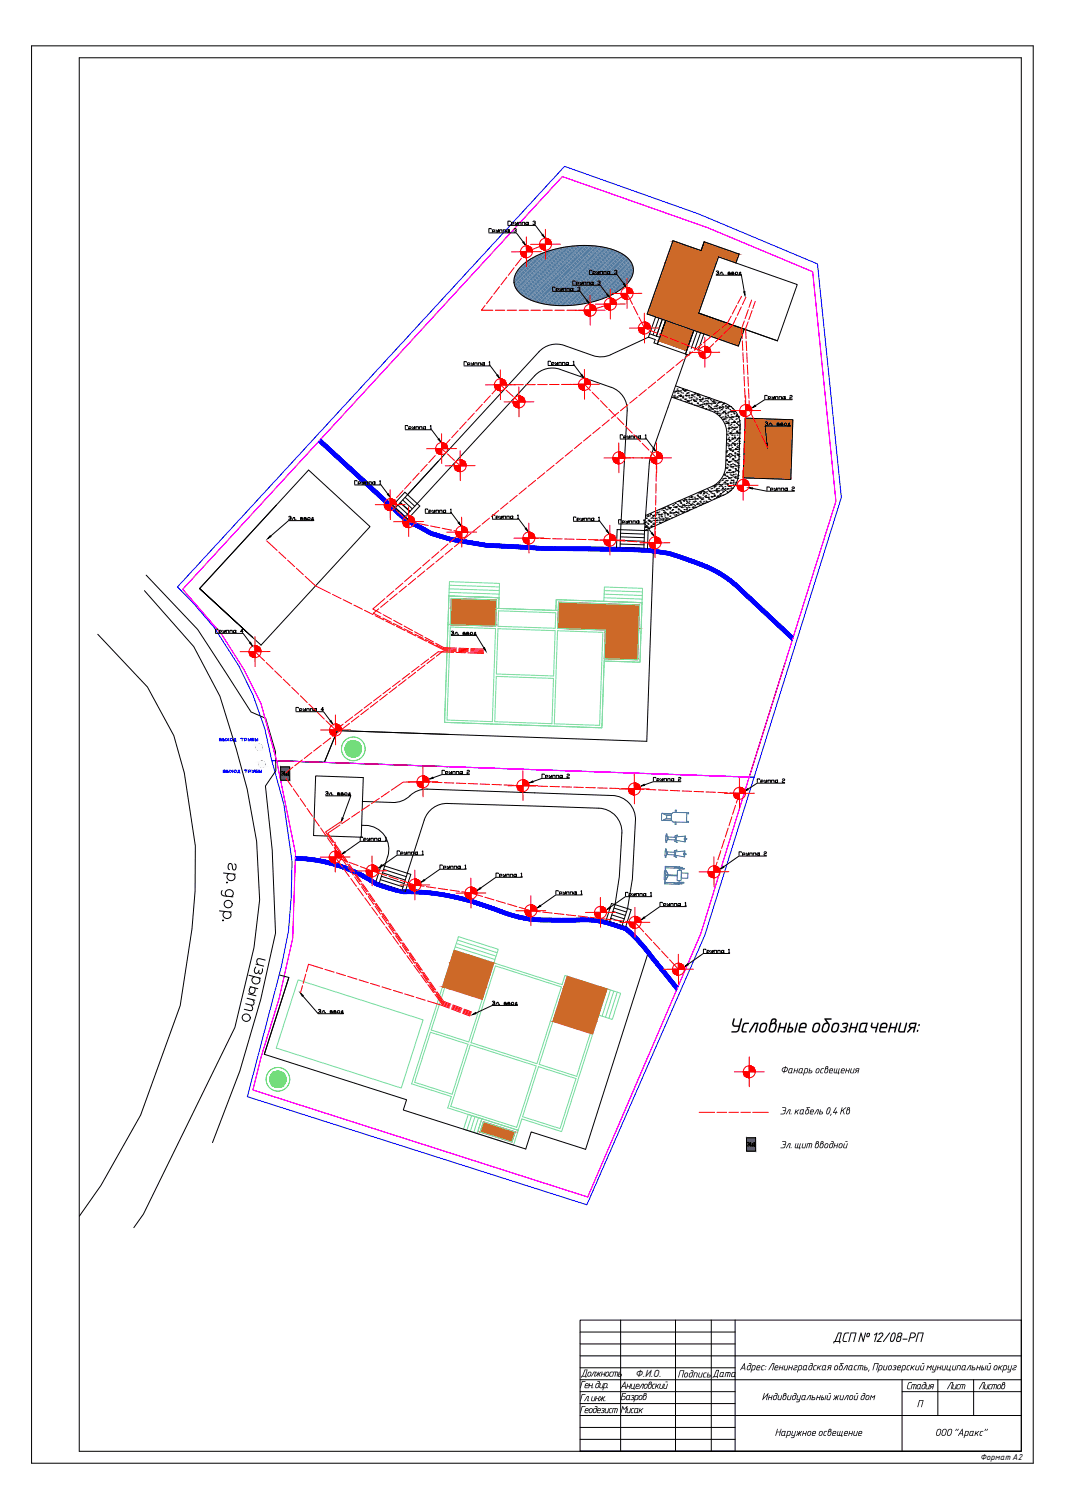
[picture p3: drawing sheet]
<svg xmlns="http://www.w3.org/2000/svg" width="420mm" height="594mm" viewBox="0 0 420 594" stroke-linecap="round" stroke-linejoin="round" font-family="sans-serif">
<defs><g id="words">
<text font-size="7.9" x="287" y="406.8">Условные обозначения:</text>
<text font-size="5.3" x="328.1" y="528.7">ДСП № 12/08-РП</text>
<g font-size="4.9" fill="#f00">
<text x="293.9" y="194.7">Группа 2</text>
<text x="109.7" y="306.9">ЭЩ</text>
</g>
<text font-size="4.9" x="293.2" y="453">ЭЩ</text>
<text font-size="4" fill="#fafafa" x="85.4" y="293.2">выход трубы</text>
<g font-size="3.9">
<text x="307.5" y="422.8">Фанарь освещения</text>
<text x="307.3" y="439">Эл. кабель 0,4 Кв</text>
<text x="307.3" y="452.4">Эл. щит вводной</text>
<text x="291.4" y="539.8">Адрес: Ленинградская область, Приозерский муниципальный округ</text>
<text x="228.8" y="542.3">Должность</text>
<text x="250.3" y="542.5">Ф.И.О.</text>
<text x="267" y="542.7">Подпись</text>
<text x="280.6" y="542.5">Дата</text>
<text x="228.3" y="546.9">Ген. дир.</text>
<text x="244.3" y="547.1">Анцеловский</text>
<text x="244.3" y="551.6">Базров</text>
<text x="300.1" y="551.6">Индивидуальный жилой дом</text>
<text x="357" y="547.3">Стадия</text>
<text x="373" y="547.3">Лист</text>
<text x="385.5" y="547.3">Листов</text>
<text x="228.3" y="552">Гл. инж.</text>
<text x="228.3" y="556.7">Геодезист Мисак</text>
<text x="361.3" y="554.4">П</text>
<text x="305.3" y="565.7">Наружное освещение</text>
<text x="368.4" y="565.7">ООО &quot;Аракс&quot;</text>
</g>
<text font-size="3.3" x="386.3" y="575.1">Формат А2</text>
</g></defs>
<g fill="none" stroke="#000" stroke-width=".39">
<path d="M12.4 18.1h394.8v558.3h-394.8zM192.7 91.7h10.8l2.8 3.7M193.6 90.3v-.2h-.9v1.4M194.1 91.2h.7l.2-.4-.9-.3v1M195.5 90.5l.5 .5h.4v-.5l-.2 1-.7-.3M196.9 91.5v-1h.9v1M198.3 91.5v-1h1v1M199.7 90.8l.3-.3 .7 .3v-.3v1v-.3l-.7 .3zM200.2 88.8h10.8l2.8 3.6M201.1 87.3v-.2h-.9v1.4M201.6 88.3h.7l.2-.5-.9-.2v.9M202.6 90.3l.7-.2 .2 .4-.5 .3"/>
<path d="M203 87.6l.5 .4h.5v-.4l-.3 .9-.7-.2M203.3 90.8l.2 .2-.2 .5-.7-.3M204.4 88.5v-.9h1v.9M205.8 88.5v-.9h1v.9M207.2 87.8l.3-.2 .7 .2v-.2v.9v-.2l-.7 .2zM210.1 87.3l.2-.2 .7 .2-.5 .5M210.8 87.8l.2 .2-.2 .5-.7-.2M265.2 94.9l11.1 3.8 1.3-3.4M265.2 94.9l-10.1 28.8 35.9 12.6 2.3-6.6M277.6 95.3l13.7 4.8-1.2 3.5M205.2 105.2a34.6 34.6 0 0 1 21.6-8.4 30.8 30.8 0 0 1 19.6 4 6.8 6.8 0 0 1 .7 11.2 36.4 36.4 0 0 1-24.5 8.4 27.1 27.1 0 0 1-17.4-4.6 6.7 6.7 0 0 1 0-10.6zM217.8 114.8h10.8l2.8 3.6"/>
<path d="M218.7 113.4v-.3h-.9v1.4M219.2 114.3h.7l.2-.5-.9-.2v.9M220.6 113.6l.5 .5h.4v-.5l-.2 .9-.7-.2M222 114.5v-.9h1v.9M223.4 114.5v-.9h1v.9M224.8 113.8l.3-.2 .7 .2v-.2v.9v-.2l-.7 .2zM225.7 112.4h10.9l2.7 3.6M226.7 110.9v-.2h-1v1.4M227.2 111.9h.7l.2-.5-.9-.2v.9M227.7 113.4l.7-.3 .2 .5-.5 .2M228.4 113.8l.2 .3-.2 .4-.7-.2M228.6 111.2l.4 .4h.5v-.4l-.2 .9-.7-.2"/>
<path d="M230 112.1v-.9h.9v.9M231.4 112.1v-.9h.9v.9M232.3 108.2h10.9l2.7 3.6M233 111.2l.7 .2v-.2v.9v-.2l-.2 .2-.7-.2zM233.2 106.7v-.2h-.9v1.4M233.7 107.7h.7l.3-.5-1-.3v1M235.1 106.9l.5 .5h.5v-.5l-.3 1-.7-.2M235.6 110.9l.7-.2 .3 .5-.5 .2M236.3 111.4l.3 .2-.3 .5-.7-.2M236.6 107.9v-1h.9v1M237.9 107.9v-1h1v1M239.6 106.9l.7 .3v-.3v1v-.2l-.2 .2-.7-.2z"/>
<path d="M242.2 106.7l.2-.2 .7 .2-.5 .5M242.9 107.2l.2 .2-.2 .5-.7-.2M282.3 107l.2-.2 .7 .2v.4h-.4h.4l-.2 .7-.7-.2M282.3 108.4h9.9l1.2 6.5M283.2 101.2l31 10.9-7.8 22.2-31-11zM283.7 108.1l.5-.9h.4v.9M285.1 107.9v.2M287.5 107.2h-.5v.9h.9v-.4h-.9h.5M287.5 107.2l.2 .2-.2 .3M288.4 107.2l.7 .1v.3l-.7 .1h.9v.4h-.9zM289.8 107.4l.7-.2 .3 .7-.7 .2zM291.2 108.4l.5-1.2h.2v.9h-.4h.7v.3"/>
<path d="M222.4 136.1l11.3 4M222.5 136.1a9.4 9.4 0 0 0-10.1 2.5l-56.6 61.5M240.8 139.7a9.4 9.4 0 0 1-7.1 .4M255.6 132.8l2.6 1-.4 1.3 1.3 .5M255.6 132.8l-14.8 6.9M256 131.5l4 1.4-.9 2.7M258.4 124.8l-2.8 8M259.1 135.6l12.4 4.3 .5-1.3M259.6 134.2l11.1 3.9-1.8-.6M259.6 134.2l-.5 1.4M259.7 125.3l-2.3 6.7M261 125.8l-2.3 6.6"/>
<path d="M262.4 126.2l-2.8 8M270.6 139.6l-14.4 41.4-2.2 28M271.1 136.8l2.4-6.7-3.3 9.4M274.8 130.6l-2.3 6.7M276.1 131.1l-2.3 6.6M277.4 131.5l-2.3 6.7M182.9 144.2h10.4l2.7 3.6M183.8 142.7v-.2h-.9v1.4M184.3 143.6h.7l.2-.4-.9-.3v1M185.7 142.9l.5 .5h.4v-.5l-.2 1-.7-.3M187.1 143.9v-1h1v1M188.5 143.9v-1h1v1"/>
<path d="M189.9 143.2l.3-.3 .7 .3v-.3v1v-.3l-.7 .3zM192.8 142.7l.2-.2v1.4M192.8 143.9h.4M216 144h10.4l2.8 3.6M217 142.5v-.2h-1v1.4M217.4 143.5h.8l.2-.5-1-.2v.9M218.9 142.8l.4 .4h.5v-.4l-.2 .9-.7-.2M220.3 143.7v-.9h.9v.9M221.7 143.7v-.9h.9v.9M223.1 143l.2-.2 .7 .2v-.2v.9v-.2l-.7 .2zM225.9 142.5l.2-.2v1.4M225.9 143.7h.5"/>
<path d="M240.9 152.6l-20.1-7.1a9.4 9.4 0 0 0-10 2.5l-51.1 55.6M240.9 152.6a9.4 9.4 0 0 1 6.3 9.3l-2.8 53.8M264.7 156.4l15.5 5.5a9.4 9.4 0 0 1 6.3 9.2l-.5 12.4a9.4 9.4 0 0 1-5 8l-26.5 11.6M265.2 156h.1M265.6 156.4h.1M265.8 154.1h.1M265.8 156.5h.1M265.8 154.7h.1M265.8 155.7h.1M266.1 154.3h.1M266.2 156.4h.1M266.3 152l19.2 6.8a9.4 9.4 0 0 1 6.2 9.2"/>
<path d="M266.4 154.1h.1M266.5 156.8h.1M266.5 154.2h.1M266.8 153.7h.1M266.9 153.2h.1M266.9 156.3h.1M266.9 154.9h.1M267 156.5h.1M267.1 153.9h.1M267.2 154.1h.1M267.3 154.9h.1M267.5 155.8h.1"/>
<path d="M267.7 154.1h.1M267.7 152.6h.1M267.8 156h.1M268 156.2h.1M268 154h.1M268.1 155.6h.1M268.1 157.3h.1M268.3 155.8h.1M268.4 154h.1M268.4 154.7h.1M268.4 156.2h.1M268.9 153.3h.1"/>
<path d="M269 156.4h.1M269 153.3h.1M269.1 153.5h.1M269.1 154.9h.1M269.1 156.8h.1M269.1 156.5h.1M269.1 156h.1M269.4 153.7h.1M269.5 153.8h.1M269.7 153.9h.1M269.8 154.1h.1M269.8 157.2h.1"/>
<path d="M269.9 158.1h.1M269.9 153.8h.1M270 157.4h.1M270.1 155.8h.1M270.2 154h.1M270.3 155.6h.1M270.3 155.9h.1M270.3 157.2h.1M270.4 156h.1M270.6 153.7h.1M270.6 154.9h.1M270.7 155.9h.1"/>
<path d="M270.7 158h.1M270.7 157.9h.1M270.8 155.1h.1M271 154.7h.1M271 158h.1M271.1 158.1h.1M271.3 154.8h.1M271.4 155.8h.1M271.4 156.4h.1M271.4 158h.1M271.5 155.7h.1M271.5 158.8h.1"/>
<path d="M271.7 156.8h.1M272.2 157.8h.1M272.3 156.5h.1M272.4 158.9h.1M272.4 155.6h.1M272.5 157.2h.1M272.5 156.6h.1M272.5 158.8h.1M272.5 155.6h.1M272.7 155.8h.1M273 155.6h.1M273 156h.1"/>
<path d="M273.2 157.3h.1M273.3 157.7h.1M273.3 157.9h.1M273.5 154.8h.1M273.6 156.4h.1M273.6 154.7h.1M273.6 158h.1M273.6 155.5h.1M273.7 159.6h.1M273.7 158.1h.1M273.7 157.6h.1M274 155h.1"/>
<path d="M274 158.1h.1M274.2 158.2h.1M274.3 156.8h.1M274.4 157.5h.1M274.5 159.7h.1M274.7 155.5h.1M274.7 157.1h.1M274.8 158.8h.1M274.8 155.3h.1M274.8 155.8h.1M274.9 158.9h.1M275 158.9h.1"/>
<path d="M275 155.9h.1M275.2 159.6h.1M275.2 155.3h.1M275.3 155.8h.1M275.5 157.4h.1M275.6 156h.1M275.7 156.4h.1M275.7 156.6h.1M275.8 159.6h.1M275.8 158h.1M275.9 159.8h.1M275.9 157.9h.1"/>
<path d="M276 157.3h.1M276.3 159.4h.1M276.3 158.1h.1M276.6 157.3h.1M276.6 160h.1M276.6 157.2h.1M276.7 157.5h.1M276.7 159.4h.1M276.9 157.1h.1M276.9 156.8h.1M276.9 158.7h.1M277.4 159.3h.1"/>
<path d="M277.4 158.1h.1M277.6 158.9h.1M277.8 157.1h.1M278 156.3h.1M278 157.9h.1M278.1 159.5h.1M278.2 157h.1M278.3 158.9h.1M278.4 159h.1M278.5 159.1h.1M278.5 157.9h.1M278.9 156.9h.1"/>
<path d="M278.9 158.1h.1M279 159.1h.1M279 157.1h.1M279.1 156.6h.1M279.1 158.7h.1M279.1 159.7h.1M279.2 159.9h.1M279.2 156.7h.1M279.5 156.8h.1M279.7 159h.1M279.9 157.4h.1M280.2 158.9h.1"/>
<path d="M280.2 157.9h.1M280.3 159.5h.1M280.8 158.2h.1M280.8 158.8h.1M280.9 158.3h.1M281.1 157.8h.1M281.2 158.8h.1M281.3 158.7h.1M281.5 158.1h.1M281.7 159h.1M281.8 159.9h.1M281.9 158.7h.1"/>
<path d="M282.4 157.9h.1M282.4 159.5h.1M282.5 159.7h.1M282.7 159.9h.1M282.8 158.9h.1M283.1 158.5h.1M283.5 158.5h.1M283.5 158.6h.1M284.2 158.4h.1M284.4 159.9h.1M284.7 159.4h.1M285 159h.1"/>
<path d="M285.2 159.1h.1M285.4 158.9h.1M285.9 159.8h.1M287 159.9h.1M302.4 156v-.2h-1v1.4M302.8 157h.7l.3-.5-1-.2v.9M304.2 156.3l.5 .4h.5v-.4l-.3 .9-.7-.2M305.7 157.2v-.9h.9v.9M307.1 157.2v-.9h.9v.9M308.7 156.3l.7 .2v-.2v.9v-.2l-.2 .2-.7-.2zM311.3 156l.2-.2 .7 .2-.2 .5-.7 .2v.5h.9M312.2 157.5h-10.8l-3.7 2.3"/>
<path d="M159.7 169.3h10.4l2.7 3.6M160.7 167.9v-.3h-1v1.4M161.1 168.8h.7l.3-.5-1-.2v.9M162.6 168.1l.4 .5h.5v-.5l-.2 .9-.7-.2M163.9 169v-.9h1v.9M165.4 169v-.9h.9v.9M167 168.1l.7 .2v-.2v.9v-.2l-.2 .2-.7-.2zM169.6 167.9l.2-.3v1.4M169.6 169h.5M244.4 173h10.4l2.8 3.6M245.4 171.5v-.2h-1v1.4M245.9 172.4h.7l.2-.4-.9-.3v1"/>
<path d="M247.3 171.7l.4 .5h.5v-.5l-.2 1-.7-.3M248.7 172.7v-1h.9v1M250.1 172.7v-1h.9v1M251.5 172l.2-.3 .7 .3v-.3v1v-.3l-.7 .3zM254.3 171.5l.2-.2v1.4M254.3 172.7h.5M276.6 160.4h.1M277 160.2h.1M277 160.3h.1M278.1 161.1h.1M278.2 161h.1M279.1 160.3h.1"/>
<path d="M279.3 161.2h.1M279.6 160.2h.1M279.8 161.1h.1M280 160.5h.1M280.1 160.6h.1M280.3 161.1h.1M280.4 161.1h.1M280.8 161h.1M280.9 161.3h.1M281.4 160.3h.1M281.4 161.9h.1M281.6 160.9h.1"/>
<path d="M281.7 162h.1M281.8 162.2h.1M282 160.9h.1M282.2 160.2h.1M282.5 161.1h.1M282.5 162.7h.1M282.5 162h.1M282.6 162.8h.1M282.7 160.8h.1M282.8 162.9h.1M282.8 162.3h.1M283.4 160.5h.1"/>
<path d="M283.4 163.6h.1M283.4 161h.1M283.5 162.8h.1M283.6 163.7h.1M283.6 160.2h.1M283.6 161.8h.1M283.7 163.5h.1M283.8 160.6h.1M284.1 163.1h.1M284.2 161.3h.1M284.3 160.6h.1M284.3 164.4h.1"/>
<path d="M284.3 161.4h.1M284.6 162.7h.1M284.7 161h.1M284.8 162.6h.1M284.8 160.2h.1M284.8 165.2h.1M284.8 164.2h.1M284.9 160.5h.1M285 162.6h.1M285.1 162.1h.1M285.1 162h.1M285.1 165.2h.1"/>
<path d="M285.3 165.3h.1M285.4 164.7h.1M285.4 162.2h.1M285.7 162.5h.1M285.7 160.3h.1M285.8 161.9h.1M285.8 164.1h.1M285.8 164.7h.1M285.8 163.5h.1M285.9 165.1h.1M285.9 162.9h.1M285.9 166.7h.1"/>
<path d="M286 166h.1M286 161h.1M286.1 163h.1M286.1 160.3h.1M286.1 164.3h.1M286.1 166.8h.1M286.2 177.7h.1M286.2 178.3h.1M286.3 179.8h.1M286.3 178h.1M286.3 175.4h.1M286.4 179.6h.1"/>
<path d="M286.4 166.2h.1M286.5 164.6h.1M286.5 160.3h.1M286.5 171.1h.1M286.5 174.6h.1M286.6 166.7h.1M286.6 177.6h.1M286.6 173.2h.1M286.7 179.7h.1M286.7 163.1h.1M286.7 160.6h.1M286.8 166.4h.1"/>
<path d="M286.8 163.7h.1M286.8 171.4h.1M286.8 166.7h.1M286.8 162.4h.1M286.9 160.7h.1M286.9 161h.1M286.9 168.9h.1M286.9 179.8h.1M286.9 174.8h.1M286.9 169.8h.1M286.9 162.6h.1M286.9 172.9h.1"/>
<path d="M287 175.4h.1M287 166.9h.1M287 164.2h.1M287 176h.1M287.1 165.8h.1M287.1 179.1h.1M287.1 173.1h.1M287.1 167.4h.1M287.1 168.3h.1M287.2 169h.1M287.2 160.2h.1M287.2 179.2h.1"/>
<path d="M287.2 170.7h.1M287.2 176.7h.1M287.2 166.7h.1M287.3 172.3h.1M287.3 162.3h.1M287.3 173.1h.1M287.3 173.9h.1M287.3 168.8h.1M287.4 175.5h.1M287.4 179.6h.1M287.4 160.2h.1M287.4 175.3h.1"/>
<path d="M287.4 165.1h.1M287.4 177.1h.1M287.5 178.7h.1M287.5 168.5h.1M287.5 173.5h.1M287.6 176.9h.1M287.6 164.5h.1M287.6 161.4h.1M287.7 170.9h.1M287.7 162h.1M287.7 167.5h.1M287.7 177.4h.1"/>
<path d="M287.7 170.6h.1M287.8 164.6h.1M287.8 170.4h.1M287.8 173.7h.1M287.9 176.8h.1M287.9 178.8h.1M287.9 170.8h.1M287.9 179.9h.1M288 162.2h.1M288 160.2h.1M288 176.9h.1M288 161.8h.1"/>
<path d="M288 168.7h.1M288.1 164.4h.1M288.1 162.2h.1M288.1 167.2h.1M288.1 163.4h.1M288.1 175.2h.1M288.1 170.9h.1M288.1 165h.1M288.2 170.6h.1M288.2 177.4h.1M288.2 175.6h.1M288.2 166.6h.1"/>
<path d="M288.2 168.2h.1M288.2 179h.1M288.3 169.8h.1M288.3 171.4h.1M288.4 164.1h.1M288.4 173h.1M288.4 166.5h.1M288.4 162.1h.1M288.5 174.7h.1M288.5 172.5h.1M288.5 176.3h.1M288.5 179.5h.1"/>
<path d="M288.5 165.2h.1M288.5 168.3h.1M288.6 177.9h.1M288.6 162.3h.1M288.6 179.5h.1M288.6 171.4h.1M288.6 161h.1M288.7 174.5h.1M288.7 168.5h.1M288.7 164.3h.1M288.7 177.6h.1M288.7 169.3h.1"/>
<path d="M288.8 170.8h.1M288.8 166.4h.1M288.8 174.6h.1M288.8 177.7h.1M288.8 172.7h.1M288.9 177.3h.1M288.9 172.9h.1M288.9 179.4h.1M289 166.2h.1M289.1 162.6h.1M289.1 162.1h.1M289.2 164.2h.1"/>
<path d="M289.2 168.6h.1M289.2 174.6h.1M289.2 165.8h.1M289.2 175.1h.1M289.3 167.5h.1M289.3 169.1h.1M289.3 162.9h.1M289.3 163.1h.1M289.3 166h.1M289.4 170.7h.1M289.4 172.3h.1M289.4 166.4h.1"/>
<path d="M289.4 171.4h.1M289.4 169.1h.1M289.4 172.2h.1M289.5 173.9h.1M289.5 166.4h.1M289.5 166.1h.1M289.5 175.5h.1M289.5 179.8h.1M289.5 174.8h.1M289.5 162h.1M289.5 175.3h.1M289.6 172.8h.1"/>
<path d="M289.6 177.1h.1M289.6 178.4h.1M289.6 168.5h.1M289.6 178.7h.1M289.6 179.3h.1M289.6 172.3h.1M289.7 175h.1M289.7 168.3h.1M289.7 178.5h.1M289.8 176.7h.1M289.9 164.2h.1M289.9 170.6h.1"/>
<path d="M290 177.1h.1M290 165.1h.1M290.1 168.5h.1M290.1 173.5h.1M290.1 163.7h.1M290.2 176.9h.1M290.2 166.8h.1M290.3 169.9h.1M290.3 163.4h.1M290.3 168.4h.1M290.3 164.1h.1M290.3 163.8h.1"/>
<path d="M290.3 165h.1M290.3 174.9h.1M290.3 173h.1M290.4 170.6h.1M290.4 166.6h.1M290.4 176.1h.1M290.4 170.4h.1M290.4 170h.1M290.4 168.2h.1M290.4 177.1h.1M290.4 179.2h.1M290.5 169.8h.1"/>
<path d="M290.5 178.8h.1M290.5 171.4h.1M290.5 176.2h.1M290.6 173h.1M290.6 174.6h.1M290.6 166.2h.1M290.7 167.2h.1M290.7 176.2h.1M290.7 172.7h.1M290.7 177.8h.1M290.8 179.2h.1M290.8 170.6h.1"/>
<path d="M290.8 175.6h.1M290.8 179.5h.1M290.8 179h.1M291 164h.1M291 164.1h.1M291 164.5h.1M291 170.5h.1M291.1 167.6h.1M291.1 166.1h.1M291.1 172.5h.1M291.1 177h.1M291.1 172.6h.1"/>
<path d="M291.1 170.7h.1M291.2 173.7h.1M291.2 179.1h.1M291.2 167.7h.1M291.2 176.9h.1M291.3 179.9h.1M291.3 173.9h.1M291.4 169.3h.1M291.4 168.3h.1M291.4 172.7h.1M291.5 165.8h.1M291.5 174.8h.1"/>
<path d="M291.5 167.4h.1M291.6 169h.1M291.6 170.6h.1M291.7 168l-.6 18.7a9.4 9.4 0 0 1-5.1 8l-32 14.3M293.7 164.7l18.8 .7-.8 23.5-18.8-.7zM301.6 166.4l.3-.2 .6 .2v.5h-.4h.4l-.2 .7-.7-.2M303 167.6l.5-.9h.4v.9M304.4 167.4v.2M306.8 166.7h-.5v.9l.9-.1v-.3l-.9-.1h.5M306.8 166.6l.2 .3-.2 .2M307.7 166.7h.7v.3l-.7 .1 .9 .1v.3l-.9 .1zM309.1 166.9l.7-.2 .3 .7-.7 .2z"/>
<path d="M310.5 167.8l.5-1.1h.2v.9h-.4h.7v.2M311.5 167.9h-9.9l.7 6.9M108.9 199l-30.2 32.9 14.9 13.7M139.8 191h10.4l2.7 3.7M140.7 189.6v-.3h-.9v1.5M141.2 190.5h.7l.2-.5-.9-.2v1M142.6 189.8l.5 .5h.4v-.5l-.2 1-.7-.3M144 190.8v-1h.9v1M145.4 190.8v-1h1v1M146.8 190l.3-.2 .7 .2v-.2v1v-.3l-.7 .3zM149.6 189.6l.3-.3v1.5M149.6 190.8h.5"/>
<path d="M156.8 199l3.8 3.5M158.7 197l3.8 3.5M159.6 193.9l5.9 5.5-4.8 5.1-5.9-5.4zM159.7 195.9l3.8 3.5M163.5 191.8l-2.9 3.1M263.1 199.6h.1M263.4 199.8h.1M263.8 200h.1M264.3 200h.1M265.1 199.2h.1M265.4 199.8h.1M265.5 198.8h.1"/>
<path d="M265.9 199.8h.1M266 199.8h.1M266.2 198.4h.1M266.2 200h.1M266.4 200h.1M266.4 199.6h.1M266.5 199.7h.1M266.5 199.8h.1M267 198.7h.1M267.2 197.6h.1M267.2 199.2h.1M267.3 197.4h.1"/>
<path d="M267.7 199.5h.1M267.9 197.7h.1M268 197.3h.1M268.1 198.1h.1M268.1 199.5h.1M268.3 197.9h.1M268.4 198.3h.1M268.4 199.9h.1M268.6 199.8h.1M268.8 199.4h.1M268.9 198.9h.1M269 200h.1"/>
<path d="M269.1 199h.1M269.1 197.2h.1M269.4 197.5h.1M269.5 199.1h.1M269.6 198.7h.1M269.6 197.1h.1M269.7 196.6h.1M269.8 199.7h.1M269.8 196.7h.1M269.9 199.2h.1M270.3 197h.1M270.4 199.2h.1"/>
<path d="M270.4 196.7h.1M270.5 198.3h.1M270.5 199.9h.1M270.5 197.7h.1M270.6 197.4h.1M270.9 197.9h.1M271 199.1h.1M271.2 199.8h.1M271.4 196.9h.1M271.4 198.1h.1M271.5 196.6h.1M271.6 198.3h.1"/>
<path d="M271.6 195.9h.1M271.6 200h.1M271.6 197.5h.1M271.7 199.1h.1M271.8 196.8h.1M272.2 198.9h.1M272.2 198.7h.1M272.2 195.8h.1M272.3 199h.1M272.4 196h.1M272.5 195.6h.1M272.5 196.7h.1"/>
<path d="M272.6 198.9h.1M272.7 196.6h.1M272.8 198.3h.1M272.8 199.9h.1M272.8 195.8h.1M273.1 196.6h.1M273.1 199.7h.1M273.1 197.7h.1M273.3 199.9h.1M273.3 198.8h.1M273.5 197.9h.1M273.7 196.6h.1"/>
<path d="M273.7 195.9h.1M273.8 197.5h.1M273.8 199.1h.1M273.8 199.8h.1M273.9 197.4h.1M274.1 197.6h.1M274.1 196.5h.1M274.1 196.6h.1M274.2 200h.1M274.4 198.6h.1M274.7 195.1h.1M274.8 196.4h.1"/>
<path d="M274.8 198.7h.1M274.8 198.2h.1M274.8 195h.1M274.9 198.6h.1M274.9 196.6h.1M274.9 195.2h.1M274.9 198.2h.1M275.1 195.6h.1M275.1 194.2h.1M275.4 195.8h.1M275.5 198.5h.1M275.6 194.2h.1"/>
<path d="M275.6 195.9h.1M275.6 199h.1M275.8 197.6h.1M275.8 199.1h.1M275.9 196.3h.1M275.9 194.2h.1M276 195.8h.1M276 197.4h.1M276 194.5h.1M276.1 199h.1M276.1 197.9h.1M276.3 194.1h.1"/>
<path d="M276.3 196.2h.1M276.4 193.6h.1M276.4 196.7h.1M276.6 196.8h.1M276.7 198.3h.1M276.7 196.6h.1M276.9 193.4h.1M277 195h.1M277 193.4h.1M277 196.6h.1M277 196.1h.1M277.1 198.2h.1"/>
<path d="M277.2 194.4h.1M277.3 197.5h.1M277.4 193.7h.1M277.4 193.9h.1M277.4 194.5h.1M277.7 195.5h.1M277.8 198.2h.1M277.8 193.9h.1M278 195.8h.1M278.1 194.1h.1M278.1 195.2h.1M278.2 195.8h.1"/>
<path d="M278.2 196h.1M278.2 197.4h.1M278.4 197.6h.1M278.5 193.8h.1M278.6 195.9h.1M278.6 194.5h.1M278.7 197.9h.1M278.9 192.9h.1M278.9 195.9h.1M279.1 196.1h.1M279.2 193.3h.1M279.2 194.9h.1"/>
<path d="M279.3 195.8h.1M279.3 196.6h.1M279.6 193.4h.1M279.6 193.6h.1M279.8 193.6h.1M279.8 196.8h.1M279.9 193.8h.1M280 193.7h.1M280.1 193.6h.1M280.2 192.6h.1M280.2 194.2h.1M280.3 195.5h.1"/>
<path d="M280.3 195.8h.1M280.4 195.7h.1M280.6 192.4h.1M280.6 194.4h.1M280.6 195.8h.1M280.7 193.5h.1M280.8 195.6h.1M281.2 194.5h.1M281.3 191.7h.1M281.4 193.3h.1M281.4 194.9h.1M281.4 192.1h.1"/>
<path d="M281.5 196.5h.1M281.5 195.2h.1M281.5 195.5h.1M281.5 191.4h.1M281.6 191.2h.1M281.6 195.4h.1M281.9 193.3h.1M281.9 191.6h.1M282.2 193.4h.1M282.2 191.1h.1M282.3 192.9h.1M282.3 193.3h.1"/>
<path d="M282.3 196h.1M282.4 190.9h.1M282.4 193h.1M282.4 192.5h.1M282.5 194.1h.1M282.5 195.7h.1M282.6 193.7h.1M282.7 195.4h.1M282.9 195.5h.1M283 193.2h.1M283.1 190.6h.1M283.1 195.3h.1"/>
<path d="M283.1 193.7h.1M283.2 192.4h.1M283.2 190.7h.1M283.2 195.8h.1M283.4 191h.1M283.4 190.1h.1M283.5 191.7h.1M283.5 193.3h.1M283.6 194.9h.1M283.8 195.2h.1M283.8 190.9h.1M283.8 189.5h.1"/>
<path d="M283.8 194.5h.1M283.9 191.4h.1M284 194.5h.1M284.1 193h.1M284.1 191.4h.1M284.1 194.6h.1M284.5 190.8h.1M284.5 191.6h.1M284.5 189.2h.1M284.6 190.8h.1M284.6 193h.1M284.6 192.5h.1"/>
<path d="M284.7 194.1h.1M284.7 189.1h.1M284.8 192.2h.1M284.8 193.4h.1M284.8 188.6h.1M284.9 195.1h.1M284.9 192.3h.1M285.1 190.3h.1M285.2 193.7h.1M285.3 192.9h.1M285.3 188.6h.1M285.4 187.2h.1"/>
<path d="M285.6 186.8h.1M285.6 189.9h.1M285.6 188.4h.1M285.6 190.7h.1M285.7 190h.1M285.7 193h.1M285.7 191.6h.1M285.7 187.4h.1M285.8 193.2h.1M285.8 192.4h.1M286 188.5h.1M286 184.1h.1"/>
<path d="M286 190.6h.1M286.1 189.3h.1M286.3 181.4h.1M286.3 186.3h.1M286.3 181.1h.1M286.3 186.1h.1M286.3 184.5h.1M286.4 192.7h.1M286.4 187.6h.1M286.4 181.2h.1M286.4 189.5h.1M286.4 181.5h.1"/>
<path d="M286.5 182.8h.1M286.5 190.7h.1M286.5 193.7h.1M286.5 184.4h.1M286.5 187.7h.1M286.6 186h.1M286.6 187.6h.1M286.6 193.9h.1M286.7 183h.1M286.7 189.2h.1M286.7 184.1h.1M286.7 190.8h.1"/>
<path d="M286.7 190.5h.1M286.7 191.4h.1M286.8 186.2h.1M286.8 192.5h.1M286.8 194.1h.1M286.8 192.7h.1M287 183.2h.1M287 188.2h.1M287 181.8h.1M287.1 188.3h.1M287.1 191.6h.1M287.1 182.2h.1"/>
<path d="M287.2 185.3h.1M287.2 188.4h.1M287.3 191.4h.1M287.3 185.1h.1M287.3 185.4h.1M287.4 193.4h.1M287.4 186.1h.1M287.4 191.6h.1M287.5 181.8h.1M287.5 192.6h.1M287.5 188.3h.1M287.5 180.3h.1"/>
<path d="M287.6 181.9h.1M287.6 183.5h.1M287.7 185.3h.1M287.7 185.2h.1M287.7 190.3h.1M287.7 186.8h.1M287.8 188.4h.1M287.8 183.9h.1M287.8 190h.1M287.9 190.4h.1M287.9 191.6h.1M287.9 193.2h.1"/>
<path d="M288 183h.1M288 187.2h.1M288.1 186.1h.1M288.1 189.1h.1M288.1 181.7h.1M288.1 183.1h.1M288.2 192.2h.1M288.2 188.2h.1M288.2 183.8h.1M288.2 189.3h.1M288.3 184h.1M288.3 190.3h.1"/>
<path d="M288.3 187.4h.1M288.4 192.4h.1M288.6 186h.1M288.6 180.9h.1M288.6 192.4h.1M288.7 181.1h.1M288.7 189.3h.1M288.7 182.7h.1M288.8 184.3h.1M288.8 180.7h.1M288.8 185.9h.1M288.9 183.8h.1"/>
<path d="M288.9 187.5h.1M288.9 186.8h.1M288.9 189.2h.1M288.9 181.1h.1M288.9 180.8h.1M288.9 186.1h.1M289 190h.1M289 190.8h.1M289 190.2h.1M289 185.9h.1M289 189.5h.1M289 187h.1"/>
<path d="M289.3 183h.1M289.3 181.5h.1M289.3 188h.1M289.3 191.3h.1M289.6 183.2h.1M289.6 188.2h.1M289.7 180.3h.1M289.7 185.8h.1M289.7 184.5h.1M289.7 181.9h.1M289.7 181.5h.1M289.8 187.6h.1"/>
<path d="M289.8 183.5h.1M289.8 188h.1M289.8 190.7h.1M289.8 185.2h.1M289.8 184.7h.1M289.9 186.8h.1M289.9 185.1h.1M289.9 188.4h.1M290 190h.1M290 183.6h.1M290.1 190.1h.1M290.2 181.9h.1"/>
<path d="M290.3 185.3h.1M290.4 181.4h.1M290.5 187.9h.1M290.5 183.5h.1M290.5 182.2h.1M290.6 185.3h.1M290.6 187.2h.1M290.6 188.4h.1M290.6 182.4h.1M290.8 188.5h.1M290.8 185.7h.1M290.8 181.1h.1"/>
<path d="M290.9 184h.1M290.9 182.7h.1M290.9 184.3h.1M290.9 187.4h.1M291 185.9h.1M291.2 183.5h.1M291.2 180.9h.1M296.6 192.4l5.7 1.1h10.8M113.8 203.6l.2-.2 .7 .2v.5h-.4h.4l-.2 .7-.7-.2M115.2 204.8l.5-.9h.4v.9M116.6 204.6v.2M119.2 204.3l.2 .4-.9 .1v-.9l.7 .2-.7 .2h.7"/>
<path d="M120.6 204.3l.2 .4-.9 .1v-.9l.7 .2-.7 .2h.7M121.3 204.1l.7-.2 .2 .7-.7 .2zM122.7 205l.3-.9 .4-.2v.9h-.4h.6v.2l-9.9 .1-7 6.1M161.6 201.5l-3.8-3.5 3.8 3.5M167.6 202.2h10.4l2.8 3.7M168.6 200.8v-.3h-1v1.4M169.1 201.7h.6l.3-.5-.9-.2v.9M170.4 201l.5 .5h.5v-.5l-.2 .9-.8-.2M171.9 201.9v-.9h.9v.9M173.3 201.9v-.9h.9v.9M174.7 201.2l.2-.2 .7 .2v-.2v.9v-.2l-.7 .2zM177.5 200.8l.3-.3v1.4"/>
<path d="M177.5 201.9h.5M194.1 204.5h10.4l2.7 3.7M195 203.1v-.3h-.9v1.5M195.5 204h.7l.3-.4-1-.3v1M196.9 203.3l.5 .5h.5v-.5l-.3 1-.7-.3M198.3 204.3v-1h1v1M199.7 204.3v-1h1v1M201.2 203.6l.2-.3 .7 .3v-.3v1v-.3l-.7 .3zM204 203.1l.2-.3v1.5M204 204.3h.5M226 205.4h10.4l2.8 3.6M227 203.9v-.2h-1v1.4"/>
<path d="M227.4 204.8h.7l.3-.4-1-.3v1M228.9 204.1l.4 .5h.5v-.5l-.2 1-.7-.3M230.3 205.1v-1h.9v1M231.7 205.1v-1h.9v1M233.1 204.4l.2-.3 .7 .3v-.3v1v-.3l-.7 .3zM235.9 203.9l.2-.2v1.4M235.9 205.1h.5M243.2 208.6l12.3 .4-.3 7.1-12.2-.4zM243.8 206.4h10.4l2.7 3.6M244.4 214.3l9.4 .3M244.5 212.9l9.4 .3M244.6 211.5l9.4 .3"/>
<path d="M244.6 210.1l9.4 .3M244.8 205v-.3h-1v1.4M245.2 205.9h.7l.3-.5-1-.2v.9M246.6 205.2l.5 .5h.5v-.5l-.3 .9-.7-.2M248 206.1v-.9h1v.9M249.5 206.1v-.9h.9v.9M250.9 205.4l.2-.2 .7 .2v-.2v.9v-.2l-.7 .2zM253.7 205l.2-.3v1.4M253.7 206.1h.5M254 209l-.2 7.1M254.2 207.8h.1M254.3 205.8h.1"/>
<path d="M254.3 207.4h.1M254.6 205.6h.1M254.7 207.7h.1M254.7 204.2h.1M254.7 204.1h.1M254.7 207.1h.1M254.9 207.3h.1M254.9 203.4h.1M255 206.1h.1M255.3 202.9h.1M255.3 203.4h.1M255.3 207.6h.1"/>
<path d="M255.4 203.3h.1M255.4 206.3h.1M255.4 205h.1M255.5 206.6h.1M255.5 208.2h.1M255.5 204.9h.1M255.6 208h.1M255.7 205h.1M255.7 208.2h.1M255.7 205.4h.1M256 205h.1M256.1 203.2h.1"/>
<path d="M256.2 205.4h.1M256.3 202.6h.1M256.4 202.5h.1M256.4 205.7h.1M256.5 204.1h.1M256.5 207.5h.1M256.5 202.7h.1M256.5 205.7h.1M256.6 207.4h.1M256.7 207.1h.1M256.8 205.3h.1M256.9 207.4h.1"/>
<path d="M257 204h.1M257.2 203.1h.1M257.2 203.4h.1M257.3 206.4h.1M257.3 204.2h.1M257.4 206.6h.1M257.5 203.4h.1M257.5 217.6l-2.6 74.4-121.9-4.2-5.2 12.5-18.8-.6 67.6 2.3M257.5 205h.1M257.6 206.6h.1M257.6 207.3h.1M257.6 203h.1"/>
<path d="M257.6 206.1h.1M257.9 202.9h.1M258 205.1h.1M258 206.3h.1M258.1 204.1h.1M258.2 204.3h.1M258.3 202.9h.1M258.4 205.1h.1M258.6 205h.1M258.6 202.5h.1M258.7 204.1h.1M258.7 205.7h.1"/>
<path d="M258.9 201.8h.1M258.9 201.9h.1M258.9 204.9h.1M259 202h.1M259.1 205h.1M259.2 202.1h.1M259.5 202.8h.1M259.6 204h.1M259.7 201.7h.1M259.7 202.6h.1M259.8 203.3h.1M259.8 205.7h.1"/>
<path d="M259.8 204.9h.1M259.8 200.8h.1M259.9 202.7h.1M259.9 204.2h.1M259.9 205.8h.1M260.2 204.8h.1M260.2 206h.1M260.5 202.9h.1M260.6 202.6h.1M260.6 203.4h.1M260.7 204.8h.1M260.7 200.9h.1"/>
<path d="M260.7 203.5h.1M260.8 202.5h.1M260.8 204.1h.1M260.9 205.7h.1M260.9 200.4h.1M261.2 205h.1M261.3 204.7h.1M261.4 200.3h.1M261.4 201.1h.1M261.4 204.2h.1M261.5 201.9h.1M261.5 201.2h.1"/>
<path d="M261.7 202.5h.1M261.8 200h.1M261.8 202.1h.1M261.9 201.7h.1M261.9 203.3h.1M262 204.9h.1M262 200.3h.1M262.1 202.4h.1M262.2 203.9h.1M262.2 201.9h.1M262.3 205h.1M262.4 200.8h.1"/>
<path d="M262.4 205.1h.1M262.5 204.5h.1M262.5 204.2h.1M262.8 202.3h.1M262.9 204.5h.1M263 200.8h.1M263 202.4h.1M263.1 204.1h.1M263.1 202.7h.1M263.1 202.9h.1M263.2 200.1h.1M263.2 202.8h.1"/>
<path d="M263.6 204.4h.1M263.6 200.1h.1M263.9 200.3h.1M263.9 202.2h.1M264 200.1h.1M264 203.5h.1M264 201.7h.1M264 200.5h.1M264.1 203.3h.1M264.1 201.9h.1M264.4 202.1h.1M264.8 203.9h.1"/>
<path d="M264.8 201.2h.1M265 200.8h.1M265.1 202h.1M265.1 200.8h.1M265.2 202.4h.1M265.6 201.9h.1M265.7 202.9h.1M265.7 202.1h.1M266.2 201.9h.1M266.3 201.6h.1M266.3 203.2h.1M266.5 202.7h.1"/>
<path d="M266.6 201.8h.1M266.7 201.9h.1M267.1 202.1h.1M267.3 200.4h.1M267.3 200.8h.1M267.3 201.7h.1M267.3 202.4h.1M267.6 200.8h.1M268.1 201.2h.1M268.3 201.3h.1M268.4 201.6h.1M268.5 201.6h.1"/>
<path d="M268.9 201.5h.1M269 202h.1M269.3 201.9h.1M269.6 200.7h.1M269.6 201.5h.1M270.2 200.8h.1M270.6 201.6h.1M270.6 200.5h.1M270.7 201.3h.1M270.8 200.6h.1M271.1 201.2h.1M271.7 200.7h.1"/>
<path d="M56.9 232.7l19.5 22 10.3 19.6 6.4 20.8 4.3 15.8 3.7 20.6 1.2 23-2.2 18.8-7.5 31.5-36 73.5-3.9 5.3M57.6 226.6l20.3 21.4 21 32.5 5.8 2.5 3.9 13.1 .1 7.5-4.1 6.1 2.7 25.4 1.3 32.5-5.9 26.2-8.2 28.1-10.8 28.2M78.7 231.9l42.9-46.7 24.3 22.3-43 46.7-24.2-22.3 20.7 19.1M195.7 235.4l1 .1M252.1 237.4h1M38.5 249.9l19.6 20.7 10.4 19.2 4.2 14.8 4.3 28.7-.1 17.8-1.2 14.9-4.7 30.2-15.6 43.1-15.6 27.7-8.5 12.1M85 249.5h10.8l2.7 3.7M85.9 248.1v-.3h-.9v1.4M86.4 249h.7l.2-.5-.9-.2v.9M87.8 248.3l.4 .5h.5v-.5l-.2 .9-.7-.2M89.2 249.2v-.9h.9v.9M90.6 249.2v-.9h.9v.9"/>
<path d="M92 248.5l.2-.2 .7 .2v-.2v.9v-.2l-.7 .2zM95.8 248.8h-1l.7-1v1.4M177.8 248.9l.3-.3 .7 .3v.4h-.5h.5l-.3 .7-.7-.2M177.8 250.3h9.9l3 5M179.2 250l.5-.9h.5v.9M180.7 249.8v.2M183.2 249.5l.2 .5h-.9v-.9l.8 .2-.8 .3h.7M184.7 249.5l.1 .5h-.9v-.9l.8 .2-.8 .3h.8M185.6 249.1l.7 .2-.3 .7-.7-.2zM186.8 250.3l.4-1.2h.3v.9h-.5h.7v.3M117.6 278.9v-.2h-.9v1.4M118.1 279.9h.7l.2-.5-.9-.2v.9"/>
<path d="M119.5 279.2l.5 .4h.4v-.4l-.2 .9-.7-.2M123.7 279.4l.3-.2 .7 .2v-.2v.9v-.2l-.7 .2zM127.5 279.6h-1l.7-.9v1.4M309.4 261.3l-14.1 44.8M102.1 293.2v2.4M103.2 299.9v2.3M116.7 280.4h10.8l2.8 3.6M120.9 280.1v-.9h.9v.9M122.3 280.1v-.9h.9v.9M177 289.3l-44-1.5-5.2 12.5M102 301.1h2.4M124.4 305.7l18.8 .6-.8 23.5-18.8-.6z"/>
<path d="M128.3 312.1l.3-.3 .7 .3v.4h-.5h.5v.5l-.3 .3-.7-.3M128.3 313.5h10l-3.2 8.8M129.8 313.3l.4-1h.5v1M131.2 313v.3M133 312.3l.7 .1v.3l-.7 .1h.9v.4l-.9 .1zM134.5 312.3l.6 .1v.3l-.6 .1h.8v.4l-.8 .1zM135.9 312.5l.7-.2 .2 .7-.7 .3zM137.3 313.5l.4-1.2h.3v1h-.5h.7v.2M175.1 303.7v-.2h-.9v1.4M175.6 304.6h.7l.3-.4-1-.3v1M177 303.9l.5 .5h.5v-.5l-.3 1-.7-.3M178.4 304.9v-1h1v1"/>
<path d="M179.8 304.9v-1h1v1M181.5 303.9l.7 .3v-.3v1v-.3l-.2 .3-.7-.3zM184.1 303.7l.2-.2 .7 .2-.2 .5-.7 .2v.5h.9M185 305.1h-10.8l-3.6 1.3M214.5 305.2v-.2h-.9v1.4M215 306.1h.7l.3-.4-1-.3v1M216.4 305.4l.5 .5h.5v-.5l-.3 1-.7-.3M217.8 306.4v-1h1v1M219.2 306.4v-1h1v1M220.7 305.7l.2-.3 .7 .3v-.3v1v-.3l-.7 .3zM223.5 305.2l.2-.2 .7 .2-.2 .5-.7 .2v.5h.9M224.4 306.6h-10.8l-3.6 1.3"/>
<path d="M241.4 313.4l-73-2.5a10.7 10.7 0 0 0-8.2 3.7l-2.2 1.1-2.5 .4-12.7-.4M241.4 313.4a9.4 9.4 0 0 1 9.1 9.7M258.5 306.5v-.2h-1v1.4M258.9 307.4h.7l.3-.4-1-.3v1M260.3 306.7l.5 .5h.5v-.5l-.2 1-.8-.3M261.8 307.7v-1h.9v1M263.2 307.7v-1h.9v1M264.6 307l.2-.3 .7 .3v-.3v1v-.3l-.7 .3zM267.4 306.5l.2-.2 .7 .2-.2 .5-.7 .2v.5h.9M268.3 308h-10.8l-3.5 1.2M299.4 307.1v-.3h-.9v1.5M299.9 308h.7l.2-.4-.9-.3v1"/>
<path d="M301.3 307.3l.5 .5h.4v-.5l-.2 1-.7-.3M302.7 308.3v-1h.9v1M304.1 308.3v-1h1v1M305.5 307.6l.3-.3 .7 .3v-.3v1v-.3l-.7 .3zM308.3 307.1l.3-.3 .7 .3-.3 .5-.7 .2v.5h1M309.3 308.5h-10.9l-3.6 2.4M142.5 325.1a9.5 9.5 0 0 1 10.3 12.3l-3.3 10.5M142.9 330v-.2h-.9v1.4M143.4 330.9h.7l.2-.4-.9-.3v1M144.8 330.2l.5 .5h.4v-.5l-.2 1-.7-.3M146.2 331.2v-1h.9v1M147.6 331.2v-1h1v1"/>
<path d="M149 330.5l.3-.3 .7 .3v-.3v1v-.3l-.7 .3zM151.8 330l.3-.2v1.4M151.8 331.2h.5M152.3 331.5h-10.4l-6 4.2M157.5 335.4v-.2h-1v1.4M157.9 336.4h.7l.3-.5-1-.2v.9M159.3 335.7l.5 .4h.5v-.4l-.2 .9-.8-.2M160.8 336.6v-.9h.9v.9M162.2 336.6v-.9h.9v.9M163.6 335.9l.2-.2 .7 .2v-.2v.9v-.2l-.7 .2zM166.4 335.4l.2-.2v1.4M166.4 336.6h.5"/>
<path d="M166.9 336.9h-10.4l-6.1 4.3M245.1 328.1a9.4 9.4 0 0 0-9.1-9.7l-59.5-1.9a9.4 9.4 0 0 0-9.3 6.6l-8.8 27.6M250.5 323.2l-1.2 23.1-2 11.7-2.1 6.7-4.9-1.6 2.1-6.7 1.7-11.1 1-17.2M292.2 335.8v-.2h-.9v1.4M292.7 336.7h.7l.2-.4-.9-.3v1M294.1 336l.5 .5h.4v-.5l-.2 1-.7-.3M295.5 337v-1h1v1M296.9 337v-1h1v1M298.3 336.3l.3-.3 .7 .3v-.3v1v-.3l-.7 .3zM301.2 335.8l.2-.2 .7 .2-.2 .5-.7 .2v.5h.9M302.1 337.3h-10.9l-6 4.2M86.5 358.8l4.7 .5"/>
<path d="M87.6 350.8a1.24 1.24 0 0 0 .6 2.1l3.6 .4M88.1 343.9l4.6 .5M88.7 359.1a1.49 1.49 0 0 0-.4 2.1 1.49 1.49 0 0 0 2.2 .3 1.49 1.49 0 0 0 0-2.2M89.4 353.1a1.5 1.5 0 0 1 0-2.3 1.5 1.5 0 0 1 2.2 .3 1.5 1.5 0 0 1-.5 2.2M89.7 347.7l-.2-.2-.2 .1 .1 .3M90.3 344.2a1.5 1.5 0 0 0-.5 2.1 1.5 1.5 0 0 0 2.3 .3 1.5 1.5 0 0 0 0-2.3M92.5 340.3a1.41 1.41 0 0 1-.3 2.5l-.4-.3-.5-2-.6-.3a1.42 1.42 0 0 0-.2 2.4M149.9 346.5l8.9 2.9M150.3 340.7l11.6 3.8-2.1 6.7-11.7-3.8zM150.3 345.2l9 2.9M150.8 343.8l8.9 2.9M151.2 342.5l8.9 2.9"/>
<path d="M174.3 341v-.3h-.9v1.4M174.8 341.9h.7l.2-.5-.9-.2v.9M176.2 341.2l.5 .5h.4v-.5l-.2 .9-.7-.2M177.6 342.1v-.9h1v.9M179 342.1v-.9h1v.9M180.7 341.2l.7 .2v-.2v.9v-.2l-.3 .2-.7-.2zM183.3 341l.2-.3v1.4M183.3 342.1h.4M183.7 342.4h-10.4l-6 4.3M196.4 344.2v-.3h-.9v1.4M196.9 345.1h.7l.2-.5-.9-.2v.9M198.3 344.4l.5 .5h.5v-.5l-.3 .9-.7-.2"/>
<path d="M199.7 345.3v-.9h1v.9M201.1 345.3v-.9h1v.9M202.5 344.6l.3-.2 .7 .2v-.2v.9v-.2l-.7 .2zM205.4 344.2l.2-.3v1.4M205.4 345.3h.4M205.8 345.6h-10.4l-6 4.3M220 351.1v-.2h-.9v1.4M220.5 352.1h.7l.2-.5-.9-.2v.9M221.9 351.4l.5 .4h.5v-.4l-.3 .9-.7-.2M223.3 352.3v-.9h1v.9M224.7 352.3v-.9h1v.9M226.1 351.6l.3-.2 .7 .2v-.2v.9v-.2l-.7 .2z"/>
<path d="M229 351.1l.2-.2v1.4M229 352.3h.4M229.4 352.6h-10.4l-6 4.2M241.5 359.1l5 1.5M242 357.7l4.9 1.6M247.5 351.8v-.3h-1v1.5M247.9 352.7h.8l.2-.5-1-.2v1M249.4 352l.4 .5h.5v-.5l-.2 1-.7-.3M250.8 353v-1h.9v1M252.2 353v-1h.9v1M253.6 352.2l.2-.2 .7 .2v-.2v1v-.3l-.7 .3zM256.4 351.8l.2-.3v1.5"/>
<path d="M256.4 353h.5M256.9 353.2h-10.4l-6.1 4.3M261.1 355.7v-.2h-1v1.4M261.5 356.6h.7l.3-.4-1-.3v1M262.9 355.9l.5 .5h.5v-.5l-.2 1-.8-.3M264.4 356.9v-1h.9v1M265.8 356.9v-1h.9v1M267.4 355.9l.7 .3v-.3v1v-.3l-.2 .3-.7-.3zM270 355.7l.2-.2v1.4M270 356.9h.5M270.5 357.2h-10.4l-6.1 4.2M88.1 362.6l-.2-.2-.2 .2 .2 .2"/>
<path d="M100.9 379.8l3 .8M104.5 378.2l-2.8-.5-.5 1 .5 1.4M238.9 362.7l2.1-6.8 7.7 2.5-2.1 6.7M240.7 361.7l4.9 1.6M241.1 360.4l5 1.6M255.2 376l-24.4 76.8-21.4-6.9-2.2 6.8-48.2-15.4 1.2-4.1-56-17.9 9.6-30.2-3.8-1M278.2 374.2v-.3h-.9v1.5M278.7 375.1h.7l.2-.5-.9-.2v1M280.1 374.4l.5 .5h.4v-.5l-.2 1-.7-.3M281.5 375.4v-1h.9v1M282.9 375.4v-1h.9v1M284.3 374.6l.3-.2 .7 .2v-.2v1v-.3l-.7 .3z"/>
<path d="M287.1 374.2l.3-.3v1.5M287.1 375.4h.5M287.6 375.6h-10.4l-6 4.3M97.4 393.3l3 .7M97.8 391.5l3.1 .8M98.1 384.2l4.6 1.2M98.6 388.7l3 .8M99 388.8a1.53 1.53 0 0 0-.7 1.9 1.29 1.29 0 0 0 1.9 .4 1.29 1.29 0 0 0 .1-1.9M99 396l.6 1.3-.4 .8-2.9-.5M99.6 393.8l.6 1.3-.5 .9-2.8-.6M100.3 384.8a1.5 1.5 0 0 0-.8 2 1.5 1.5 0 0 0 2.2 .6 1.5 1.5 0 0 0 .3-2.2M100.8 381a1.62 1.62 0 0 0 .1 2.5l1.1-.6"/>
<path d="M103.4 381.6a1.55 1.55 0 0 1-1 2.1l-.4-.3 .1-1.2M113.8 385.1l-9.6 30.2M119.3 392.3l6.1 7.1h9.9M125.5 397.9l.2-.2 .7 .2v.5h-.5h.5v.5l-.2 .2-.7-.2M126.9 399.1l.5-1h.4v1M128.3 398.9v.2M130.2 398.1l.6 .1v.3l-.6 .1 .8 .1v.3l-.8 .1zM132.3 398.6h-.7l.7-.2-.7-.3v1h.7M132.3 398.6l.2 .2-.2 .3M133 398.4l.7-.3 .2 .8-.7 .2zM134.4 399.3l.5-1.2h.2v1h-.5h.7v.2M194 394.6l.3-.2 .7 .2v.5h-.5h.5v.5l-.3 .2-.7-.2"/>
<path d="M195.4 395.8l.5-.9h.5v.9M196.9 395.6v.2M198.7 394.9h.7v.4h-.7l.9 .1v.3l-.9 .1zM200.9 395.3h-.8l.8-.2-.8-.2v.9h.8M200.9 395.3l.2 .3-.2 .2M201.6 395.1l.7-.2 .2 .7-.7 .2zM203 396l.4-1.1h.3v.9h-.5h.7v.2M203.9 396.1h-9.9l-6.5 3M228.6 520.1h173.9v51.6h-173.9zM228.6 538.8h61.1M228.6 534.1h173.9M228.6 529.4h61.1"/>
<path d="M228.6 524.7h61.1M244.6 520.1v51.6M266.2 520.1v51.6M280.3 520.1v51.6M289.7 520.1v51.6M228.6 557.6h173.9M228.6 552.9h61.1M228.6 548.2h61.1M228.6 543.5h173.9M355.6 548.2h46.9M355.6 543.5v28.2M369.6 543.5v14.1"/>
<path d="M383.7 543.5v14.1M228.6 571.7h173.9v-548.9h-371.3v548.9h371.3M228.6 567h61.1M228.6 562.3h61.1"/>
<circle cx="102.2" cy="294.4" r="1.17"/>
<circle cx="103.2" cy="301" r="1.17"/>
<circle cx="90" cy="356.1" r="1.55"/>
<circle cx="97.1" cy="400.8" r="1.55"/>
</g>
<g fill="none" stroke="#00f" stroke-width=".39">
<path d="M222.5 65.5l52.8 18.8 46.9 19.7 9.4 92-34.4 110.2-190.1-6.6-2.8-12.6-4.7-13.4-5.5-11.4-9.7-15-8.4-9.8-6.1-6.2zM125.5 174l34.2 31.6 10 5.2 7.7 2.3 14.3 2.4 23.2 1.3 28 .3 12.3 .4 8.2 1.2M125.5 174l29.4 27.1 1.1-.9M126 174.5l1-1-1 1M126.4 173l34.1 31.4 9.7 5.1 7.5 2.3 14.2 2.3 23 1.3 28.1 .2 12.3 .5 8.4 1.2M126.4 173h.1M126.5 173.1l-1 1M126.6 173.2l-1 .9M126.7 173.2l-1 1M126.7 173.3l-1 .9M126.8 175.3l1.1-1-1 1M126.8 173.4l-1 .9 1.1-.9"/>
<path d="M127.1 173.6l-1 1 1.1-.9M127.1 175.5l1.1-.9-1 1M127.3 173.8l-1 .9M127.3 173.8l-1 1M127.4 173.9l-1 1 1.1-.9M127.6 174.1l-1.1 .9M127.7 174.2l-1 .9M127.8 174.2l-1.1 1M128 174.4l-1 1 1.1-.9M128.3 174.7l-1 1M128.4 174.8l-1 1M128.4 176.7l1-.9-.9 1"/>
<path d="M128.5 174.9l-1 .9M128.6 175l-1 .9M128.7 175.1l-1 1M128.8 175.1l-1 1M128.9 175.2l-1.1 1M128.9 175.3l-1 .9M129 175.4l-1 .9M129.1 175.4l-1 1M129.2 175.5l-1.1 1M129.2 175.5l-1 1M129.3 175.6l-1 1M129.3 177.5l1-.9-1 1"/>
<path d="M129.4 175.7l-1.1 .9M129.6 175.9l-1 1 1.1-1M129.6 177.8l1-1-1 1M129.7 176l-1 1M129.8 176.1l-1 .9M129.9 176.2l-1 .9 1-.9M130 176.3l-1 1M130.1 176.3l-1 1M130.2 176.4l-1 1M130.2 176.5l-1 .9M130.5 176.7l-1.1 1 1.1-1M130.8 177l-1.1 .9 1.1-.9"/>
<path d="M131 177.2l-1.1 .9M131.1 177.2l-1.1 1M131.2 179.3l1-1-1 1M131.2 177.4l-1 .9M131.2 177.4l-1 1M131.4 177.6l-1.1 .9M131.5 177.7l-1 .9M131.6 177.8l-1 .9 1.1-.9M131.8 177.9l-1 1M131.8 178l-1 .9M131.9 178l-1 1M132.1 178.2l-1 .9"/>
<path d="M132.4 178.4l-1.1 1 1.1-.9M132.6 178.6l-1.1 .9M132.7 178.8l-1.1 .9M132.9 178.9l-1.1 1M132.9 179l-1 .9M133 179l-1 1M133.1 179.2l-1 .9M133.2 179.2l-1 1 1.1-.9M133.4 179.4l-1.1 .9M133.4 179.4l-1 1M133.6 179.6l-1.1 .9M133.7 179.7l-1.1 .9"/>
<path d="M133.9 179.8l-1.1 .9M134 179.9l-1.1 1M134 180l-1 .9M133.4 181.3l1-1-1 1M134.1 180.1l-1 .9 1.1-.9M134.3 180.2l-1.1 1M134.3 180.2l-1 1M134.5 182.4l1.1-1-1 1M134.5 180.5l-1 .9M134.6 180.5l-1 .9M134.7 180.6l-1 1M134.9 180.8l-1.1 .9"/>
<path d="M135 180.9l-1 .9M135.1 181l-1 1 1.1-1M135.3 181.1l-1 1M135.3 181.2l-1 .9M135.4 181.3l-1 .9M135.4 183.1l1-.9-.9 1M135.5 181.3l-1.1 1M135.7 183.4l1-.9-.9 1M135.7 181.5l-1 1 1.1-.9M135.9 181.7l-1.1 .9M136.1 181.8l-1.1 1M136.2 181.9l-1.1 1"/>
<path d="M136.2 182l-1 .9M136.3 182.1l-1 .9M136.3 182.1l-1 1M136.6 182.3l-1.1 1M136.6 182.4l-1 .9M136.9 182.6l-1.1 .9 1.1-.9M137.1 182.8l-1.1 .9M137.2 182.9l-1.1 .9M137.4 183l-1.1 1M137.4 183.1l-1 1M137.5 183.2l-1 .9M137.7 183.3l-1.1 .9"/>
<path d="M137.7 183.4l-1 .9M137.8 183.4l-1 1M137.9 183.5l-1 1M137.9 183.6l-1 .9M138.1 183.7l-1.1 .9M138.2 183.8l-1 .9M138.4 184l-1.1 .9M138.5 184.1l-1.1 .9 1.1-.9M138.6 184.2l-1 1M138.7 184.2l-1.1 1M138.8 184.4l-1.1 .9M138.9 186.4l1-1-.9 1"/>
<path d="M138.9 184.5l-1 .9M139 186.5l1.1-1-1 1M139.1 184.6l-1.1 1M139.2 184.8l-1 .9M139.4 184.9l-1.1 .9M139.5 185l-1 1M139.6 185.1l-1 1 1.1-.9M139.8 185.3l-1 .9M139.8 187.2l1-1-1 1M139.8 185.3l-1 1M140.3 185.7l-1.1 .9M140.4 185.9l-1.1 .9"/>
<path d="M140.5 185.9l-1 1M140.6 188l1.1-1-1 1M140.7 186.1l-1.1 .9M140.9 186.3l-1 1 1.1-.9M140.9 188.2l1.1-.9-1 1M141.1 186.5l-1 .9M141.1 186.5l-1 1M141.3 186.7l-1.1 .9M141.4 186.8l-1.1 .9M141.6 186.9l-1.1 .9M141.8 187.1l-1 1 1.1-.9M142.1 187.4l-1 1 1.1-.9"/>
<path d="M142.2 189.4l1.1-.9-1 1M142.3 187.5l-1.1 1M142.3 187.6l-1 .9M142.4 187.7l-1 .9M142.6 187.8l-1.1 1M142.6 187.9l-1 .9M142.7 188l-1 .9M142.9 188.1l-1.1 .9M143 188.2l-1 1 1-.9M143.2 188.4l-1.1 .9M143.4 190.5l1-.9-.9 .9M143.5 188.6l-1.1 1"/>
<path d="M143.6 188.8l-1.1 .9M143.8 188.9l-1.1 1M143.9 189l-1.1 1M144 189.2l-1 .9M144.1 189.2l-1.1 .9M144.2 189.3l-1 1M144.3 189.4l-1.1 1M144.3 189.4l-1 1M144.6 189.7l-1.1 .9 1.1-.9M144.8 189.9l-1.1 .9M144.9 190l-1.1 .9M145 190.1l-1 .9"/>
<path d="M145.1 190.1l-1.1 1M145.2 190.2l-1.1 1M145.2 190.3l-1 .9M145.4 190.4l-1.1 .9M145.5 190.5l-1.1 .9 1.1-.9M145.6 190.6l-1 1M145.6 190.7l-1 .9M145.8 190.8l-1.1 .9M145.9 190.9l-1 .9M146.1 191.1l-1.1 .9M146.2 191.2l-1 .9M146.2 191.2l-1 1"/>
<path d="M146.3 191.3l-1 .9 1.1-.9M146.5 191.4l-1.1 1M146.5 191.5l-1 .9M146.6 191.6l-1 .9M146.7 191.6l-1.1 1M146.7 193.6l1.1-1-1 1M146.8 191.7l-1.1 .9M147 191.9l-1.1 .9M147.1 191.9l-1.1 1 1.1-.9M147.2 192.1l-1 .9M147.2 192.1l-1 1M147.3 192.2l-1 1 1.1-.9"/>
<path d="M147.5 192.3l-1.1 1M147.6 194.4l1-1-.9 1M147.6 192.5l-1 .9M147.7 192.5l-1 1M147.9 192.8l-1 .9 1.1-.9M148.1 192.9l-1.1 1M148.2 193l-1 1 1.1-.9M148.4 193.2l-1.1 .9M148.4 193.2l-1 1M148.5 193.3l-1 1M148.6 193.3l-1.1 1M148.8 193.6l-1 .9"/>
<path d="M148.8 193.6l-1 1M149 193.7l-1.1 1M149.1 193.8l-1 1 1-.9M149.3 194l-1.1 .9M149.4 194.1l-1 1M149.5 194.2l-1 1 1.1-.9M149.5 196.1l1-.9-.9 1M149.7 194.4l-1.1 .9M149.8 194.5l-1 1 1.1-1M150 194.6l-1.1 1M150 194.7l-1 .9M150.1 194.8l-1 .9"/>
<path d="M150.3 195l-1.1 .9M150.4 195l-1 1 1-.9M150.7 195.3l-1 1 1-.9M150.8 195.4l-1 1M150.9 195.5l-1 .9M151 195.6l-1.1 .9 1.1-.9M151.1 197.6l1-1-.9 1M151.2 195.8l-1.1 .9M151.3 195.9l-1.1 .9M151.5 196l-1.1 .9M151.5 196.1l-1 1 1.1-.9M151.7 196.2l-1 1"/>
<path d="M151.8 196.3l-1.1 .9M151.9 196.4l-1.1 .9M152 198.4l1-1-1 1M152 196.5l-1 1M152 196.6l-1 .9M152.3 196.8l-1.1 .9 1.1-.9M152.4 196.9l-1 1M152.5 197l-1.1 .9M152.6 197l-1.1 1M152.6 197.1l-1 .9M152.8 197.2l-1.1 1M152.9 197.3l-1.1 1"/>
<path d="M152.9 199.2l1-.9-1 .9M152.9 197.4l-1 .9M153.1 199.5l1.1-1-1 1M153.2 197.6l-1.1 .9 1.1-.9M153.3 197.7l-1 1M153.5 197.9l-1.1 .9M153.6 198l-1 .9M153.7 198.1l-1 1M153.8 198.2l-1 .9M154.1 198.4l-1.1 .9M154.3 198.7l-1 .9 1.1-.9M154.5 198.8l-1.1 .9"/>
<path d="M154.5 198.8l-1 1M154.7 199l-1.1 .9M154.7 199.1l-1 .9M154.8 199.1l-1 1M154.9 199.2l-1 .9M155 199.2l-1.1 1M155.1 199.4l-1.1 .9M155.2 199.5l-1.1 .9M155.2 199.5l-1 1M155.3 199.6l-1 .9M155.4 199.6l-1 1M155.7 199.9l-1.1 .9"/>
<path d="M154.4 200.7l1.1-1-1 1M154.7 200.9l1.1-.9-1 1M155.3 201.5l1.1-1-1 1M155.6 201.7l1-.9-.9 1M155.9 202l1-.9-1 1M156.1 200.3l-1.1 .9M156.2 200.4l-1 .9M156.3 202.4l1.1-.9-1 1M156.5 202.6l1-1-1 1M156.5 200.7l-1 .9M156.5 200.7l-1 1M156.8 202.8l1-.9-1 1"/>
<path d="M156.8 201l-1 .9M157.1 201.2l-1 .9 1-.9M157.3 201.4l-1.1 .9M157.7 201.8l-1.1 .9M157.9 202l-1 1M158.1 202.1l-1 1M158.1 204l1-.9-1 1M158.2 202.2l-1.1 .9M158.2 202.3l-1 .9M158.4 204.3l1-1-1 1.1M158.4 202.4l-1.1 1 1.1-1M158.6 202.6l-1.1 .9"/>
<path d="M158.7 202.7l-1.1 .9 1.1-.9M158.8 202.8l-1 1M158.9 202.8l-1.1 1M159 202.9l-1.1 1M159 203l-1 .9M159.3 203.2l-1.1 1 1.1-1M159.4 205.2l1-.9-1 1M159.6 203.5l-1.1 .9M159.7 203.6l-1 1M159.7 203.7l-1 .9M159.9 203.8l-1.1 .9M160 203.9l-1 .9"/>
<path d="M160.1 204l-1 1M160.2 204.1l-1.1 .9M160.3 204.2l-1.1 .9M160.6 204.4l-1.1 1M160.6 204.4l-1 1M160.8 204.5l-1.1 1M160.8 204.5l-1.1 1.1M160.9 204.6l-1.1 1M161 204.6l-1.1 1M161.1 204.7l-1.1 1M161.2 204.7l-1.1 1M161.3 204.8l-1.1 1"/>
<path d="M161.3 206.4l1.2-1.1-1.1 1.1M161.4 204.8l-1.1 1M161.5 204.9l-1.1 1M161.5 206.4l1.1-1-1 1.1M161.6 204.9l-1.1 1M161.7 205l-1.1 1M161.8 205l-1.1 1M161.9 205l-1.1 1.1M162 205.1l-1.1 1M162.1 205.2l-1.1 1M162.2 205.2l-1.1 1M162.3 205.3l-1.1 1"/>
<path d="M162.8 205.5l-1.1 1.1M162.9 205.6l-1.1 1M163 205.6l-1.1 1M163.1 205.6l-1.1 1.1M163.3 205.7l-1.2 1M163.4 205.8l-1.1 1M163.5 205.8l-1.1 1M163.6 205.9l-1.1 1M163.7 205.9l-1.1 1.1M163.8 206l-1.1 1M163.8 207.6l1.1-1-1 1M164 206.1l-1.1 1"/>
<path d="M164 207.7l1.1-1.1-1 1.1M164.2 206.2l-1.1 1M164.4 206.3l-1.1 1 1.1-1M164.5 206.4l-1.1 1 1.2-1M164.7 206.4l-1.1 1.1 1.2-1M164.9 208.1l1.1-1-1 1.1M165.3 206.7l-1.1 1.1M165.3 206.8l-1.1 1M165.5 206.8l-1.1 1M165.5 206.9l-1.1 1M165.6 206.9l-1 1M165.7 207l-1.1 1"/>
<path d="M165.8 207l-1 1M165.9 207.1l-1.1 1M166.3 207.3l-1.2 .9M166.4 207.3l-1.1 1.1M166.4 207.4l-1.1 1M166.6 207.4l-1.1 1.1M166.6 207.5l-1.1 1M166.7 207.5l-1.1 1M166.8 207.6l-1.1 1M167 207.7l-1.2 .9M167.1 207.7l-1.1 1.1 1.1-1M167.3 207.8l-1.1 1.1 1.1-1"/>
<path d="M167.5 207.9l-1.1 1.1M167.5 208l-1.1 1M167.6 208.1l-1 .9M167.7 208.1l-1.1 1M167.9 208.2l-1.2 1M168 208.2l-1.1 1.1M168 209.9l1.1-1-1 1M168.1 208.3l-1.1 1M168.2 208.4l-1.1 1 1.1-1M168.4 208.5l-1.1 1M168.5 208.6l-1 1 1.1-1M168.8 208.7l-1.2 1"/>
<path d="M168.9 208.8l-1.1 1M169 208.8l-1.1 1M169.3 209l-1.1 1M169.4 209.1l-1 1 1.1-1M169.6 209.2l-1.1 1M169.7 209.2l-1.1 1M169.8 209.3l-1.1 1M169.8 210.8l1.2-1.1-1.1 1.2M169.9 209.3l-1.1 1M170 209.4l-1.1 1M170.2 209.5l-1.1 1M170.4 209.5l-1.1 1.1 1.1-1"/>
<path d="M170.6 209.6l-1.2 1.1M170.7 209.6l-1.2 1.1M170.9 209.7l-1.3 1.1M171.3 209.8l-1.3 1.1M171.4 209.9l-1.1 1.1M171.5 209.9l-1.2 1.1M171.7 209.9l-1.2 1.2M171.7 210l-1.1 1.1M171.8 211.4l1.2-1.1-1.1 1.2M171.9 210l-1.2 1.1M172 210l-1.2 1.1M172.1 210.1l-1.2 1.1"/>
<path d="M172.3 210.1l-1.2 1.2M172.4 210.1l-1.2 1.2M172.5 210.2l-1.1 1.1M172.6 210.2l-1.2 1.1M172.8 210.3l-1.2 1.1M173.2 210.4l-1.2 1.1M173.3 210.4l-1.2 1.1M173.4 210.5l-1.2 1.1 1.3-1.1M173.6 210.5l-1.2 1.2M173.7 210.6l-1.2 1.1M173.9 210.6l-1.2 1.1M174.1 210.7l-1.2 1.1"/>
<path d="M174.3 210.7l-1.2 1.1M174.4 210.7l-1.2 1.2M174.5 210.8l-1.2 1.1M174.6 210.8l-1.2 1.1M174.7 210.8l-1.2 1.2M174.8 210.9l-1.2 1.1M174.9 212.4l1.1-1.1-1.1 1.1M175 210.9l-1.2 1.1M175 211l-1.2 1.1M175.2 211l-1.2 1.1M175.4 211.1l-1.2 1.1 1.3-1.1M175.6 211.1l-1.2 1.1"/>
<path d="M175.7 211.1l-1.2 1.1M175.8 211.2l-1.2 1.1M175.9 211.2l-1.2 1.1M176 212.7l1.1-1.1-1.1 1.1M176.3 211.3l-1.2 1.1 1.2-1.1M176.5 211.4l-1.2 1.1M176.5 211.4l-1.1 1.1M176.7 211.4l-1.2 1.2M176.8 211.5l-1.2 1.1M176.9 211.5l-1.2 1.1M177 211.5l-1.2 1.1M177.3 211.7l-1.1 1.1 1.2-1.1"/>
<path d="M177.6 211.7l-1.2 1.1M177.6 211.7l-1.1 1.1M177.8 211.8l-1.2 1.1M177.9 211.8l-1.2 1.1M178 211.8l-1.2 1.1M178.1 211.8l-1.2 1.2M178.3 211.8l-1.3 1.2 1.4-1.1M178.5 211.9l-1.3 1.2M178.6 211.9l-1.3 1.2M178.9 211.9l-1.4 1.2M179 212l-1.3 1.2M179.1 212l-1.3 1.2"/>
<path d="M179.4 212l-1.4 1.2M179.5 212.1l-1.3 1.2M179.6 212.1l-1.3 1.2M179.8 212.1l-1.3 1.2M180 212.1l-1.3 1.2 1.4-1.2M180.2 212.2l-1.2 1.2M180.3 212.2l-1.3 1.2M180.5 212.2l-1.3 1.2M180.7 212.3l-1.3 1.2M180.8 212.3l-1.3 1.2M181.1 212.3l-1.4 1.2M181.2 213.7l1.2-1.2-1.2 1.3"/>
<path d="M181.3 212.4l-1.4 1.2M181.5 212.4l-1.3 1.2M181.6 212.4l-1.4 1.2M181.6 213.8l1.3-1.2-1.2 1.3M181.7 212.4l-1.3 1.2M181.8 212.4l-1.3 1.2M182 212.5l-1.3 1.2 1.3-1.2M182.2 212.5l-1.3 1.2M182.3 212.5l-1.3 1.2M182.7 212.6l-1.3 1.2M182.8 212.6l-1.3 1.2M183.1 214.1l1.3-1.2-1.2 1.2"/>
<path d="M183.2 212.7l-1.3 1.2M183.3 212.7l-1.3 1.2M183.4 212.7l-1.3 1.2M183.5 212.7l-1.3 1.2M183.6 214.2l1.3-1.2-1.2 1.2M183.7 212.8l-1.3 1.2M183.8 212.8l-1.4 1.2M183.9 212.8l-1.3 1.2M184 212.8l-1.3 1.2M184.2 212.8l-1.3 1.2M184.2 212.9l-1.3 1.2M184.7 212.9l-1.3 1.2"/>
<path d="M184.7 212.9l-1.3 1.3M185.1 213l-1.3 1.2M185.2 213l-1.3 1.2M185.4 213l-1.3 1.3M185.5 213l-1.3 1.3M185.6 213.1l-1.3 1.2M185.7 213.1l-1.3 1.2M185.9 213.1l-1.3 1.2M186 213.1l-1.3 1.2M186.1 213.2l-1.3 1.2M186.2 213.2l-1.3 1.2M186.4 213.2l-1.3 1.2"/>
<path d="M186.5 213.2l-1.3 1.2M186.6 213.2l-1.3 1.3 1.4-1.2M186.9 213.3l-1.3 1.2M187.1 213.3l-1.3 1.2 1.4-1.2M187.3 213.4l-1.3 1.2M187.4 213.4l-1.3 1.2M187.6 213.4l-1.3 1.2M187.7 213.4l-1.3 1.2M187.8 213.5l-1.3 1.2M187.9 213.5l-1.3 1.2M188.1 213.5l-1.3 1.2 1.4-1.2M188.2 215l1.3-1.3-1.2 1.3"/>
<path d="M188.3 213.5l-1.3 1.2M188.4 213.6l-1.3 1.2M188.6 213.6l-1.3 1.2 1.4-1.2M188.7 215l1.3-1.2-1.2 1.2M188.8 213.6l-1.3 1.2M188.9 213.6l-1.3 1.2M189.1 213.7l-1.3 1.2M189.2 215.1l1.3-1.2-1.2 1.2M189.3 213.7l-1.3 1.2M189.4 213.7l-1.3 1.2M189.7 215.2l1.3-1.2-1.2 1.2M189.8 213.8l-1.3 1.2"/>
<path d="M189.9 213.8l-1.3 1.2M190.3 213.9l-1.3 1.2M190.4 213.9l-1.3 1.2M190.8 213.9l-1.3 1.3M190.9 214l-1.3 1.2M191.3 214l-1.3 1.3M191.6 214.1l-1.4 1.2M191.7 214.1l-1.2 1.2M191.8 214.1l-1.3 1.2M192 214.2l-1.3 1.2M192.1 214.2l-1.3 1.2M192.3 214.2l-1.4 1.2"/>
<path d="M192.4 214.2l-1.4 1.2M192.6 214.2l-1.4 1.2M192.7 214.2l-1.4 1.3M192.9 214.2l-1.5 1.3M193.1 214.2l-1.4 1.3M193.2 214.2l-1.4 1.3M193.5 214.2l-1.6 1.3M193.6 214.2l-1.4 1.4M193.8 214.2l-1.5 1.4M193.9 214.2l-1.4 1.4M194 214.2l-1.4 1.4M194.2 214.2l-1.4 1.4"/>
<path d="M194.3 214.3l-1.4 1.3M194.5 214.3l-1.5 1.3M194.6 214.3l-1.5 1.3M194.7 214.3l-1.4 1.3M194.9 214.3l-1.5 1.3M195 214.3l-1.4 1.3M195.1 214.3l-1.4 1.3M195.3 214.3l-1.4 1.3M195.4 214.3l-1.4 1.4M195.6 214.3l-1.5 1.4M195.7 214.3l-1.5 1.4M195.8 214.3l-1.4 1.4"/>
<path d="M196 214.3l-1.5 1.4M196.1 214.3l-1.4 1.4M196.2 214.3l-1.4 1.4M196.4 214.3l-1.4 1.4M196.5 214.4l-1.4 1.3M196.7 214.4l-1.5 1.3M196.8 214.4l-1.5 1.3M196.9 214.4l-1.4 1.3M197.1 214.4l-1.5 1.3M197.2 214.4l-1.4 1.3M197.3 214.4l-1.4 1.3M197.5 214.4l-1.4 1.3"/>
<path d="M197.6 214.4l-1.4 1.3M197.8 214.4l-1.5 1.4M197.9 214.4l-1.5 1.4M198 214.4l-1.4 1.4M198.2 214.4l-1.5 1.4M198.3 214.4l-1.4 1.4M198.4 214.4l-1.4 1.4M198.6 214.4l-1.4 1.4M198.7 214.4l-1.4 1.4M198.9 214.5l-1.5 1.3M199 214.5l-1.5 1.3M199.2 214.5l-1.5 1.3"/>
<path d="M199.3 214.5l-1.5 1.3M199.4 214.5l-1.4 1.3M199.5 214.5l-1.4 1.3M199.6 215.9l1.5-1.3-1.4 1.3M199.7 214.5l-1.4 1.3M199.8 214.5l-1.5 1.3M200 214.5l-1.5 1.4M200.1 214.5l-1.5 1.4M200.3 214.5l-1.5 1.4M200.4 214.5l-1.5 1.4M200.5 214.6l-1.4 1.3M200.6 214.6l-1.4 1.3"/>
<path d="M200.8 214.6l-1.4 1.3M200.9 214.6l-1.5 1.3M201 216l1.5-1.4-1.4 1.4M201.4 214.6l-1.5 1.3M201.4 214.6l-1.4 1.3M201.6 214.6l-1.4 1.3M201.7 214.6l-1.4 1.3M201.9 214.6l-1.4 1.3M202 214.6l-1.5 1.3M202.1 216l1.4-1.3-1.3 1.3M202.2 214.6l-1.5 1.4M202.3 214.6l-1.5 1.4"/>
<path d="M202.7 214.7l-1.4 1.3M202.8 214.7l-1.4 1.3M203 214.7l-1.4 1.3 1.5-1.3M203.2 216.1l1.4-1.3-1.3 1.3M203.3 214.7l-1.5 1.3M203.3 214.7l-1.4 1.3M203.8 214.7l-1.4 1.4M203.9 214.7l-1.4 1.4M204.1 214.7l-1.5 1.4 1.6-1.4M204.3 214.8l-1.4 1.3M204.4 214.8l-1.4 1.3M204.9 214.8l-1.4 1.3"/>
<path d="M205 214.8l-1.4 1.3M205.2 214.8l-1.5 1.3M205.2 214.8l-1.4 1.3M205.4 214.8l-1.4 1.4M205.5 214.8l-1.4 1.4M205.7 214.8l-1.4 1.4M205.8 214.8l-1.4 1.4M206 214.9l-1.5 1.3M206.1 214.9l-1.5 1.3M206.2 214.9l-1.4 1.3M206.3 214.9l-1.4 1.3M206.4 216.3l1.5-1.3-1.4 1.3"/>
<path d="M206.5 214.9l-1.4 1.3M206.6 214.9l-1.4 1.3M206.8 214.9l-1.4 1.3M206.9 214.9l-1.4 1.3M207 214.9l-1.4 1.3M207.1 214.9l-1.4 1.4M207.3 214.9l-1.4 1.4 1.5-1.3M207.5 216.4l1.5-1.4-1.4 1.4M207.6 215l-1.4 1.3M207.7 215l-1.4 1.3M208.1 215l-1.4 1.3M208.2 215l-1.4 1.3"/>
<path d="M208.4 215l-1.4 1.3M208.5 215l-1.4 1.4M208.7 215l-1.4 1.4M208.8 215l-1.5 1.4M209.2 215.1l-1.4 1.3M209.3 215.1l-1.4 1.3M209.5 215.1l-1.4 1.3M209.6 215.1l-1.4 1.3M209.8 215.1l-1.5 1.3M209.9 215.1l-1.5 1.3M210 215.1l-1.4 1.3M210.1 215.1l-1.4 1.3"/>
<path d="M210.3 215.1l-1.4 1.4M210.4 215.1l-1.4 1.4M210.7 215.1l-1.5 1.4M210.8 215.2l-1.4 1.3M210.9 215.2l-1.4 1.3M211.1 215.2l-1.4 1.3M211.2 215.2l-1.4 1.3M211.4 215.2l-1.4 1.3M211.5 215.2l-1.4 1.3M211.7 215.2l-1.5 1.3M211.9 216.6l1.4-1.3-1.3 1.3M211.9 215.2l-1.4 1.3"/>
<path d="M212 215.2l-1.4 1.4M212.2 215.3l-1.4 1.3M212.3 215.3l-1.4 1.3M212.5 215.3l-1.5 1.3M212.6 215.3l-1.5 1.3M212.7 215.3l-1.4 1.3 1.5-1.3M213.1 215.3l-1.5 1.3M213.6 215.3l-1.5 1.3M213.6 215.3l-1.4 1.3M213.8 215.3l-1.4 1.4 1.5-1.3M214.2 215.4l-1.5 1.3M214.5 215.4l-1.5 1.3"/>
<path d="M214.6 215.4l-1.4 1.3M214.7 215.4l-1.4 1.3M215 215.4l-1.5 1.3M215.1 216.8l1.5-1.4-1.4 1.4M215.2 215.4l-1.4 1.4M215.3 215.4l-1.5 1.4M215.5 215.4l-1.5 1.4M215.6 215.4l-1.5 1.4M215.8 215.4l-1.5 1.4M215.9 215.4l-1.5 1.4M216.1 215.4l-1.5 1.4M216.1 215.4l-1.4 1.4"/>
<path d="M216.3 215.4l-1.5 1.4M216.4 215.4l-1.5 1.4M216.9 215.4l-1.5 1.4M217 215.4l-1.5 1.4M217.2 215.4l-1.5 1.4M217.3 215.4l-1.5 1.4M217.5 215.4l-1.5 1.4M217.6 215.4l-1.5 1.4M217.8 215.4l-1.5 1.4M217.9 215.4l-1.5 1.4M218 216.8l1.5-1.4-1.4 1.4M218.1 215.4l-1.6 1.4"/>
<path d="M218.2 215.4l-1.5 1.4M218.3 215.4l-1.5 1.4M218.4 215.4l-1.5 1.4M218.6 215.4l-1.5 1.4M218.7 215.4l-1.5 1.4M218.9 215.4l-1.5 1.4M219 215.4l-1.5 1.4M219.2 215.4l-1.5 1.4M219.3 215.4l-1.5 1.4M219.8 215.4l-1.5 1.4M219.9 215.4l-1.5 1.5M220.1 215.5l-1.5 1.4"/>
<path d="M220.1 215.5l-1.4 1.4M220.3 215.5l-1.4 1.4M220.4 215.5l-1.5 1.4M220.6 215.5l-1.5 1.4M220.7 215.5l-1.5 1.4M220.9 215.5l-1.5 1.4M221 215.5l-1.5 1.4M221.1 216.9l1.5-1.4-1.4 1.4M221.2 215.5l-1.5 1.4M221.3 215.5l-1.5 1.4M221.5 215.5l-1.5 1.4M221.6 215.5l-1.5 1.4"/>
<path d="M221.8 215.5l-1.5 1.4M221.9 215.5l-1.5 1.4M222.1 215.5l-1.5 1.4M222.2 215.5l-1.5 1.4M222.3 215.5l-1.5 1.4M222.5 215.5l-1.5 1.4M222.9 215.5l-1.5 1.4M223 215.5l-1.5 1.4M223.2 215.5l-1.5 1.4M223.3 215.5l-1.5 1.4M223.5 215.5l-1.5 1.4M223.6 215.5l-1.5 1.4"/>
<path d="M223.8 215.5l-1.5 1.4M223.9 215.5l-1.5 1.4M224 216.9l1.5-1.4-1.4 1.4M224.1 215.5l-1.5 1.4M224.2 215.5l-1.5 1.4M224.4 215.5l-1.5 1.4M224.4 215.5l-1.4 1.4M224.6 215.5l-1.4 1.4M224.7 215.5l-1.5 1.4M224.9 215.5l-1.5 1.4M225 215.5l-1.5 1.4M225.2 215.5l-1.5 1.4"/>
<path d="M225.3 215.5l-1.5 1.4M225.8 215.5l-1.5 1.4M225.9 215.5l-1.5 1.4M226.1 215.5l-1.5 1.4M226.2 215.5l-1.5 1.4M226.4 215.5l-1.5 1.4M226.5 215.5l-1.5 1.4M226.6 215.5l-1.5 1.4M226.8 215.5l-1.6 1.4M226.9 215.5l-1.5 1.4M227 215.5l-1.5 1.4M227.2 216.9l1.5-1.4-1.5 1.4"/>
<path d="M227.2 215.5l-1.5 1.4M227.3 215.5l-1.5 1.4M227.5 215.5l-1.5 1.4M227.6 215.5l-1.5 1.4M227.8 215.5l-1.5 1.4M227.9 215.5l-1.5 1.4M228.1 215.5l-1.5 1.4M228.2 215.5l-1.5 1.4M228.4 215.5l-1.5 1.4M228.5 215.5l-1.5 1.4M228.9 215.5l-1.5 1.4M229 215.5l-1.5 1.4"/>
<path d="M229.2 215.5l-1.5 1.4M229.3 215.5l-1.5 1.4M229.5 215.5l-1.5 1.4M229.6 215.5l-1.5 1.4M229.8 215.5l-1.5 1.4M229.9 215.5l-1.5 1.4M230.2 215.5l-1.6 1.4M230.3 216.9l1.5-1.4-1.4 1.4M230.4 215.5l-1.5 1.4M230.5 215.5l-1.5 1.4M230.6 215.5l-1.4 1.4M230.8 215.5l-1.6 1.4"/>
<path d="M230.9 215.5l-1.5 1.4M231 215.5l-1.5 1.4M231.2 215.5l-1.5 1.4M231.3 215.5l-1.5 1.4M231.5 215.5l-1.5 1.4M231.6 215.5l-1.5 1.4M232.1 215.5l-1.5 1.4M232.2 215.5l-1.5 1.4M232.4 215.5l-1.5 1.4M232.5 215.5l-1.5 1.4M232.7 215.5l-1.5 1.4M232.8 215.5l-1.5 1.5"/>
<path d="M233 215.6l-1.5 1.4M233.2 217l1.5-1.4-1.5 1.4M233.2 215.6l-1.5 1.4M233.3 215.6l-1.5 1.4M233.5 215.6l-1.5 1.4M233.6 215.6l-1.5 1.4M233.8 215.6l-1.5 1.4M233.9 215.6l-1.5 1.4M234.1 215.6l-1.5 1.4M234.2 215.6l-1.5 1.4M234.4 215.6l-1.5 1.4M234.5 215.6l-1.5 1.4"/>
<path d="M234.9 215.6l-1.4 1.4M235 215.6l-1.5 1.4M235.2 215.6l-1.5 1.4M235.3 215.6l-1.5 1.4M235.5 215.6l-1.5 1.4M235.6 215.6l-1.5 1.4M235.8 215.6l-1.5 1.4M235.9 215.6l-1.5 1.4M236.1 215.6l-1.5 1.4M236.2 215.6l-1.5 1.4M236.3 217l1.5-1.4-1.4 1.4M236.4 215.6l-1.5 1.4"/>
<path d="M236.5 215.6l-1.5 1.4M236.7 215.6l-1.5 1.4M236.8 215.6l-1.5 1.4M237 215.6l-1.5 1.4M237.1 215.6l-1.5 1.4M237.3 215.6l-1.6 1.4M237.3 215.6l-1.5 1.4M237.5 215.6l-1.5 1.4M237.6 215.6l-1.5 1.4M238.1 215.6l-1.5 1.4M238.2 215.6l-1.5 1.4M238.4 215.6l-1.5 1.4"/>
<path d="M238.5 215.6l-1.5 1.4M238.7 215.6l-1.5 1.4M238.8 215.6l-1.5 1.4M239 215.6l-1.5 1.4M239.2 217l1.5-1.4-1.4 1.4M239.2 215.6l-1.5 1.4M239.3 215.6l-1.5 1.4M239.5 215.6l-1.5 1.4M239.6 215.6l-1.5 1.4M239.8 215.6l-1.5 1.4M239.9 215.6l-1.5 1.4M240.2 215.6l-1.6 1.4"/>
<path d="M240.4 215.6l-1.5 1.4 1.6-1.4M241 215.6l-1.5 1.4M241.1 215.6l-1.5 1.4M241.3 215.6l-1.6 1.4M241.3 215.6l-1.4 1.4M241.5 215.6l-1.5 1.4M241.6 215.6l-1.5 1.4M241.8 215.6l-1.5 1.4M241.9 215.6l-1.5 1.4M242.1 215.6l-1.5 1.4M242.2 215.6l-1.5 1.4M242.4 215.6l-1.5 1.4"/>
<path d="M242.5 215.6l-1.5 1.4M242.8 215.6l-1.6 1.4M243 215.6l-1.5 1.5M243 215.7l-1.4 1.4M243.2 215.7l-1.4 1.4 1.5-1.4M243.5 217.1l1.4-1.4-1.3 1.4M243.5 215.7l-1.5 1.4M243.6 215.7l-1.5 1.4M243.8 215.7l-1.5 1.4M243.9 215.7l-1.5 1.4M244.1 215.7l-1.5 1.4M244.2 215.7l-1.5 1.4"/>
<path d="M244.4 215.7l-1.5 1.4M244.4 215.7l-1.4 1.4M244.6 215.7l-1.4 1.4M244.7 215.7l-1.4 1.4M245.2 215.7l-1.5 1.4M245.3 215.7l-1.5 1.4M245.5 215.7l-1.5 1.4M245.6 215.7l-1.5 1.4M245.7 215.7l-1.4 1.4M245.8 215.7l-1.4 1.4M246 215.8l-1.4 1.3M246.1 215.8l-1.4 1.3"/>
<path d="M246.3 215.8l-1.5 1.3M246.4 215.8l-1.5 1.3M246.6 215.8l-1.5 1.3M246.7 215.8l-1.5 1.3M246.9 215.8l-1.5 1.3M246.9 215.8l-1.4 1.3M247.1 215.8l-1.4 1.4M247.2 215.8l-1.4 1.4M247.4 215.8l-1.5 1.4M247.5 215.8l-1.4 1.4M247.7 215.8l-1.5 1.4M247.8 215.8l-1.5 1.4"/>
<path d="M248.1 215.8l-1.6 1.4M248.3 215.8l-1.5 1.4 1.5-1.4M248.6 215.8l-1.5 1.4M248.8 215.8l-1.5 1.4M248.9 215.9l-1.5 1.3M249.1 215.9l-1.5 1.3M249.2 215.9l-1.5 1.3M249.4 215.9l-1.5 1.3M249.5 215.9l-1.5 1.3M249.6 217.3l1.4-1.4-1.3 1.4M249.6 215.9l-1.4 1.3M249.7 215.9l-1.4 1.3"/>
<path d="M249.9 215.9l-1.4 1.4 1.5-1.4M250.3 215.9l-1.6 1.4M250.5 215.9l-1.5 1.4M250.6 215.9l-1.5 1.4M250.8 215.9l-1.5 1.4M251.3 215.9l-1.5 1.4M251.4 215.9l-1.4 1.4M251.6 215.9l-1.5 1.4M251.7 215.9l-1.5 1.4M251.9 216l-1.5 1.3M252 216l-1.5 1.3M252.2 216l-1.5 1.3"/>
<path d="M252.2 216l-1.4 1.3M252.5 216l-1.5 1.3M252.8 216l-1.6 1.3M253.1 216l-1.6 1.4M253.3 216l-1.5 1.4M253.3 216l-1.4 1.4M253.5 216l-1.4 1.4M253.6 216l-1.4 1.4M253.8 216l-1.4 1.4M253.9 216l-1.5 1.4M254.1 216.1l-1.5 1.3M254.2 216.1l-1.5 1.3"/>
<path d="M254.5 216.1l-1.6 1.3M254.6 217.5l1.4-1.3-1.3 1.3M254.6 216.1l-1.4 1.3M254.7 216.1l-1.4 1.3M255 216.1l-1.5 1.3M255.2 216.1l-1.5 1.4M255.3 216.1l-1.5 1.4M255.5 216.1l-1.5 1.4M255.5 216.1l-1.4 1.4M255.7 216.1l-1.4 1.4M255.8 216.2l-1.4 1.3M256.2 216.2l-1.3 1.3"/>
<path d="M256.3 216.2l-1.4 1.3M256.5 216.2l-1.4 1.3M256.6 216.3l-1.4 1.2M256.7 216.3l-1.3 1.2M256.8 216.3l-1.3 1.2M256.9 217.7l1.3-1.2-1.2 1.2M257 216.3l-1.4 1.3M257 216.3l-1.3 1.3M257.2 216.4l-1.3 1.2M257.3 216.4l-1.3 1.2M257.4 217.8l1.3-1.2-1.2 1.2M257.5 216.4l-1.3 1.2 1.3-1.2"/>
<path d="M257.7 216.4l-1.3 1.3M257.8 216.4l-1.3 1.3M258 216.5l-1.4 1.2 1.5-1.2M258.5 216.5l-1.4 1.3M258.5 216.5l-1.3 1.3M259 216.6l-1.3 1.3M259.1 216.6l-1.4 1.3M259.2 216.6l-1.3 1.3M259.3 216.6l-1.3 1.3M259.5 216.7l-1.4 1.2M259.6 216.7l-1.4 1.2M259.6 218.1l1.4-1.2-1.3 1.3"/>
<path d="M259.7 216.7l-1.3 1.3M259.8 216.7l-1.3 1.3M260 216.8l-1.4 1.2M260 216.8l-1.3 1.2M260.2 216.8l-1.3 1.2M260.3 216.8l-1.3 1.2M260.5 216.8l-1.3 1.3M260.6 216.8l-1.4 1.3M260.7 216.9l-1.3 1.2M260.8 216.9l-1.3 1.2M261.2 216.9l-1.3 1.3 1.4-1.3M261.5 217l-1.3 1.2"/>
<path d="M261.7 217l-1.3 1.2M261.8 217l-1.3 1.3M262.1 217.1l-1.4 1.2M262.2 217.1l-1.3 1.2M262.3 217.1l-1.3 1.2M262.5 217.1l-1.4 1.2M262.6 217.1l-1.4 1.3M262.7 217.2l-1.3 1.2M262.8 217.2l-1.3 1.2M263 217.2l-1.3 1.2M263.1 217.2l-1.4 1.2M263.2 217.2l-1.3 1.2"/>
<path d="M263.3 217.2l-1.3 1.3M263.4 218.7l13.8 4.8M263.6 217.3l-1.4 1.2M263.7 217.3a105.3 105.3 0 0 1 21.4 8.6l4.5 3.3 3 2.8M263.7 217.3l-1.3 1.2M263.8 217.3l-1.3 1.2M263.9 217.4l-1.2 1.2M264.2 217.5l-1.3 1.1M264.4 217.5l-1.2 1.1M264.6 217.6l-1.2 1.1M264.7 217.6l-1.2 1.1M264.8 217.6l-1.2 1.1"/>
<path d="M264.9 217.6l-1.2 1.2M265.1 217.7l-1.3 1.1M265.3 217.8l-1.3 1.1M265.5 217.9l-1.2 1M265.7 217.9l-1.2 1.1M265.9 218l-1.2 1.1M266 218l-1.2 1.1M266.2 218.1l-1.3 1M266.4 218.1l-1.3 1.1M266.4 219.6l1.2-1.1-1.1 1.2M266.5 218.2l-1.1 1.1M266.6 218.2l-1.2 1.1"/>
<path d="M266.8 218.3l-1.2 1.1M267 218.3l-1.2 1.1M267.2 218.4l-1.2 1.1M267.5 218.5l-1.3 1M267.8 218.6l-1.2 1.1M267.9 218.6l-1.2 1.1M268.1 218.7l-1.3 1.1M268.2 218.7l-1.1 1.1M268.3 218.8l-1.2 1.1M268.4 218.8l-1.1 1.1 1.2-1.1M268.7 218.9l-1.2 1.1M269.4 219.1l-1.3 1.1"/>
<path d="M269.5 219.2l-1.2 1.1M269.6 219.2l-1.2 1.1M269.8 219.3l-1.2 1M269.9 219.3l-1.1 1.1 1.2-1.1M270.2 219.4l-1.2 1.1M270.6 219.5l-1.2 1.1M270.6 219.6l-1.1 1M270.8 219.6l-1.2 1.1M271 219.7l-1.2 1.1M271.1 219.7l-1.2 1.1M271.3 219.8l-1.3 1M271.4 219.8l-1.2 1.1 1.3-1"/>
<path d="M271.7 219.9l-1.3 1.1M271.8 220l-1.1 1.1M267.7 220.1l1.2-1.1-1.1 1.1M267.9 220.1l1.2-1.1-1.1 1.1M269.2 220.5l1.2-1-1.1 1.1M270.9 221.1l1.1-1-1.1 1.1M271.9 220l-1.2 1.1M272.3 220.2l-1.2 1M272.5 220.2l-1.2 1.1M272.7 220.3l-1.2 1.1M272.7 221.8l1.2-1.1-1.1 1.1M272.9 220.4l-1.2 1"/>
<path d="M272.9 220.4l-1.1 1.1M273.1 220.5l-1.2 1M273.3 220.5l-1.2 1.1 1.2-1.1M273.6 220.6l-1.3 1.1M273.8 220.7l-1.3 1M274.2 220.8l-1.2 1.1M274.3 220.9l-1.2 1.1M274.4 220.9l-1.2 1.1M274.6 221l-1.2 1M274.8 221.1l-1.2 1M275 221.2l-1.2 1M275.1 221.2l-1.1 1.1"/>
<path d="M275.2 222.7l1.2-1-1.1 1.1M275.2 221.2l-1.1 1.1M275.3 221.3l-1.1 1.1 1.2-1.1M275.6 221.4l-1.2 1M275.8 221.4l-1.2 1.1M275.8 221.5l-1.1 1M275.9 221.5l-1.1 1.1 1.2-1.1M276.2 221.6l-1.2 1.1M276.6 221.8l-1.2 1M276.8 221.8l-1.2 1.1M276.8 221.9l-1.1 1M277 221.9l-1.2 1.1"/>
<path d="M277 221.9l-1.1 1.1M277.2 222l-1.2 1.1M277.2 223.5a41.7 41.7 0 0 1 14.4 9.5M277.4 222.1l-1.2 1M277.4 222.1l-1.1 1.1M277.6 222.2l-1.2 1M277.6 222.2l-1.1 1.1M277.8 222.3l-1.2 1M278 222.3l-1.2 1.1M278.1 222.3l-1.2 1.1M278.2 222.4l-1.2 1.1M278.4 222.5l-1.1 1"/>
<path d="M278.5 222.5l-1.2 1.1M278.6 222.6l-1.2 1M278.7 222.6l-1.2 1.1M278.8 222.6l-1.1 1.1 1.1-1M279 222.7l-1.2 1.1 1.3-1M279.2 222.8l-1.1 1.1M279.4 222.9l-1.1 1.1 1.1-1.1M279.6 223l-1.2 1M279.6 223l-1.1 1.1M279.8 223.1l-1.1 1M280 223.2l-1.2 1M280 223.2l-1.1 1"/>
<path d="M280.2 223.3l-1.1 1 1.1-1M280.4 223.4l-1.2 1M280.6 225l1.1-1-1.1 1.1M280.6 223.5l-1.2 1M280.8 225.1l1.1-1-1.1 1M280.8 223.5l-1.2 1.1M280.9 223.6l-1.1 1 1.2-.9M281.1 223.7l-1.1 1 1.2-1M281.4 223.8l-1.2 1M281.5 223.9l-1.1 1 1.2-1M282 224.2l-1 1M282.1 224.2l-1.1 1"/>
<path d="M282.2 224.3l-1.1 1M282.3 224.3l-1.1 1M282.4 224.4l-1.1 1M282.5 224.4l-1.1 1M282.7 224.5l-1.2 1M282.8 224.6l-1.1 1M283 224.7l-1.1 1M283.1 224.8l-1 1M283.2 224.8l-1.1 1M283.3 224.9l-1.1 1M283.4 224.9l-1.1 1M283.5 226.6l1.1-1-1.1 1"/>
<path d="M283.5 225l-1.1 1M283.6 225l-1.1 1M283.7 225.1l-1.1 1M283.7 225.1l-1 1M283.9 225.2l-1.1 1 1.1-1M284 225.3l-1.1 1 1.2-1M284.2 227l1.1-1-1.1 1.1M284.2 225.4l-1.1 1M284.3 225.4l-1.1 1M284.4 225.5l-1.1 1M284.7 225.7l-1 1M284.9 227.5l1-1-1 1"/>
<path d="M285 225.9l-1.2 .9M285.1 225.9l-1.1 1M285.1 226l-1 1M285.4 227.8l1-1-1 1M285.4 226.2l-1.1 .9M285.5 226.2l-1.1 1M285.6 226.3l-1.1 1M285.8 226.4l-1.1 1M286.1 226.6l-1.1 1M286.3 226.7l-1.1 1 1.1-1M286.7 227l-1.2 .9M286.8 227.1l-1.1 .9"/>
<path d="M286.8 227.1l-1 1M286.8 228.9l1.1-1-1 1M286.9 227.2l-1 1M287 227.2l-1.1 1M287.1 227.3l-1.1 1M287.2 227.4l-1 1 1.1-1M287.4 227.5l-1 1M287.5 227.6l-1.1 .9M287.6 227.6l-1.1 1M287.6 227.7l-1 1M287.6 229.5l1.1-1-1 1M287.7 227.8l-1 .9"/>
<path d="M287.8 227.8l-1.1 1M288.1 228l-1.1 1 1.1-1M288.2 228.1l-1 1M288.3 228.2l-1.1 .9M288.4 228.2l-1.1 1M288.4 228.3l-1 1M288.5 228.4l-1 .9M288.6 228.4l-1.1 1M288.9 228.6l-1.1 1 1.1-1M289 228.8l-1 .9M289.2 228.9l-1.1 .9M289.2 228.9l-1 1"/>
<path d="M289.3 229l-1 1M289.4 229l-1.1 1M289.5 229.2l-1.1 .9M289.6 231.1l1.1-.9-1 1M289.7 229.3l-1.1 .9M289.8 229.4l-1.1 .9M290 229.5l-1.1 1M290.1 229.7l-1.1 .9M290.3 229.8l-1.1 .9M290.4 229.9l-1.1 1M290.5 230l-1 1M290.6 230.1l-1.1 .9"/>
<path d="M290.9 230.3l-1.1 1M291 230.4l-1.1 1M291.1 230.6l-1 .9M291.2 230.6l-1.1 .9M291.2 232.6l1.1-1-1 1M291.3 230.7l-1 1M291.4 230.8l-1 1M291.4 230.9l-1 .9M291.6 231l-1.1 .9M291.6 233l20.6 19.3M291.7 231.1l-1 1M291.8 231.2l-1 1"/>
<path d="M291.9 231.3l-1.1 .9M292 231.4l-1.1 .9 1.1-.9M292.1 231.5l-1 1M292.2 231.5l-1.1 1M292.4 231.8l-1 .9M292.5 231.9l-1 1M292.6 232l-1.1 .9M292.6 232l20.1 18.8M292.7 232.1l-1.1 .9M292.7 232.1l-1 1M292.8 234.1l1-1-.9 1M292.9 232.2l-1.1 1"/>
<path d="M293 232.3l-1.1 1 1.1-.9M293.2 232.5l-1.1 .9M293.3 232.6l-1.1 .9M293.3 232.6l-1 1M293.4 232.8l-1 .9M293.6 232.9l-1.1 .9 1.1-.9M293.7 233l-1.1 1M294 233.3l-1.1 .9M294.2 233.4l-1.1 1M294.3 235.4l1-.9-1 1M294.3 233.5l-1.1 1 1.1-.9M294.4 233.7l-1 .9"/>
<path d="M294.5 233.7l-1.1 1M294.6 233.8l-1.1 1M294.7 233.9l-1 1M294.7 234l-1 .9M294.8 234.1l-1 .9M294.9 234.1l-1.1 1M295 234.2l-1 1M295.1 234.3l-1 1 1.1-.9M295.5 234.6l-1.1 1M295.6 234.7l-1.1 1M295.6 234.8l-1 .9M295.8 234.9l-1.1 .9"/>
<path d="M295.8 236.9l1.1-.9-1 1M295.9 235l-1.1 1 1.1-.9M296.1 235.2l-1.1 .9M296.1 235.3l-.9 1 1-1M296.3 235.4l-1.1 1M296.3 235.5l-1 .9M296.4 235.5l-1 1M296.5 235.6l-1.1 1M296.6 235.7l-1.1 1M296.8 235.9l-1.1 .9M297.1 236.1l-1.1 1M297.2 236.2l-1.1 1"/>
<path d="M297.2 236.3l-1 .9M297.3 236.4l-1 .9M297.4 238.4l1-1-.9 1M297.4 236.5l-1 1M297.5 236.5l-1 1M297.6 236.7l-1 .9M297.7 236.8l-1 .9M297.8 236.8l-1.1 1M297.9 236.9l-1.1 1M297.9 236.9l-1 1M298 237l-1 1M298.1 237.1l-1.1 .9"/>
<path d="M298.2 237.2l-1.1 .9M298.3 239.2l1-1-1 1.1M298.4 237.3l-1.1 1M298.6 239.5l1-1-1 1M298.7 237.6l-1.1 .9M298.7 237.7l-1 1M298.8 237.8l-1 .9M298.9 237.9l-1 .9M299 238l-1 .9M299.1 238l-1.1 1M299.2 238.2l-1.1 .9M299.5 238.4l-1.1 .9 1.1-.9"/>
<path d="M299.8 238.7l-1.1 .9M299.9 238.8l-1 .9M300 238.9l-1 1 1.1-.9M300.2 239l-1 1.1 1-1M300.3 239.2l-1 .9M300.4 239.2l-1 1M300.5 239.4l-1.1 .9M300.7 239.5l-1.1 .9M300.8 239.6l-1.1 .9M300.8 239.6l-1 1M301 239.9l-1 .9 1.1-.9M299.9 240.7l1-1-1 1"/>
<path d="M301.2 240l-1 1M301.3 240.1l-1 1 1.1-.9M301.4 242.2l1.1-1-1 1M301.5 240.3l-1 .9M301.6 240.4l-1 1 1.1-1M301.8 240.6l-1.1 .9M301.9 240.7l-1 .9M302 240.7l-1.1 1M302.1 240.8l-1.1 1M302.3 241l-1.1 .9M302.3 241.1l-1 .9M302.4 241.1l-1 1"/>
<path d="M302.6 243.3l1-1-.9 1M302.6 241.3l-1 1 1.1-.9M302.8 241.5l-1.1 1M303 241.7l-1.1 .9M303.1 241.8l-1.1 .9M303.1 241.8l-1 1M303.3 241.9l-1.1 1M303.4 242l-1.1 1M303.4 242.1l-1 .9M303.5 242.2l-1 .9M303.8 242.5l-1 .9M303.9 242.6l-1 .9"/>
<path d="M304 242.6l-1 1M304.1 242.7l-1.1 1M304.1 242.7l-1 1M304.2 242.8l-1 1M304.3 242.9l-1.1 .9M304.4 243l-1.1 .9M304.5 245l1-1-1 1.1M304.6 243.1l-1.1 1M304.6 243.2l-1 1M304.7 243.3l-1 .9M304.8 243.4l-1 .9M304.9 245.4l1.1-1-1 1.1"/>
<path d="M305 243.6l-1.1 .9M305.1 243.7l-1 .9M305.3 243.8l-1.1 .9M305.4 244l-1 .9M305.7 244.2l-1.1 .9M305.9 244.4l-1.1 .9M306.1 244.6l-1 1M306.3 244.8l-1.1 .9M306.4 244.9l-1.1 .9M306.6 245l-1.1 1M306.7 245.1l-1.1 1M306.7 245.2l-1 .9"/>
<path d="M306.8 247.2l1-1-1 1M306.8 245.3l-1 .9M306.9 245.3l-1.1 1M307 245.4l-1.1 1M307.1 245.6l-1 .9M307.2 245.7l-1 .9 1.1-.9M307.4 245.8l-1 1M307.5 245.9l-1 1 1.1-.9M307.7 246.1l-1.1 .9M307.9 248.2l1.1-.9-1 1M308 246.3l-1.1 1 1.1-.9M308.2 246.5l-1.1 .9"/>
<path d="M308.2 246.6l-1 1 1.1-.9M308.5 246.8l-1.1 .9M308.5 246.9l-1 .9M308.6 246.9l-1.1 1M308.7 247.1l-1 .9M308.9 247.2l-1.1 .9M309.1 247.4l-1 1M309.3 247.6l-1.1 .9M309.4 247.7l-1 1M309.5 249.7l1.1-.9-1 1M309.6 247.9l-1.1 .9M309.7 248l-1 .9"/>
<path d="M309.7 248l-1 1M309.8 248.1l-1 1 1.1-1M310 248.3l-1.1 .9M310.2 248.4l-1.1 .9M310.2 250.4l1.1-.9-1 1M310.3 248.5l-1.1 1M310.4 248.6l-1 1M310.5 248.7l-1.1 .9M310.7 248.9l-1 1M310.9 249.1l-1.1 .9M311 249.2l-1 1M311.1 249.3l-1 1"/>
<path d="M311.2 249.4l-1.1 .9M311.5 249.6l-1.1 1M311.6 249.8l-1.1 .9M311.7 249.9l-1 .9M311.8 249.9l-1.1 1M311.9 250l-1.1 1M312 250.1l-1 1M312 250.2l-1 .9M312.2 250.3l-1.1 .9M312.3 252.1l-.1 .1M312.3 250.5l-1.1 .9M312.3 252l-.2 .2"/>
<path d="M312.5 251.6l-.5 .4 .4-.3M312.5 250.6l-1.1 1M312.6 251.2l-.8 .7 .7-.6M312.6 250.7l-1.1 .9M312.7 250.8l-1 1 .9-.8M107.1 299.6l190.1 6.6-19.4 62.2-46.5 106.2-133.8-42.6 13.4-51.2 2.8-14 1.1-13.4 .3-14-3.2-22.4zM88.7 303.8h-.7l.7-.2-.7-.2v.9h.7M88.7 303.8l.3 .3-.3 .2M89.4 303.4v.4l.7 .3-.2 .2h-.5zM90.4 303.4v.9M90.8 303.4l1 .9M91.8 303.4l-1 .9"/>
<path d="M92.2 303.6l.7-.2 .3 .7-.7 .2zM93.7 304.6l.4-1.2h.3v.9h-.5h.7v.3M97.4 303.4h-.9h.4v.9M97.9 304.1h.7l.2-.5-.9-.2v.9M99.3 303.4l.5 .4h.4v-.4l-.2 .9-.7-.2M101.4 303.4h-.7v.9h.7l.2-.2-.2-.3h-.7M102.1 303.4v.4l.7 .3-.2 .2h-.5zM103.1 303.4v.9M116.4 338.8a58.5 58.5 0 0 1 31.5 10M116.4 337.5a58.7 58.7 0 0 1 32.2 10.1M116.7 337.4l-.3 .3M116.8 337.4l-.4 .4"/>
<path d="M117 337.4l-.6 .6M117.1 337.4l-.7 .7M117.3 337.4l-.9 .9M117.4 337.4l-1 .9M117.6 337.4l-1.2 1.1 1.2-1M117.8 337.5l-1.4 1.3M117.9 337.5l-1.4 1.3M118.2 337.5l-1.6 1.3M118.5 337.5l-1.6 1.3M118.6 337.5l-1.4 1.3M118.7 337.5l-1.4 1.4M118.9 337.5l-1.4 1.4"/>
<path d="M119 337.5l-1.4 1.4M119.2 337.5l-1.5 1.4M119.3 337.6l-1.5 1.3M119.5 337.6l-1.5 1.3M119.5 337.6l-1.4 1.3M119.7 337.6l-1.4 1.3M119.8 337.6l-1.4 1.3M120 337.6l-1.4 1.3M120.1 337.6l-1.4 1.3M120.2 337.6l-1.4 1.3M120.3 337.6l-1.4 1.3M120.5 337.6l-1.4 1.3"/>
<path d="M120.6 337.7l-1.4 1.2M120.9 337.7l-1.5 1.3M121 337.7l-1.4 1.3M121.1 337.7l-1.4 1.3M121.4 337.7l-1.5 1.3M121.6 337.7l-1.4 1.3M121.8 337.8l-1.3 1.3M121.9 337.8l-1.4 1.3M122.1 337.8l-1.4 1.3M122.2 337.8l-1.4 1.3M122.4 337.8l-1.4 1.3M122.7 337.9l-1.5 1.2"/>
<path d="M122.8 337.9l-1.3 1.3M122.9 337.9l-1.3 1.3M123.1 337.9l-1.4 1.3 1.5-1.2M123.3 339.4l1.3-1.3-1.2 1.3M123.4 338l-1.4 1.2M123.4 338l-1.3 1.2M123.7 338l-1.4 1.2M123.8 338l-1.3 1.3M123.9 338.1l-1.3 1.2M124.1 338.1l-1.3 1.2M124.2 338.1l-1.3 1.2M124.3 338.1l-1.3 1.3"/>
<path d="M124.4 338.1l-1.3 1.3M124.9 338.2l-1.4 1.2M125.1 338.2l-1.3 1.3M125.2 338.3l-1.3 1.2M125.3 338.3l-1.3 1.2M125.4 338.3l-1.3 1.2M125.7 338.3l-1.4 1.2M125.8 338.4l-1.3 1.2M125.9 338.4l-1.3 1.2M126.1 338.4l-1.3 1.2M126.1 338.4l-1.2 1.2M126.3 338.4l-1.3 1.2 1.4-1.1"/>
<path d="M126.5 338.5l-1.2 1.2M126.6 338.5l-1.3 1.2M126.7 340l1.3-1.2-1.2 1.2M126.8 338.5l-1.3 1.2 1.4-1.2M127 338.6l-1.3 1.2M127.1 338.6l-1.3 1.2M127.2 338.6l-1.2 1.2M127.3 338.7l-1.2 1.1M127.5 338.7l-1.3 1.2M127.6 338.7l-1.3 1.2M127.7 338.7l-1.2 1.2M127.8 338.8l-1.3 1.1"/>
<path d="M128.2 338.8l-1.3 1.2M128.3 338.9l-1.3 1.1M128.4 338.9l-1.2 1.1 1.3-1.1M128.9 339l-1.3 1.2M129 339l-1.3 1.2M129.1 339.1l-1.2 1.1 1.3-1.1M129.3 339.1l-1.2 1.2M129.4 339.1l-1.2 1.2M129.6 339.2l-1.3 1.1 1.4-1.1M129.8 339.2l-1.2 1.2M129.9 339.2l-1.3 1.2M130.3 339.3l-1.3 1.2"/>
<path d="M130.3 339.4l-1.2 1.1M130.5 339.4l-1.2 1.1M130.5 339.4l-1.2 1.2M130.7 339.5l-1.2 1.1M130.8 339.5l-1.2 1.1M130.9 339.5l-1.2 1.1M131 339.5l-1.2 1.2M131.2 339.6l-1.3 1.1M131.2 339.6l-1.2 1.1M131.4 339.6l-1.2 1.2M131.5 339.7l-1.3 1.1M131.6 339.7l-1.2 1.1"/>
<path d="M131.7 339.7l-1.2 1.2M131.8 339.8l-1.2 1.1M132 339.8l-1.2 1.2M132.1 339.9l-1.2 1.1M132.3 339.9l-1.2 1.1M132.6 340l-1.3 1.1M127.4 340.1l1.3-1.2-1.2 1.2M128.8 340.4l1.2-1.1-1.1 1.2M132.6 341.5l1.2-1.1-1.1 1.1M132.7 340l-1.2 1.1M132.9 340.1l-1.2 1.1M133 340.1l-1.2 1.1"/>
<path d="M133.1 340.2l-1.2 1.1M133.2 340.2l-1.2 1.1M133.3 340.2l-1.1 1.1M133.4 340.2l-1.2 1.2M133.6 340.3l-1.2 1.1M133.6 340.3l-1.1 1.1M134 340.4l-1.2 1.1M134.1 340.5l-1.2 1.1M134.2 340.5l-1.2 1.1M134.3 340.5l-1.2 1.1M134.3 342l1.2-1.1-1.1 1.2M134.4 340.6l-1.2 1.1"/>
<path d="M134.5 340.6l-1.2 1.1M134.6 340.6l-1.2 1.1M134.7 340.7l-1.2 1.1M134.8 340.7l-1.1 1.1M134.9 340.7l-1.2 1.1M135 340.8l-1.1 1.1 1.2-1.1M135.2 340.9l-1.1 1.1M135.3 340.9l-1.1 1.1M135.7 341l-1.2 1.1M135.7 341l-1.1 1.1M135.9 341.1l-1.2 1.1M135.9 341.1l-1.1 1.1"/>
<path d="M136.1 341.2l-1.2 1.1M136.2 341.2l-1.2 1.1M136.3 341.3l-1.2 1M136.4 342.8l1.1-1.1-1.1 1.1M136.4 341.3l-1.2 1.1M136.5 341.3l-1.1 1.1 1.2-1M136.7 341.4l-1.2 1.1 1.3-1.1M136.8 342.9l1.1-1-1 1.1M136.9 341.5l-1.1 1M137 341.5l-1.2 1.1M137.2 341.6l-1.2 1M137.3 341.6l-1.1 1.1"/>
<path d="M137.4 341.7l-1.2 1M137.6 343.3l1.1-1.1-1 1.1M137.8 341.8l-1.2 1.1M137.8 343.4l1.1-1.1-1 1.1M138.2 342l-1.2 1M138.2 343.5l1.1-1-1 1.1M138.3 342.1l-1.1 1M138.4 343.6l1.1-1-1.1 1M138.4 342.1l-1.1 1M138.5 342.1l-1.1 1.1M138.6 342.2l-1.2 1M139.2 344l1.1-1.1-1.1 1.1"/>
<path d="M139.2 342.4l-1.2 1M139.7 342.7l-1.1 1M139.8 342.7l-1.2 1M139.9 342.7l-1.1 1.1M139.9 342.8l-1.1 1M140.1 342.8l-1.1 1.1M140.2 342.9l-1.2 1M140.5 343l-1.1 1.1M140.7 343.1l-1.2 1M140.9 343.2l-1.2 1M140.9 343.2l-1.1 1.1M141 343.3l-1.1 1"/>
<path d="M141.1 343.3l-1.1 1M141.3 343.4l-1.2 1M141.4 343.5l-1.1 1M141.5 343.5l-1.1 1M141.6 343.6l-1.1 1M141.7 343.6l-1.1 1M141.9 343.7l-1.2 1M142 343.7l-1.1 1.1M142.1 343.8l-1.1 1M142.2 343.8l-1.1 1.1M142.3 343.9l-1.1 1M142.4 343.9l-1.1 1.1 1.1-1"/>
<path d="M142.6 344l-1.2 1 1.2-.9M142.7 344.1l-1.1 1.1M142.8 344.2l-1.1 1M142.9 344.2l-1.1 1M143 344.2l-1.1 1.1M143.1 344.3l-1.1 1M143.2 344.3l-1.1 1.1M143.3 344.4l-1.1 1M143.4 344.5l-1.1 1M143.5 344.5l-1.1 1M143.7 344.6l-1.1 1M143.8 344.7l-1 1 1.1-1"/>
<path d="M144.1 344.8l-1.2 1M144.2 344.9l-1.1 1M144.3 344.9l-1.1 1.1M144.4 345l-1.1 1M144.5 345l-1.1 1.1M144.6 345.2l-1.1 .9M144.8 345.2l-1.1 1M144.8 345.2l-1.1 1.1M144.9 345.3l-1.1 1 1.2-1M145.1 345.4l-1.1 1M145.3 345.5l-1.1 1M145.3 345.6l-1 1"/>
<path d="M145.5 347.2l1-.9-1 1M145.5 345.6l-1.1 1M145.5 345.7l-1 1M145.6 347.4l1.1-1-1 1M145.6 345.7l-1 1M145.7 345.8l-1.1 1M145.8 345.8l-1 1M146 345.9l-1.1 1M146.2 346l-1.1 1M146.2 346.1l-1 1M146.3 347.8l1.1-1-1 1M146.3 346.1l-1 1"/>
<path d="M146.4 346.2l-1.1 1M146.8 348.1l1.1-1-1 1.1M146.9 346.5l-1.1 1M146.9 346.5l-1 1M147 346.6l-1 1M147.1 346.6l-1.1 1M147.2 346.7l-1.1 1M147.3 346.7l-1.1 1M147.6 346.9l-1.1 1M147.7 347l-1 1M147.8 347.1l-1.1 1M147.9 348.8l6 2 5.1 1.3"/>
<path d="M148.1 347.2l-1.1 1M148.2 347.4l-1 .9 1.1-.9M148.4 347.5l-1 1M148.5 347.5l-1.1 1M148.6 347.5l4.7 1.7a17.6 17.6 0 0 0 9.1 1.4l7.1 .4 7.1 1.1M148.6 347.6l-1.1 1M148.6 347.6l-1 1M148.8 347.6l-1.1 1.1M148.9 347.7l-1.2 1M149 347.7l-1.2 1.1M149.1 347.7l-1.2 1.1M149.2 347.8l-1.2 1.1"/>
<path d="M149.3 347.8l-1.2 1.1M149.4 347.9l-1.2 1.1M149.5 347.9l-1.2 1.1M149.6 347.9l-1.1 1.1M149.9 348l-1.2 1.1M150.1 348.1l-1.2 1.1M150.1 349.6l1.2-1.1-1.1 1.2M150.3 348.2l-1.2 1.1M150.3 348.2l-1.1 1.1M150.5 348.2l-1.2 1.1M150.6 348.2l-1.3 1.2M150.7 348.3l-1.2 1.1"/>
<path d="M150.8 348.3l-1.2 1.1M150.9 348.4l-1.2 1.1M151 348.4l-1.2 1.1M151.1 348.4l-1.2 1.2M151.2 350l1.2-1.1-1.2 1.1M151.2 348.5l-1.2 1.1M151.4 350.1l1.2-1.2-1.1 1.2M151.5 348.6l-1.2 1.1 1.3-1.1M151.8 348.6l-1.2 1.2M151.8 348.7l-1.2 1.1M152 348.7l-1.2 1.1M152 348.7l-1.2 1.2"/>
<path d="M152.2 348.8l-1.2 1.1M152.8 349l-1.2 1.1 1.3-1.1M153 349.1l-1.2 1.1M153.1 349.1l-1.2 1.1M153.2 349.2l-1.1 1.1M153.3 349.2l-1.2 1.1M153.5 349.2l-1.2 1.1M153.7 349.3l-1.2 1.1M153.7 349.3l-1.1 1.1M153.8 350.8l1.2-1.1-1.1 1.1M153.9 349.4l-1.2 1.1M154.1 349.4l-1.2 1.1"/>
<path d="M154.2 349.4l-1.2 1.1M154.3 349.5l-1.2 1.1M154.4 349.5l-1.2 1.1M154.5 349.6l-1.1 1.1M154.6 349.6l-1.2 1.1M154.7 349.6l-1.1 1.1 1.2-1M155.2 349.8l-1.2 1M155.3 349.8l-1.2 1.1M155.4 349.8l-1.2 1.1M155.5 349.9l-1.2 1M155.6 349.9l-1.1 1.1 1.2-1.1M155.8 350l-1.1 1"/>
<path d="M155.9 350l-1.1 1.1M156 350l-1.1 1.1M156.1 350.1l-1.1 1M156.2 350.1l-1.1 1M156.3 350.1l-1.1 1.1M156.5 350.2l-1.1 1M156.7 350.3l-1.1 1M156.8 350.3l-1.1 1M156.9 350.3l-1.1 1M157 350.3l-1.1 1.1M157.1 350.4l-1.1 1 1.2-1M157.3 350.4l-1 1"/>
<path d="M157.4 350.5l-1 1M157.6 350.5l-1.1 1M157.6 350.5l-1 1M157.8 350.6l-1.1 1 1.1-1M158 350.7l-1 .9M158.1 350.7l-1.1 .9M158.2 350.7l-1 1M158.3 350.7l-1 1M158.5 350.7l-1.1 1M158.6 350.7l-1.1 1M158.8 350.7l-1.2 1.1M158.9 350.7l-1.2 1.1"/>
<path d="M159 352.1l8.1 .1 9.2 1.3 1.3-1.2M159.1 350.7l-1.2 1.1M159.2 350.7l-1.2 1.1M159.4 350.7l-1.3 1.2 1.4-1.2M159.7 350.6l-1.4 1.3M159.8 350.6l-1.4 1.3M160 350.6l-1.4 1.4M160.1 350.6l-1.4 1.4M160.3 350.6l-1.5 1.4M160.4 350.6l-1.5 1.5M160.6 350.6l-1.5 1.5M160.7 350.6l-1.5 1.5"/>
<path d="M160.8 352l1.5-1.4-1.4 1.4M160.9 350.6l-1.5 1.5M161 350.6l-1.5 1.5M161.2 350.6l-1.5 1.5M161.3 350.6l-1.5 1.5M161.5 350.6l-1.6 1.5M161.6 350.6l-1.5 1.5M161.8 350.6l-1.6 1.5M161.9 350.6l-1.5 1.4M162 350.6l-1.5 1.4M162.2 350.6l-1.6 1.4M162.6 350.6l-1.5 1.4"/>
<path d="M162.7 350.6l-1.5 1.4M162.8 352.1l1.5-1.4-1.4 1.4M162.9 350.6l-1.5 1.4M163 350.6l-1.5 1.4M163.2 350.7l-1.5 1.3M163.3 350.7l-1.5 1.3M163.5 350.7l-1.5 1.3M163.6 350.7l-1.5 1.3M163.8 350.7l-1.5 1.3M163.8 350.7l-1.4 1.3M164 350.7l-1.4 1.4M164.1 350.7l-1.4 1.4"/>
<path d="M164.6 350.7l-1.5 1.4M164.7 350.7l-1.5 1.4M164.9 350.7l-1.5 1.4M164.9 350.7l-1.4 1.4M165.1 352.1l1.4-1.3-1.3 1.3M165.1 350.7l-1.4 1.4M165.2 350.7l-1.4 1.4M165.4 350.7l-1.4 1.4M165.5 350.7l-1.4 1.4M165.7 350.7l-1.5 1.4M165.8 350.7l-1.5 1.4M166 350.8l-1.5 1.3"/>
<path d="M166.2 352.2l1.4-1.3-1.3 1.3M166.2 350.8l-1.4 1.3M166.3 350.8l-1.4 1.3M166.8 350.8l-1.5 1.3M166.8 350.8l-1.4 1.3M167 350.8l-1.4 1.4M167.1 350.8l-1.4 1.4M167.3 350.8l-1.4 1.4 1.5-1.3M167.8 350.9l-1.4 1.3M167.9 350.9l-1.4 1.3M168.1 350.9l-1.4 1.3M168.2 350.9l-1.4 1.3"/>
<path d="M168.4 350.9l-1.4 1.3M168.5 351l-1.4 1.2M168.7 351l-1.5 1.3M168.9 351l-1.4 1.3M169 351l-1.4 1.3M169.2 351l-1.4 1.3M169.4 351l-1.4 1.3M169.5 351.1l-1.4 1.2M169.7 351.1l-1.4 1.2M169.9 352.5l1.3-1.3-1.3 1.3M169.9 351.1l-1.3 1.3M170 351.1l-1.4 1.3"/>
<path d="M170.2 351.1l-1.4 1.3M170.3 351.1l-1.4 1.3M170.5 351.2l-1.4 1.2M170.7 351.2l-1.4 1.3 1.5-1.3M170.9 352.6l1.3-1.2-1.2 1.2M171 351.2l-1.4 1.3M171 351.2l-1.3 1.3M171.5 351.3l-1.4 1.2M171.8 351.3l-1.4 1.3M172.1 351.4l-1.5 1.2M172.5 351.4l-1.4 1.3M172.5 351.4l-1.3 1.3"/>
<path d="M172.7 351.5l-1.3 1.2M172.8 351.5l-1.3 1.2M173 351.5l-1.4 1.2M173.1 351.5l-1.4 1.2M173.2 351.5l-1.3 1.3M173.3 351.5l-1.3 1.3M173.5 351.6l-1.4 1.2M173.5 351.6l-1.3 1.2M173.7 351.6l-1.3 1.2 1.4-1.2M174 351.6l-1.4 1.3M174 351.7l-1.3 1.2M174.2 351.7l-1.3 1.2"/>
<path d="M174.3 351.7l-1.3 1.2M174.4 351.7l-1.3 1.2M174.5 351.7l-1.3 1.3M174.7 351.8l-1.3 1.2M174.8 351.8l-1.3 1.2M174.9 353.2l1.2-1.2-1.2 1.3M174.9 351.8l-1.3 1.2M175 351.8l-1.3 1.2M175.2 351.9l-1.3 1.2 1.4-1.2M175.3 353.3l1.3-1.2 9.3 2.2M175.4 351.9l-1.3 1.2M175.5 351.9l-1.3 1.2"/>
<path d="M175.7 351.9l-1.3 1.3 1.3-1.2M175.9 352l-1.3 1.2M176 352l-1.3 1.2M176.1 353.4l1.2-1.1-1.2 1.2M176.3 353.5l9.2 2.2M176.4 352.1l-1.3 1.2M176.5 352.1l-1.3 1.2M176.7 352.2l-1.3 1.1M176.9 352.2l-1.3 1.2M176.9 352.2l-1.2 1.2M177.1 352.2l-1.3 1.2M177.2 352.2l-1.3 1.2"/>
<path d="M177.6 352.3l-1.2 1.2M177.8 352.4l-1.3 1.2 1.4-1.2M178 352.4l-1.2 1.2M178.1 352.4l-1.2 1.2M178.3 352.5l-1.3 1.1M178.3 352.5l-1.2 1.2M178.5 352.5l-1.3 1.2M178.6 352.5l-1.3 1.2M178.7 352.6l-1.2 1.1M178.8 352.6l-1.2 1.2M179 352.6l-1.3 1.2M179.1 352.6l-1.3 1.2"/>
<path d="M179.1 354.1l1.3-1.2-1.2 1.2M179.2 352.7l-1.2 1.2M179.3 352.7l-1.3 1.2M179.4 352.7l-1.2 1.2M179.5 352.7l-1.2 1.2M179.7 352.8l-1.3 1.1M179.8 352.8l-1.3 1.2M179.9 352.8l-1.2 1.2M180 352.8l-1.3 1.2M180.1 352.9l-1.2 1.1 1.3-1.1M180.5 354.4l1.3-1.1-1.2 1.1M180.6 353l-1.2 1.1"/>
<path d="M180.7 353l-1.3 1.2M180.8 353l-1.2 1.2 1.3-1.2M181.1 353.1l-1.3 1.2M181.2 353.1l-1.3 1.2M181.2 354.6l1.2-1.2-1.1 1.2M181.3 353.2l-1.2 1.1M181.4 353.2l-1.3 1.1M181.5 353.2l-1.2 1.2M181.6 353.2l-1.2 1.2M182 353.3l-1.2 1.2M182.1 353.3l-1.3 1.2M182.1 354.8l1.3-1.1-1.2 1.1"/>
<path d="M182.2 353.4l-1.2 1.1 1.3-1.1M182.7 353.5l-1.3 1.1M182.7 353.5l-1.2 1.2M182.8 355l1.2-1.2-1.1 1.2M182.9 353.5l-1.2 1.2M183 353.6l-1.2 1.1M183.1 353.6l-1.2 1.1M183.2 353.6l-1.2 1.2M183.5 355.1l1.2-1.1-1.1 1.2M183.6 353.7l-1.2 1.2 1.3-1.2M183.8 353.8l-1.2 1.1M183.9 353.8l-1.2 1.1"/>
<path d="M184.3 353.9l-1.3 1.1 1.3-1.1M184.5 354l-1.2 1.1M184.6 354l-1.3 1.1M184.9 354.1l-1.2 1.1M185 354.1l-1.2 1.1M185.2 354.1l-1.3 1.2M185.2 354.1l-1.2 1.2M185.4 354.2l-1.2 1.1M185.5 354.2l-1.3 1.2M185.5 355.7l11 3.8M185.7 354.3l-1.3 1.1M185.8 354.3l-1.2 1.1 1.3-1.1"/>
<path d="M185.9 354.3l15.5 5.4 7.9 1.7M186 354.4l-1.2 1.1M186.1 354.4l-1.2 1.1M186.3 354.4l-1.2 1.2M186.3 354.5l-1.2 1.1M186.5 354.5l-1.2 1.1M186.6 356l1.2-1-1.2 1.1M186.7 354.6l-1.2 1.1M186.9 354.7l-1.2 1.1M187 354.7l-1.2 1.1M187 356.2l1.2-1.1-1.1 1.1M187.1 354.7l-1.2 1.1"/>
<path d="M187.2 354.8l-1.2 1.1M187.3 354.8l-1.1 1.1M187.4 354.8l-1.2 1.1M187.5 354.9l-1.1 1.1M187.6 354.9l-1.2 1.1M188 355l-1.2 1.1M188.1 356.5l1.1-1.1-1.1 1.2M188.3 356.6l1.2-1.1-1.1 1.1M188.4 355.2l-1.2 1M188.5 355.2l-1.2 1.1M188.5 356.7l1.2-1.1-1.1 1.1M188.6 355.2l-1.2 1.1"/>
<path d="M188.7 355.2l-1.2 1.1M188.8 355.3l-1.2 1.1M188.9 355.3l-1.2 1.1M189 355.4l-1.2 1.1M189.1 355.4l-1.2 1.1M189.8 357.1l1.1-1.1-1.1 1.1M189.9 355.6l-1.2 1.2M189.9 355.7l-1.1 1.1M190.1 355.7l-1.2 1.1M190.2 355.8l-1.2 1M190.3 355.8l-1.2 1.1M190.4 355.8l-1.2 1.1"/>
<path d="M190.5 355.9l-1.2 1.1 1.3-1.1M190.8 356l-1.2 1M191.1 356.1l-1.1 1.1M191.2 356.1l-1.2 1.1M191.3 357.6l1.1-1.1-1.1 1.1M191.4 356.2l-1.2 1M191.4 356.2l-1.1 1.1M191.6 356.2l-1.2 1.1M191.6 356.2l-1.1 1.1M191.8 356.3l-1.2 1.1M192 356.4l-1.2 1.1 1.3-1.1M192.2 356.5l-1.2 1"/>
<path d="M192.3 356.5l-1.2 1.1M192.6 356.6l-1.1 1.1M192.7 356.6l-1.2 1.1M192.8 356.7l-1.1 1M192.9 356.7l-1.2 1.1M193.1 356.7l-1.2 1.1M193.1 356.8l-1.1 1.1M193.3 356.8l-1.2 1.1M193.5 356.9l-1.2 1.1M193.7 357l-1.2 1 1.3-1M193.9 357l-1.2 1.1M194 357l-1.2 1.1"/>
<path d="M194.1 357.1l-1.2 1.1M194.2 357.1l-1.2 1.1M194.3 357.2l-1.2 1.1M194.4 357.2l-1.2 1.1M194.6 357.3l-1.2 1M194.7 357.3l-1.1 1.1M194.8 357.3l-1.2 1.1M195 357.4l-1.2 1.1M195.1 357.5l-1.1 1.1 1.2-1.1M195.4 357.6l-1.2 1M195.6 357.6l-1.2 1.1M195.6 357.7l-1.1 1"/>
<path d="M195.8 357.7l-1.2 1.1M195.8 357.7l-1.1 1.1M196 357.8l-1.2 1.1M196 357.8l-1.1 1.1M196.1 359.3l1.1-1.1-1.1 1.1M196.2 357.9l-1.2 1M196.3 357.9l-1.2 1.1M196.5 358l-1.3 1M196.5 359.4a46.4 46.4 0 0 0 20 3.7M196.7 358l-1.3 1.1M196.7 359.5l1.1-1-1 1.1M196.8 358.1l-1.1 1.1 1.2-1.1"/>
<path d="M196.9 359.6l1.1-1.1-1.1 1.1M197 358.1l-1.1 1.1 1.2-1M197.1 359.7l1.1-1.1-1 1.1M197.4 358.3l-1.1 1.1M197.5 358.3l-1.1 1.1M197.7 358.4l-1.2 1.1M198.5 358.7l-1.2 1.1M198.5 358.7l-1.1 1.1M198.6 358.8l-1.1 1.1M198.7 358.8l-1.1 1.1M198.9 358.9l-1.2 1M199.1 358.9l-1.2 1.1"/>
<path d="M199.1 359l-1.1 1.1M199.3 359l-1.2 1.1M199.5 359.1l-1.2 1.1M199.6 359.1l-1.2 1.1M199.8 359.2l-1.3 1M200.1 359.3l-1.2 1.1M200.2 359.3l-1.2 1.1M200.3 359.4l-1.1 1.1M200.4 359.4l-1.2 1.1M200.6 359.5l-1.2 1M200.8 359.5l-1.2 1.1M200.8 359.5l-1.1 1.1"/>
<path d="M201.3 359.7l-1.3 1.1M201.5 359.7l-1.3 1.1M201.7 359.8l-1.3 1.1M201.8 359.8l-1.1 1.2M201.9 359.9l-1.2 1.1M202.3 360l-1.2 1.1 1.2-1.1M198.7 360.3l1.2-1.1-1.1 1.1M199.8 360.7l1.2-1.1-1.1 1.1M200.9 361l1.2-1.1-1.2 1.1M201.7 361.3l1.3-1.1-1.2 1.1M202.5 360l-1.2 1.2M202.6 360.1l-1.2 1.1"/>
<path d="M202.7 360.1l-1.2 1.1M202.8 360.1l-1.2 1.1M203.2 360.2l-1.2 1.1 1.3-1.1M203.4 360.3l-1.2 1.1M203.5 360.3l-1.2 1.1M203.6 360.3l-1.2 1.2M203.7 360.4l-1.2 1.1M203.8 361.8l1.2-1.1-1.2 1.2M203.9 360.4l-1.3 1.1M204.2 360.5l-1.3 1.1M204.4 360.5l-1.3 1.2M204.5 362l1.2-1.2-1.2 1.2"/>
<path d="M204.5 360.6l-1.2 1.1M204.6 360.6l-1.2 1.1M204.8 360.6l-1.3 1.2M204.8 360.6l-1.2 1.2M205.2 360.7l-1.2 1.2M205.3 360.8l-1.2 1.1M205.5 360.8l-1.3 1.1M205.9 360.9l-1.2 1.1M206 360.9l-1.2 1.2M206.2 360.9l-1.3 1.2 1.4-1.2M206.4 361l-1.2 1.1M206.5 361l-1.3 1.2"/>
<path d="M206.7 361l-1.3 1.2M206.9 361.1l-1.3 1.2M207 361.1l-1.3 1.2M207.1 362.5l1.3-1.2-1.2 1.2M207.2 361.1l-1.3 1.2M207.4 361.2l-1.3 1.1 1.4-1.1M207.6 361.2l-1.3 1.2M207.7 361.2l-1.3 1.2M208 361.2l-1.4 1.2M208.1 361.3l-1.3 1.2M208.2 361.3l-1.3 1.2M208.6 361.3l-1.3 1.3"/>
<path d="M208.7 361.4l-1.3 1.2M208.9 361.4l-1.3 1.2M209 361.4l-1.4 1.2M209.2 361.4l-1.4 1.3M209.3 361.4l10.6 .4a85.7 85.7 0 0 1 18.4 .7l2 .6M209.4 361.4l-1.4 1.3M209.5 361.5l-1.4 1.2M209.6 361.5l-1.3 1.2M209.7 361.5l-1.3 1.2M209.8 362.9l1.4-1.3-1.3 1.3M209.9 361.5l-1.4 1.3M210 361.5l-1.4 1.3"/>
<path d="M210.2 361.5l-1.4 1.3M210.2 361.5l-1.3 1.3M210.5 361.6l-1.5 1.2M210.7 361.6l-1.4 1.3M210.8 361.6l-1.4 1.3M210.9 361.6l-1.3 1.3M211 361.6l-1.4 1.3M211.5 361.6l-1.4 1.4M211.6 361.6l-1.4 1.4M211.7 361.7l-1.4 1.3M211.8 361.7l-1.4 1.3M212 361.7l-1.4 1.3"/>
<path d="M212.1 361.7l-1.4 1.3M212.3 361.7l-1.4 1.3M212.4 361.7l-1.4 1.3M212.6 361.7l-1.4 1.3M212.7 361.7l-1.5 1.3M212.8 361.7l-1.4 1.4M212.9 361.7l-1.4 1.4M213.1 361.7l-1.4 1.4M213.2 361.7l-1.4 1.4M213.4 361.7l-1.4 1.4M213.5 361.7l-1.5 1.4M213.8 361.7l-1.6 1.4"/>
<path d="M214 361.7l-1.5 1.4 1.6-1.4M214.2 361.7l-1.4 1.4M214.3 361.7l-1.4 1.4M214.5 361.7l-1.4 1.4M214.6 361.7l-1.5 1.4M214.8 361.7l-1.5 1.4M214.9 361.7l-1.5 1.4M215.2 361.7l-1.6 1.4M215.4 361.7l-1.5 1.5M215.5 361.7l-1.5 1.5M215.7 361.7l-1.5 1.5M215.8 361.7l-1.5 1.5"/>
<path d="M216 361.7l-1.5 1.5 1.6-1.5M216.3 361.7l-1.6 1.5M216.4 361.7l-1.5 1.5M216.5 363.1h15.9l4.3 .5 3.1 .8M216.6 361.7l-1.6 1.5M216.7 361.7l-1.6 1.5M216.8 361.7l-1.5 1.5M217 361.7l-1.6 1.5M217.1 361.7l-1.5 1.5M217.2 361.7l-1.5 1.5M217.5 361.8l-1.6 1.4M217.8 361.8l-1.6 1.3"/>
<path d="M218.1 361.8l-1.6 1.3M218.3 361.8l-1.5 1.3M218.3 361.8l-1.4 1.4M218.5 361.8l-1.4 1.4M218.6 361.8l-1.4 1.4M218.9 361.8l-1.5 1.4M219.1 361.8l-1.5 1.4 1.6-1.4M219.5 361.8l-1.6 1.4M219.8 361.8l-1.6 1.4M220.1 361.8l-1.6 1.4M220.3 361.8l-1.5 1.4M220.3 361.8l-1.4 1.4"/>
<path d="M220.5 361.8l-1.5 1.4M220.6 361.8l-1.5 1.4M220.8 361.8l-1.5 1.4M220.9 361.8l-1.5 1.4M221.1 361.8l-1.5 1.4M221.2 361.8l-1.5 1.4M221.4 361.8l-1.5 1.4M221.5 361.8l-1.5 1.4M221.7 361.8l-1.5 1.4 1.6-1.4M222.1 361.8l-1.6 1.4M222.3 361.8l-1.5 1.4M222.6 361.8l-1.6 1.4"/>
<path d="M222.8 361.8l-1.5 1.4M222.9 361.8l-1.5 1.4M223.1 361.8l-1.5 1.4M223.2 361.8l-1.5 1.4M223.4 361.8l-1.5 1.4M223.5 361.8l-1.5 1.4M223.7 361.8l-1.5 1.4M223.8 361.8l-1.5 1.4M224.1 361.8l-1.6 1.4M224.4 361.8l-1.6 1.4M224.7 361.8l-1.6 1.4M224.9 361.8l-1.6 1.4"/>
<path d="M225 361.8l-1.6 1.4M225.3 361.8l-1.7 1.4M225.5 361.8l-1.6 1.4 1.7-1.4M225.8 361.8l-1.6 1.4 1.7-1.4M226.1 361.8l-1.6 1.4M226.2 361.8l-1.6 1.4M226.3 361.8l-1.5 1.4M226.5 361.8l-1.6 1.4M226.8 361.8l-1.7 1.4M227 361.8l-1.6 1.4M227.2 361.7l-1.5 1.5M227.3 361.7l-1.5 1.5"/>
<path d="M227.6 361.7l-1.6 1.5M227.8 361.7l-1.5 1.5M227.9 361.7l-1.5 1.5M228.1 363.1l1.6-1.4-1.5 1.4M228.1 361.7l-1.5 1.5M228.2 361.7l-1.5 1.5M228.4 363.1l1.5-1.4-1.4 1.4M228.4 361.7l-1.5 1.5M228.5 361.7l-1.5 1.5M228.8 361.7l-1.6 1.5M229 361.7l-1.5 1.5M229.1 361.7l-1.5 1.4"/>
<path d="M229.3 361.7l-1.5 1.4M229.4 361.7l-1.5 1.4M230.2 361.7l-1.5 1.4M230.3 361.7l-1.5 1.4M230.6 361.7l-1.6 1.4M230.7 363.1l1.5-1.4-1.4 1.4M230.8 361.7l-1.5 1.4M230.9 361.7l-1.5 1.4M231.1 361.7l-1.5 1.4M231.2 361.7l-1.5 1.4M231.4 361.7l-1.5 1.4M231.5 361.7l-1.5 1.4"/>
<path d="M231.7 361.7l-1.5 1.4M231.7 361.7l-1.4 1.4M231.9 361.7l-1.4 1.4M232 361.7l-1.5 1.4M232.6 361.7l-1.6 1.4M232.7 363.1l1.4-1.2-1.3 1.2M232.8 361.7l-1.5 1.4M232.8 361.7l-1.4 1.4M233 361.7l-1.4 1.4M233.1 361.8l-1.4 1.3M233.3 361.8l-1.4 1.3M233.4 361.8l-1.4 1.3"/>
<path d="M233.5 361.8l-1.4 1.3M233.6 361.8l-1.4 1.3M233.8 361.8l-1.4 1.3M233.9 361.8l-1.4 1.3M234.3 361.9l-1.3 1.3M234.4 361.9l-1.4 1.3M234.5 363.3l1.4-1.2-1.3 1.2M234.6 361.9l-1.4 1.3M234.7 361.9l-1.4 1.3M234.8 361.9l-1.3 1.3 1.4-1.3M235 363.4l1.3-1.2-1.2 1.2M235.1 362l-1.3 1.2"/>
<path d="M235.2 362l-1.4 1.2M235.3 362l-1.3 1.2M235.4 362l-1.3 1.3M235.6 362l-1.3 1.3M235.7 362.1l-1.3 1.2M236.1 362.1l-1.3 1.3 1.4-1.3M236.3 363.6l1.2-1.2-1.2 1.2M236.6 362.2l-1.3 1.2M236.7 362.2l-1.3 1.2M236.8 362.3l-1.3 1.2M236.9 362.3l-1.3 1.2M237.1 362.3l-1.3 1.2"/>
<path d="M237.1 362.3l-1.2 1.2M237.3 362.3l-1.3 1.2M237.4 362.4l-1.3 1.1M237.7 363.9l1.2-1.2-1.1 1.2M237.8 362.4l-1.3 1.2M237.8 362.5l-1.2 1.1M238 362.5l-1.3 1.2 1.4-1.2M238.2 362.5l-1.2 1.2M238.3 362.6l-1.2 1.1M238.4 364l1.2-1.1-1.1 1.2M238.5 362.6l-1.3 1.2M238.5 362.6l-1.2 1.2"/>
<path d="M238.7 362.7l-1.3 1.1M238.8 362.7l-1.3 1.1M239.1 362.8l-1.2 1.1M239.2 362.8l-1.2 1.1M239.4 362.8l-1.3 1.2M239.4 362.9l-1.2 1.1M239.5 364.3l1.2-1.1-1.1 1.1M239.8 363l-1.2 1.1M239.8 364.4l6.6 2.1 1-.9M239.9 363l-1.2 1.1M240 363l-1.2 1.2M240.1 363l-1.2 1.2"/>
<path d="M240.3 363.1l-1.3 1.1M240.3 363.1l6.8 2.2M240.3 363.1l-1.2 1.1M240.5 363.2l-1.2 1.1M240.6 364.7l1.2-1.1-1.2 1.1M240.9 363.3l-1.2 1.1M241 363.3l-1.2 1.1M241.1 363.4l-1.2 1.1M241.2 363.4l-1.2 1.1M241.4 363.5l-1.3 1M241.5 363.5l-1.1 1.1M241.6 363.5l-1.2 1.1"/>
<path d="M242 363.6l-1.2 1.2 1.3-1.1M242.2 363.7l-1.2 1.1M242.3 363.7l-1.2 1.1M242.4 363.8l-1.2 1.1M242.5 363.8l-1.2 1.1M242.6 363.8l-1.2 1.1M242.7 363.9l-1.2 1.1M242.8 363.9l-1.1 1.1M242.9 363.9l-1.2 1.1M243 364l-1.1 1.1M243.3 364.1l-1.2 1.1M243.3 364.1l-1.1 1.1"/>
<path d="M243.5 364.1l-1.2 1.1M243.6 364.1l-1.2 1.1M243.7 364.2l-1.2 1.1M243.8 364.2l-1.2 1.1M243.9 364.3l-1.2 1.1M244 364.3l-1.2 1.1M244 365.8l1.2-1.1-1.1 1.1M244.1 364.3l-1.2 1.1 1.3-1.1M244.3 364.4l-1.1 1.1M244.4 364.4l-1.2 1.1M244.6 364.5l-1.2 1.1M244.6 364.5l-1.1 1.1"/>
<path d="M244.8 364.5l-1.2 1.1M244.8 364.6l-1.1 1.1M245 364.6l-1.2 1.1M245.1 364.6l-1.2 1.1M245.3 366.2l1.2-1.1-1.1 1.1M245.4 364.7l-1.2 1.1 1.3-1M245.6 364.8l-1.2 1.1M245.7 364.8l-1.2 1.1M245.8 364.9l-1.1 1.1M245.9 364.9l-1.2 1.1M246.1 364.9l-1.2 1.1M246.1 365l-1.1 1.1"/>
<path d="M246.3 365l-1.2 1.1M246.4 365l-1.2 1.1M246.4 366.5l5.1 5 4.5 5.5M246.7 365.2l-1.2 1.1M246.9 365.2l-1.2 1.1M247 365.2l-1.2 1.1M247.1 365.2l5.3 5.2 4.7 5.7M247.1 365.3l-1.2 1.1M247.2 365.3l-1.2 1.1M247.3 365.4l-1.1 1.1M247.3 365.5l-1.1 1M247.5 365.6l-1.1 1"/>
<path d="M247.6 365.7l-1.1 1 1.1-1M247.8 365.9l-1.1 .9M247.9 366l-1.1 .9 1.1-.9M248 366.1l-1 1M248.2 366.3l-1.1 .9M248.3 366.4l-1 .9M248.5 366.5l-1.1 1M248.6 366.7l-1 .9M248.7 366.8l-1 .9 1.1-.9M248.9 366.9l-1.1 1M248.9 367l-1 .9M249 367l-1 1 1.1-.9"/>
<path d="M249.2 367.2l-1.1 .9M249.4 367.4l-1.1 .9M249.4 367.4l-1 1M249.5 367.5l-1 1M249.6 367.6l-1 .9M249.6 367.6l-1 1M249.8 367.8l-1.1 .9M249.9 367.9l-1.1 .9M249.9 367.9l-1 1M250 368l-1 1M250.1 368l-1.1 1M250.1 370.1l1-1-1 1"/>
<path d="M250.2 368.2l-1.1 .9M250.3 368.3l-1 .9M250.4 368.3l-1.1 1M250.5 368.5l-1.1 .9M250.6 368.6l-1.1 .9M250.7 368.7l-1 .9M250.8 368.7l-1.1 1M250.9 368.9l-1.1 .9M250.9 370.9l1-.9-.9 1M251 369l-1 .9M251 369l-1 1M251.2 371.2l1-.9-1 1"/>
<path d="M251.3 369.3l-1.1 .9M251.3 369.3l-1 1M251.5 369.4l-1.1 1M251.5 369.5l-1 1M251.6 371.7l1-1-1 1M251.6 369.6l-1.1 1M251.7 369.7l-1.1 .9M251.7 369.7l-1 1M251.8 369.8l-1 1 1.1-.9M252.1 370.1l-1 1 1-1M252.4 372.5l1-.9-1 1M252.4 370.4l-1.1 1"/>
<path d="M252.5 370.6l-1 .9M252.7 370.8l-1 1M252.8 370.9l-1.1 .9M252.9 371l-1 .9 1-.9M252.9 373.1l1-.9-1 1M253.1 371.2l-1.1 .9M253.2 371.3l-1.1 .9M253.3 371.4l-1.1 1M253.3 371.5l-1 .9M253.5 371.7l-1 1M253.6 371.8l-1.1 .9M253.7 371.9l-1.1 .9 1.1-.9"/>
<path d="M253.8 372.1l-1 .9M254.1 372.3l-1.1 1M254.1 372.4l-1 .9M254.2 372.5l-1.1 .9 1.1-.9M254.3 372.6l-1 1M254.4 372.7l-1.1 .9M254.5 372.8l-1.1 .9M254.6 372.9l-1.1 1M254.6 373l-1 .9M254.6 375.2l1.1-.9-1 1M254.7 373.1l-1 .9M254.7 373.1l-1 1"/>
<path d="M254.8 373.3l-1 .9M254.9 373.4l-1 .9 1.1-.9M255.1 373.5l-1.1 1 1.1-.9M255.2 373.7l-1.1 .9M255.2 373.7l-1 1M255.2 376l1.1-.9-1 1M255.3 373.9l-1 .9M255.4 374l-1 1M255.5 374l-1.1 1M255.6 374.1l-1.1 1 1.1-.9M255.7 376.7l1.1-1-1 1M255.8 374.4l-1 1"/>
<path d="M255.8 374.5l-1 1M255.9 374.6l-1 1M256 374.7l-1.1 .9M256 377l10.6 13.2M256.1 374.8l-1.1 .9M256.2 374.9l-1.1 1M256.4 375.2l-1 1 1-.9M256.5 375.4l-1 1M256.6 375.4l-1.1 1M256.6 375.5l-1 1M256.7 375.6l-1.1 1M256.9 375.9l-1.1 .9"/>
<path d="M256.9 375.9l-1 1M257 376l-1 1M257 376.1l-1 .9M257.1 376.1l10.1 12.6M257.2 376.2l-1.1 1M257.2 378.5l1-.9-.9 1M257.3 376.3l-1.1 1M257.4 376.5l-1.1 1M257.5 376.6l-1.1 1M257.5 376.7l-1 1M257.6 376.8l-1 1 1.1-1M257.7 376.9l-1 1"/>
<path d="M257.8 377l-1.1 1M257.8 379.3l1.1-1-1 1.1M257.9 377.1l-1.1 1M257.9 377.2l-1 .9M258 377.3l-1 .9M258 377.3l-1 1M258.1 377.4l-1 1 1.1-.9M258.3 379.9l1-.9-.9 1M258.4 377.7l-1.1 1M258.4 377.8l-1 .9M258.5 377.9l-1.1 .9 1.1-.9M258.6 378l-1 1"/>
<path d="M258.6 378.1l-1 .9M258.7 378.2l-1 .9M258.8 378.2l-1.1 1M259 378.5l-1 .9 1-.9M259.1 378.6l-1 1M259.1 378.7l-1 1M259.2 378.8l-1 1M259.3 378.8l-1.1 1M259.5 379.1l-1.1 1M259.5 379.1l-1 1M259.6 379.3l-1 .9M259.7 379.4l-1 1"/>
<path d="M259.8 379.5l-1.1 .9M259.9 379.6l-1.1 .9 1.1-.9M260 379.7l-1.1 1M260 379.8l-1 .9M260.1 379.9l-1 .9 1-.9M259.2 381l1-1-1 1M260 382.1l1.1-1-1 1M260.3 380.2l-1 .9M260.4 380.2l-1.1 1M260.5 380.3l-1.1 1 1.1-.9M260.6 382.7l1-1-1 1M260.6 380.5l-1 1"/>
<path d="M260.8 380.7l-1.1 .9M260.9 380.8l-1.1 .9M260.9 380.8l-1 1M261 380.9l-1.1 1 1.1-.9M261.2 383.4l1-.9-1 1M261.2 381.3l-1 .9M261.3 381.3l-1.1 1M261.3 381.4l-1 1M261.4 381.5l-1.1 .9M261.5 381.6l-1.1 .9M261.5 381.6l-1 1M261.7 381.9l-1 .9"/>
<path d="M261.8 381.9l-1.1 1M261.8 382l-1 1 1.1-.9M262 382.2l-1.1 .9M262 382.2l-1 1M262.1 382.3l-1.1 1M262.1 382.4l-1 .9M262.3 382.6l-1 1M262.4 382.7l-1.1 1M262.5 382.8l-1.1 1M262.5 385.1l1.1-.9-1 1M262.6 382.9l-1.1 1M262.6 383l-1 .9"/>
<path d="M262.7 383.1l-1 1M262.8 383.3l-1 .9M262.9 383.3l-1.1 1M262.9 383.4l-1 1 1.1-.9M263.1 383.5l-1.1 1M263.1 383.6l-1 1M263.2 383.7l-1 1 1-.9M263.3 383.9l-1 .9M263.4 383.9l-1.1 1M263.4 386.2l1-1-.9 1.1M263.5 384l-1.1 1M263.5 384.1l-1 .9"/>
<path d="M263.7 384.3l-1 1M263.7 384.4l-1 .9M263.8 384.5l-1 1 1.1-1M263.9 384.6l-1 1M264 384.7l-1.1 .9M264 387l1.1-1-1 1M264.1 384.8l-1.1 .9M264.1 384.8l-1 1M264.2 384.9l-1 1M264.2 385l-1 1M264.3 387.3l1-1-1 1M264.3 385.1l-1 1 1.1-1"/>
<path d="M264.5 387.6l1-1-.9 1.1M264.6 385.4l-1.1 1 1.1-.9M264.7 385.6l-1.1 .9 1.1-.9M264.8 385.7l-1 1M264.9 385.7l-1.1 1M264.9 385.9l-1 .9M265 385.9l-1.1 1M265.2 386.2l-1 .9 1-.9M265.4 388.7l1-1-1 1M265.4 386.5l-1 .9M265.5 386.5l-1.1 1M265.7 386.8l-1.1 .9"/>
<path d="M265.7 386.8l-1 1M265.8 386.9l-1 1M265.9 389.3l1-1-1 1M265.9 387.1l-1 1M266 387.1l-1.1 1M266.1 387.3l-1.1 .9 1.1-.9M266.2 387.4l-1.1 1M266.2 387.4l-1 1M266.3 387.5l-1 1M266.3 387.6l-1 1M266.5 387.9l-1 .9M266.6 387.9l-1.1 1"/>
<path d="M266.7 388l-1.1 1M266.7 390l-.2 .1M266.7 388.1l-1 .9M266.8 389.8l-.3 .2M266.8 388.2l-1 .9M266.8 388.2l-1 1M266.9 389.5l-.5 .4M266.9 389.4l-.5 .5M267.1 388.5l-1.1 .9M267.1 389.1l-.8 .7M267.1 388.5l-1 1M267.1 388.9l-.8 .8"/>
<path d="M267.2 388.6l-1.1 1 1.1-.9"/>
</g>
<g fill="#fafafa" stroke="#fafafa" stroke-width=".39">
<path d="M103.3 302.1h.2z"/>
<path d="M103.3 302.1h.4z"/>
<path d="M102.2 295.4l.2 .1z"/>
<path d="M102.2 295.4h.4z"/>
<path d="M103.3 300l.4 .1zM103.3 300l.4 .1z"/>
<path d="M102.9 300l.2 .1zM102.7 300.1h.4z"/>
<path d="M103.3 300.1l.5 .1zM103.3 300.1l.5 .1z"/>
<path d="M102.7 300.1l.4 .1zM102.6 300.2h.5z"/>
<path d="M103.3 300.2l.7 .1zM103.3 300.2l.7 .1z"/>
<path d="M102.6 300.2l.5 .1zM102.4 300.3h.7z"/>
<path d="M103.3 300.3l.8 .1zM103.3 300.3l.8 .1z"/>
<path d="M102.4 300.3l.7 .1zM102.4 300.3l.7 .1z"/>
<path d="M103.3 300.4l.9 .2zM103.3 300.4l.9 .2z"/>
<path d="M102.3 300.4l.8 .2zM102.3 300.4l.8 .2z"/>
<path d="M103.3 300.6l1 .2zM103.3 300.6l1 .2z"/>
<path d="M102.2 300.6l.9 .2zM102.2 300.6l.9 .2h-1z"/>
<path d="M103.3 300.8l1 .2zM103.3 300.8l1 .2z"/>
<path d="M102.1 300.8l1 .2zM102.1 300.8l1 .2z"/>
<path d="M103.3 301.1h1zM103.3 301.1l1 .2z"/>
<path d="M102.1 301.1l1 .2zM102.1 301.1l1 .2z"/>
<path d="M103.3 301.3h1zM103.3 301.3l.9 .2z"/>
<path d="M102.1 301.3l1 .2zM102.1 301.3l1 .2z"/>
<path d="M103.3 301.5h.9zM103.3 301.5l.8 .2z"/>
<path d="M102.2 301.5l.9 .2zM102.2 301.5l.9 .2z"/>
<path d="M103.3 301.7h.8zM103.3 301.7l.7 .1z"/>
<path d="M102.3 301.7l.8 .1zM102.3 301.7l.8 .1z"/>
<path d="M103.3 301.8h.7zM103.3 301.8l.5 .1z"/>
<path d="M102.4 301.8l.7 .1zM102.4 301.8l.7 .1z"/>
<path d="M103.3 301.9h.5zM103.3 301.9l.4 .2z"/>
<path d="M102.6 301.9l.5 .2zM102.6 301.9l.5 .2z"/>
<path d="M102.7 302.1h.4zM102.7 302.1h.4z"/>
<path d="M102.2 294.5h1zM102.2 294.5l1 .2z"/>
<path d="M101.1 294.5l1 .2zM101.1 294.5l1 .2z"/>
<path d="M102.2 294.7h1zM102.2 294.7l.9 .2z"/>
<path d="M101.1 294.7l1 .2zM101.1 294.7l1 .2z"/>
<path d="M102.2 294.9h.9zM102.2 294.9l.8 .1z"/>
<path d="M101.2 294.9l.9 .1zM101.2 294.9l.9 .1z"/>
<path d="M102.2 295h.8zM102.2 295l.7 .2z"/>
<path d="M101.3 295l.8 .2zM101.3 295l.8 .2z"/>
<path d="M102.2 295.2h.7zM102.2 295.2l.6 .1z"/>
<path d="M101.4 295.2l.7 .1zM101.4 295.2l.7 .1z"/>
<path d="M102.2 295.3h.6zM102.2 295.3l.4 .1z"/>
<path d="M101.5 295.3l.6 .1zM101.5 295.3l.6 .1z"/>
<path d="M101.7 295.4l.4 .1zM101.7 295.4l.4 .1z"/>
</g>
<g fill="none" stroke="#6edda5" stroke-width=".39">
<path d="M176.9 234.8l-.3 11.2M176.9 234.8l19.8 .7-.2 4.2 22.6 .8 .1-4.3 33.9 1.2-.9 23.5-14.1-.5-.9 26.3-62-2.1zM176.9 234.8l18.8 .6M177 233.4l19.7 .6M177.1 232l19.7 .6M177.1 230.6l19.7 .6M177.2 229.1l19.7 .7-.2 5.7-19.8-.7zM195.6 239.7l.1-3.3-17.8-.6-.4 10.3-.9-.1M195.6 239.7l-.2 7-17.9-.6M195.6 239.7h.9M196.5 239.7l22.6 .8M196.7 235.5l-.2 4.2"/>
<path d="M238.1 235.5l15 .5M238.1 234.1l15 .5M238.2 232.7l15 .5M238.2 231.3l15.1 .5-.2 5.6-15.1-.5zM252.1 237.4l-32.9-1.2-.1 4.3h.9M253.1 237.4l-.9 23.5-14.1-.5 .1-.9M176.6 246l-1.4 38.6 62 2.1 .9-26.3M177.5 247l17.8 .6-1.3 36.7-17.8-.6zM196.3 247.7l22.5 .8-.6 17.8-22.6-.8zM196.5 240.6l22.5 .8-.2 6.1-22.5-.8zM219.7 248.5l17.9 .6-1.3 36.7-17.8-.7zM220 240.5l-.2 7.1 18.8 .6-.4 11.3"/>
<path d="M220 240.5l.1-3.3 32 1.1-.8 21.6-13.1-.4M195.6 266.5l22.6 .8-.7 17.8-22.5-.8zM179 374.4l42.5 13.5 1.2-3.6 16.5 5.3M179 374.4l-16.8 52.6 15.7 5-1.4 4.5 27.8 8.8M179.4 373l15.7 5M179.6 375.5l14.8 4.7-9.6 30.3-14.8-4.7zM179.8 371.7l15.7 5M180.3 370.3l15.6 5M180.7 369l15.7 5-1.7 5.4-15.7-5zM117.5 386l49.2 15.8-8.5 26.8-49.3-15.7zM195.3 380.5l25.9 8.3-9.6 30.2-26-8.2zM223.3 385.5l14.8 4.7-10.8 33.8-14.8-4.7z"/>
<path d="M239.2 389.6l-17.8 56.2-15.7-5-1.4 4.5M239.2 389.6l5.4 1.7-3.3 10.3-5.3-1.7zM240.6 390l-3.3 10.3M241.9 390.4l-3.3 10.4M243.3 390.9l-3.3 10.3M169.7 406.7l14.8 4.7-6.3 19.7-14.8-4.7zM185.4 411.7l25.9 8.2-7.7 24.2-25.9-8.3zM184.5 439l5.4 1.7-1.8 5.9-5.4-1.8zM185.9 439.4l-1.9 5.9M187.2 439.9l-1.8 5.8M212.2 420.2l14.8 4.7-6.3 19.7-14.7-4.7zM188.6 440.3l-1.9 5.8"/>
<path d="M189.9 440.7l14.4 4.6-1.9 5.8-14.3-4.5zM190.5 441.9l12.6 4-1.3 4-12.6-4z"/>
</g>
<path d="M221.7 69.6l57.1 20.1 41.5 17.3 9.2 90.5-34.2 108.6-186.3-6.4 7.5 36.5-1.1 33.5-5.4 23.6-7.1 23-3.2 13.1 131.9 42.2 44.6-103.8 19.1-61.7-19.1 61.7-44.6 103.8-131.9-42.2 3.2-13.1 7.1-23 5.4-23.6 1.1-33.5-7.5-36.5 186.3 6.4 34.2-108.6-9.2-90.5-41.5-17.3-57.1-20.1-149.7 162.5 15.3 17.7 8.7 13.8 6.9 13.6 6.1 22.5-6.1-22.5-6.9-13.6-8.7-13.8-15.3-17.7z" fill="none" stroke="#f0f" stroke-width=".39"/>
<g fill="#cd6928" stroke="#cd6928" stroke-width=".39">
<path d="M177.9 235.8l17.8 .6h-17.9z"/>
<path d="M220.1 237.2l32 1.1h-32z"/>
<path d="M177.7 239.7h17.9l-.2 6.4z"/>
<path d="M238.5 249.1h13.2l-.4 10.4z"/>
<path d="M265.2 94.9l1.2 .4h-1.3z"/>
<path d="M277.6 95.3l9.9 3.4h-11.2z"/>
<path d="M283.2 101.2h7.7l-.8 2.4z"/>
<path d="M255.1 123.7h21.2l17 6z"/>
<path d="M262.4 126.2l11.1 3.9h-12.5z"/>
<path d="M261 130.1h12.5l-1.5 4.1z"/>
<path d="M293.7 164.7l18.8 .7h-18.8z"/>
<path d="M293.7 165.4h18.8l-.8 22.8z"/>
<path d="M190.5 441.9l12.6 4h-13.8z"/>
<path d="M189.3 445.9h13.8z"/>
<path d="M179 374.4l15.7 5h-17.3z"/>
<path d="M223.6 384.6l13 4.1h-14.4z"/>
<path d="M177.1 389.6h14.3l-1.3 4.1z"/>
<path d="M222 389.6h17.2l-4 12.8z"/>
<path d="M177.8 236.4l17.8 3.3 .1-3.3zM177.8 236.4l17.8 3.3h-17.9z"/>
<path d="M220.1 238.3l31.9 2.2 .1-2.2zM220.1 238.3l31.9 2.2h-32z"/>
<path d="M177.7 239.7l-.2 6.4h17.9zM177.5 246.1h17.9v.6z"/>
<path d="M220 240.5l31.8 7.1 .2-7.1zM220 240.5l31.8 7.1h-32z"/>
<path d="M219.8 247.6l31.9 .6 .1-.6zM219.8 247.6l31.9 .6h-13.1z"/>
<path d="M238.6 248.2l13.1 .9v-.9zM238.6 248.2l13.1 .9h-13.2z"/>
<path d="M238.5 249.1l-.3 10.4h13.1zM238.2 259.5h13.1v.4z"/>
<path d="M265.1 95.3l11.2 3.4-9.9-3.4zM265.1 95.3l11.2 3.4h-12.4z"/>
<path d="M263.9 98.7l27.4 1.4-3.8-1.4zM263.9 98.7l27.4 1.4h-27.9z"/>
<path d="M263.4 100.1l27.5 1.1 .4-1.1zM263.4 100.1l27.5 1.1h-27.9z"/>
<path d="M263 101.2l19.3 2.4 .9-2.4zM263 101.2l19.3 2.4h-20.1z"/>
<path d="M262.2 103.6l13.2 19.7 6.9-19.7zM262.2 103.6l13.2 19.7h-20.2z"/>
<path d="M255.2 123.3l21.1 .4-.9-.4zM255.2 123.3l21.1 .4h-21.2z"/>
<path d="M255.1 123.7l17 6h21.2zM272.1 129.7h21.2l-2.3 6.6z"/>
<path d="M261 130.1l-1.4 4.1h12.4zM259.6 134.2h12.4l-1.3 3.9z"/>
<path d="M293.7 165.4l-.8 22.8h18.8zM292.9 188.2h18.8v.7z"/>
<path d="M189.3 445.9h13.8zM189.2 445.9h13.9l-1.3 4z"/>
<path d="M177.4 379.4l14.3 9.3 3-9.3zM177.4 379.4l14.3 9.3h-17.3z"/>
<path d="M222.2 388.7l17 .9-2.6-.9zM222.2 388.7l17 .9h-17.2z"/>
<path d="M174.4 388.7l17 .9 .3-.9zM174.4 388.7l17 .9h-14.3z"/>
<path d="M222 389.6l-4.1 12.8h17.3zM217.9 402.4h17.3l-1.6 5z"/>
</g>
<g fill="none" stroke="#4a7095" stroke-width=".39">
<path d="M213.2 100l-10.6 10.6M214 99.7l-.4 .3M214.8 99.4l-12.2 12.2M215.4 99.3l-.5 .5M215.9 99.8l-.5 .5M216.3 98.8l-13.5 13.6M216.6 99l-.5 .6M217.1 98.6l-.2 .2M217.1 99.6l-.5 .4M217.8 98.4l-14.7 14.7M217.9 98.8l-.5 .5M218.4 99.3l-.5 .5"/>
<path d="M218.5 98.2l-.4 .4M218.9 99.8l-.5 .5M219.1 98.1l-15.7 15.7M219.1 98.6l-.5 .4M219.6 99l-.5 .6M219.8 97.9l-.4 .4M220.1 99.6l-.5 .4M220.4 98.3l-.5 .5M220.4 97.8l-16.6 16.6M220.9 98.8l-.5 .5M221 97.6l-.4 .5M221.4 99.3l-.5 .5"/>
<path d="M221.6 98.1l-.5 .5M221.7 97.5l-17.4 17.4M221.9 99.8l-.5 .5M222.1 98.6l-.5 .4M222.3 97.4l-.4 .4M222.6 99l-.5 .6M222.9 97.8l-.5 .5M222.9 97.3l-18.2 18.1M223.1 99.6l-.5 .4M223.4 98.3l-.5 .5M223.4 97.2l-.3 .4M223.9 98.8l-.5 .5"/>
<path d="M224 97.1l-18.7 18.8M224.1 97.6l-.5 .5M224.4 99.3l-.5 .5M224.6 97.1l-.2 .2M224.6 98.1l-.5 .5M224.9 99.8l-.5 .5M225.1 98.6l-.5 .4M225.2 97l-19.4 19.3M225.4 97.3l-.5 .5M225.6 99l-.5 .6M225.7 96.9l-.1 .2M225.9 97.8l-.5 .5"/>
<path d="M226.1 99.6l-.5 .4M226.3 96.9l-19.9 19.9M226.3 98.3l-.4 .5M226.6 97.1l-.5 .5M226.9 98.8l-.6 .5M227.1 97.6l-.5 .5M227.3 99.3l-.4 .5M227.4 96.8l-20.4 20.3M227.6 98.1l-.5 .5M227.9 96.8l-.6 .5M227.9 99.8l-.6 .5M228.1 98.6l-.5 .4"/>
<path d="M228.3 97.3l-.4 .5M228.4 96.7l-20.7 20.8M228.6 99l-.5 .6M228.8 97.8l-.5 .5M228.9 96.7l-.3 .4M229.1 99.6l-.5 .4M229.4 98.3l-.6 .5M229.4 96.7l-21.1 21.1M229.6 97.1l-.5 .5M229.8 98.8l-.4 .5M229.9 96.7l-.1 .1M230.1 97.6l-.5 .5"/>
<path d="M230.3 99.3l-.5 .5M230.5 96.7l-21.5 21.4M230.6 98.1l-.5 .5M230.8 96.8l-.5 .5M230.8 99.8l-.5 .5M231.1 98.6l-.5 .4M231.3 97.3l-.5 .5M231.5 96.7l-21.8 21.7M231.6 99l-.5 .6M231.8 97.8l-.5 .5M231.9 96.7l-.3 .4M232.1 99.6l-.5 .4"/>
<path d="M232.3 98.3l-.5 .5M232.4 96.7l-21.9 22M232.6 97.1l-.5 .5M232.8 98.8l-.5 .5M232.9 96.8h-.1M233.1 97.6l-.5 .5M233.3 99.3l-.5 .5M233.4 96.8l-22.2 22.1M233.6 98.1l-.5 .5M233.8 96.8l-.5 .5M233.8 99.8l-.5 .5M234.1 98.6l-.5 .4"/>
<path d="M234.3 96.9l-22.3 22.3M234.3 97.3l-.5 .5M234.6 99l-.5 .6M234.7 96.9l-.1 .2M234.8 97.8l-.5 .5M235.1 99.6l-.5 .4M235.2 97l-22.4 22.4M235.3 98.3l-.5 .5M235.6 97.1l-.5 .5M235.8 98.8l-.5 .5M236.1 97.1l-22.5 22.5M236.1 97.6l-.5 .5"/>
<path d="M236.3 99.3l-.5 .5M236.5 97.1l-.2 .2M236.6 98.1l-.5 .5M236.8 99.8l-.5 .5M236.9 97.2l-22.5 22.5M237.1 98.6l-.5 .4M237.3 97.3l-.5 .5M237.6 99l-.5 .6M237.8 97.4l-22.6 22.5M237.8 97.8l-.5 .5M238.1 99.6l-.5 .4M238.2 97.4l-.1 .2"/>
<path d="M238.3 98.3l-.5 .5M238.6 97.5l-22.5 22.5M238.8 98.8l-.5 .5M239 97.6l-.4 .5M239.3 99.3l-.5 .5M239.4 97.7l-22.4 22.4M239.6 98.1l-.5 .5M239.8 99.8l-.5 .5M240.1 98.6l-.5 .4M240.2 97.9l-22.3 22.3M240.6 99l-.5 .6M240.6 98l-.3 .3"/>
<path d="M241 98.1l-22.2 22.2M241.1 99.6l-.5 .4M241.3 98.3l-.5 .5M241.7 98.4l-22 22M241.8 98.8l-.5 .5M242.1 98.5v.1M242.3 99.3l-.5 .5M242.5 98.7l-21.8 21.7M242.8 99.8l-.5 .5M242.8 98.8l-.2 .2M243.2 98.9l-21.5 21.5M243.5 99.1l-.5 .5"/>
<path d="M243.9 99.3l-21.2 21.1M244 99.6l-.4 .4M244.5 99.6l-20.8 20.8M244.8 99.8h.1M245.1 100l-20.3 20.3M202.9 110.8l-.3 .3M203.2 109.5l-.5 .5M203.2 112.5l-.3 .2M203.4 108.3l-.5 .5M203.4 111.3l-.5 .5M203.7 110l-.5 .5M203.7 113l-.5 .4"/>
<path d="M203.9 108.8l-.5 .5M203.9 111.8l-.5 .5M204.2 107.5l-.5 .5M204.2 110.5l-.5 .5M204.2 113.5l-.5 .5M204.4 106.3l-.5 .5M204.4 109.3l-.5 .5M204.4 112.3l-.5 .5M204.7 108l-.5 .5M204.7 111l-.5 .5M204.7 114l-.5 .5M204.9 106.8l-.5 .5"/>
<path d="M204.9 109.8l-.5 .5M204.9 112.8l-.5 .5M205.2 105.5l-.5 .5M205.2 108.5l-.5 .5M205.2 111.5l-.5 .5M205.2 114.5l-.5 .5M205.4 107.3l-.5 .5M205.4 110.3l-.5 .5M205.4 113.3l-.5 .5M205.7 106l-.5 .5M205.7 109l-.5 .5M205.7 112l-.5 .5"/>
<path d="M205.7 115l-.5 .5M205.9 104.8l-.5 .5M205.9 107.8l-.5 .5M205.9 110.8l-.5 .5M205.9 113.8l-.5 .5M206.2 106.5l-.5 .5M206.2 109.5l-.5 .5M206.2 112.5l-.5 .5M206.2 115.5l-.5 .5M206.4 105.3l-.5 .5M206.4 108.3l-.5 .5M206.4 111.3l-.5 .5"/>
<path d="M206.4 114.3l-.5 .5M206.7 104l-.5 .5M206.7 107l-.5 .5M206.7 110l-.5 .5M206.7 113l-.5 .5M206.7 116l-.5 .5M206.9 105.8l-.5 .5M206.9 108.8l-.5 .5M206.9 111.8l-.5 .5M206.9 114.8l-.5 .5M207.2 104.5l-.5 .5M207.2 107.5l-.5 .5"/>
<path d="M207.2 110.5l-.5 .5M207.2 113.5l-.5 .5M207.2 116.5l-.5 .5M207.4 103.3l-.5 .5M207.4 106.3l-.5 .5M207.4 109.3l-.5 .5M207.4 112.3l-.5 .5M207.4 115.3l-.5 .4M207.7 105l-.5 .5M207.7 108l-.5 .5M207.7 111l-.5 .5M207.7 114l-.5 .5"/>
<path d="M207.7 117l-.4 .3M207.8 102.9l-.1 .1M207.9 103.8l-.5 .5M207.9 106.8l-.5 .5M207.9 109.8l-.5 .5M207.9 112.8l-.5 .5M207.9 115.7l-.5 .6M208.2 105.5l-.5 .5M208.2 108.5l-.5 .5M208.2 111.5l-.5 .5M208.2 114.5l-.5 .5M208.2 117.5l-.2 .2"/>
<path d="M208.4 104.3l-.5 .5M208.4 107.3l-.5 .5M208.4 110.3l-.5 .5M208.4 113.3l-.5 .5M208.4 116.3l-.5 .4M208.7 103l-.5 .5M208.7 106l-.5 .5M208.7 109l-.5 .5M208.7 112l-.5 .5M208.7 115l-.5 .5M208.9 104.8l-.5 .5M208.9 107.8l-.5 .5"/>
<path d="M208.9 110.8l-.5 .5M208.9 113.8l-.5 .5M208.9 116.7l-.5 .5M209.2 103.5l-.5 .5M209.2 106.5l-.5 .5M209.2 109.5l-.5 .5M209.2 112.5l-.5 .5M209.2 115.5l-.5 .5M209.2 102l-6 6M209.4 102.3l-.5 .5M209.4 105.3l-.5 .5M209.4 108.3l-.5 .5"/>
<path d="M209.4 111.3l-.5 .5M209.4 114.3l-.5 .5M209.4 117.2l-.5 .6M209.6 104l-.4 .5M209.6 107l-.4 .5M209.6 110l-.4 .5M209.6 113l-.4 .5M209.6 116l-.4 .5M209.9 102.8l-.5 .5M209.9 105.8l-.5 .5M209.9 108.8l-.5 .5M209.9 111.8l-.5 .5"/>
<path d="M209.9 114.8l-.5 .5M209.9 117.8l-.5 .4M210.2 101.5l-.6 .6M210.2 104.5l-.6 .5M210.2 107.5l-.6 .5M210.2 110.5l-.6 .5M210.2 113.5l-.6 .5M210.2 116.5l-.6 .5M210.4 103.3l-.5 .5M210.4 106.3l-.5 .5M210.4 109.3l-.5 .5M210.4 112.3l-.5 .5"/>
<path d="M210.4 115.3l-.5 .4M210.4 118.2l-.3 .4M210.6 102.1l-.4 .4M210.6 105l-.4 .5M210.6 108l-.4 .5M210.6 111l-.4 .5M210.6 114l-.4 .5M210.6 117l-.4 .5M210.9 103.8l-.5 .5M210.9 106.8l-.5 .5M210.9 109.8l-.5 .5M210.9 112.8l-.5 .5"/>
<path d="M210.9 115.7l-.5 .6M210.9 118.8h-.1M211.2 102.5l-.6 .5M211.2 105.5l-.6 .5M211.2 108.5l-.6 .5M211.2 111.5l-.6 .5M211.2 114.5l-.6 .5M211.2 117.5l-.6 .5M211.4 100.8l-8.7 8.7M211.4 101.3l-.5 .5M211.4 104.3l-.5 .5M211.4 107.3l-.5 .5"/>
<path d="M211.4 110.3l-.5 .5M211.4 113.3l-.5 .5M211.4 116.3l-.5 .4M211.6 103l-.4 .5M211.6 106l-.4 .5M211.6 109l-.4 .5M211.6 112l-.4 .5M211.6 115l-.4 .5M211.6 118l-.4 .5M211.9 101.8l-.5 .5M211.9 104.8l-.5 .5M211.9 107.8l-.5 .5"/>
<path d="M211.9 110.8l-.5 .5M211.9 113.8l-.5 .5M211.9 116.7l-.5 .5M212.1 100.5l-.5 .5M212.1 103.5l-.5 .5M212.1 106.5l-.5 .5M212.1 109.5l-.5 .5M212.1 112.5l-.5 .5M212.1 115.5l-.5 .5M212.1 118.5l-.5 .5M212.4 102.3l-.5 .5M212.4 105.3l-.5 .5"/>
<path d="M212.4 108.3l-.5 .5M212.4 111.3l-.5 .5M212.4 114.3l-.5 .5M212.4 117.2l-.5 .6M212.6 101l-.5 .5M212.6 104l-.5 .5M212.6 107l-.5 .5M212.6 110l-.5 .5M212.6 113l-.5 .5M212.6 116l-.5 .5M212.6 119l-.2 .3M212.9 102.8l-.5 .5"/>
<path d="M212.9 105.8l-.5 .5M212.9 108.8l-.5 .5M212.9 111.8l-.5 .5M212.9 114.8l-.5 .5M212.9 117.8l-.5 .4M213.1 101.5l-.5 .6M213.1 104.5l-.5 .5M213.1 107.5l-.5 .5M213.1 110.5l-.5 .5M213.1 113.5l-.5 .5M213.1 116.5l-.5 .5M213.4 100.3l-.5 .5"/>
<path d="M213.4 103.3l-.5 .5M213.4 106.3l-.5 .5M213.4 109.3l-.5 .5M213.4 112.3l-.5 .5M213.4 115.3l-.5 .4M213.4 118.2l-.5 .6M213.6 102.1l-.5 .4M213.6 105l-.5 .5M213.6 108l-.5 .5M213.6 111l-.5 .5M213.6 114l-.5 .5M213.6 117l-.5 .5"/>
<path d="M213.9 100.8l-.5 .5M213.9 103.8l-.5 .5M213.9 106.8l-.5 .5M213.9 109.8l-.5 .5M213.9 112.8l-.5 .5M213.9 115.7l-.5 .6M213.9 118.8l-.5 .4M214.1 102.5l-.5 .5M214.1 105.5l-.5 .5M214.1 108.5l-.5 .5M214.1 111.5l-.5 .5M214.1 114.5l-.5 .5"/>
<path d="M214.1 117.5l-.5 .5M214.4 101.3l-.5 .5M214.4 104.3l-.5 .5M214.4 107.3l-.5 .5M214.4 110.3l-.5 .5M214.4 113.3l-.5 .5M214.4 116.3l-.5 .4M214.4 119.2l-.4 .5M214.6 100l-.5 .5M214.6 103l-.5 .5M214.6 106l-.5 .5M214.6 109l-.5 .5"/>
<path d="M214.6 112l-.5 .5M214.6 115l-.5 .5M214.6 118l-.5 .5M214.9 101.8l-.5 .5M214.9 104.8l-.5 .5M214.9 107.8l-.5 .5M214.9 110.8l-.5 .5M214.9 113.8l-.5 .5M214.9 116.7l-.5 .5M214.9 119.7l-.1 .1M215.1 100.5l-.5 .5M215.1 103.5l-.5 .5"/>
<path d="M215.1 106.5l-.5 .5M215.1 109.5l-.5 .5M215.1 112.5l-.5 .5M215.1 115.5l-.5 .5M215.1 118.5l-.5 .5M215.4 102.3l-.5 .5M215.4 105.3l-.5 .5M215.4 108.3l-.5 .5M215.4 111.3l-.5 .5M215.4 114.3l-.5 .5M215.4 117.2l-.5 .6M215.6 101l-.5 .5"/>
<path d="M215.6 104l-.5 .5M215.6 107l-.5 .5M215.6 110l-.5 .5M215.6 113l-.5 .5M215.6 116l-.5 .5M215.6 119l-.5 .5M215.9 102.8l-.5 .5M215.9 105.8l-.5 .5M215.9 108.8l-.5 .5M215.9 111.8l-.5 .5M215.9 114.8l-.5 .5M215.9 117.8l-.5 .4"/>
<path d="M216.1 101.5l-.5 .6M216.1 104.5l-.5 .5M216.1 107.5l-.5 .5M216.1 110.5l-.5 .5M216.1 113.5l-.5 .5M216.1 116.5l-.5 .5M216.1 119.5l-.4 .5M216.4 100.3l-.5 .5M216.4 103.3l-.5 .5M216.4 106.3l-.5 .5M216.4 109.3l-.5 .5M216.4 112.3l-.5 .5"/>
<path d="M216.4 115.3l-.5 .4M216.4 118.2l-.5 .6M216.6 102.1l-.5 .4M216.6 105l-.5 .5M216.6 108l-.5 .5M216.6 111l-.5 .5M216.6 114l-.5 .5M216.6 117l-.5 .5M216.9 100.8l-.5 .5M216.9 103.8l-.5 .5M216.9 106.8l-.5 .5M216.9 109.8l-.5 .5"/>
<path d="M216.9 112.8l-.5 .5M216.9 115.7l-.5 .6M216.9 118.8l-.5 .4M217.1 102.5l-.5 .5M217.1 105.5l-.5 .5M217.1 108.5l-.5 .5M217.1 111.5l-.5 .5M217.1 114.5l-.5 .5M217.1 117.5l-.5 .5M217.4 101.3l-.5 .5M217.4 104.3l-.5 .5M217.4 107.3l-.5 .5"/>
<path d="M217.4 110.3l-.5 .5M217.4 113.3l-.5 .5M217.4 116.3l-.5 .4M217.4 119.2l-.5 .5M217.6 100l-.5 .5M217.6 103l-.5 .5M217.6 106l-.5 .5M217.6 109l-.5 .5M217.6 112l-.5 .5M217.6 115l-.5 .5M217.6 118l-.5 .5M217.9 101.8l-.5 .5"/>
<path d="M217.9 104.8l-.5 .5M217.9 107.8l-.5 .5M217.9 110.8l-.5 .5M217.9 113.8l-.5 .5M217.9 116.7l-.5 .5M217.9 119.7l-.5 .5M218.1 100.5l-.5 .5M218.1 103.5l-.5 .5M218.1 106.5l-.5 .5M218.1 109.5l-.5 .5M218.1 112.5l-.5 .5M218.1 115.5l-.5 .5"/>
<path d="M218.1 118.5l-.5 .5M218.4 102.3l-.5 .5M218.4 105.3l-.5 .5M218.4 108.3l-.5 .5M218.4 111.3l-.5 .5M218.4 114.3l-.5 .5M218.4 117.2l-.5 .6M218.6 101l-.5 .5M218.6 104l-.5 .5M218.6 107l-.5 .5M218.6 110l-.5 .5M218.6 113l-.5 .5"/>
<path d="M218.6 116l-.5 .5M218.6 119l-.5 .5M218.9 102.8l-.5 .5M218.9 105.8l-.5 .5M218.9 108.8l-.5 .5M218.9 111.8l-.5 .5M218.9 114.8l-.5 .5M218.9 117.8l-.5 .4M219.1 101.5l-.5 .6M219.1 104.5l-.5 .5M219.1 107.5l-.5 .5M219.1 110.5l-.5 .5"/>
<path d="M219.1 113.5l-.5 .5M219.1 116.5l-.5 .5M219.1 119.5l-.5 .5M219.4 100.3l-.5 .5M219.4 103.3l-.5 .5M219.4 106.3l-.5 .5M219.4 109.3l-.5 .5M219.4 112.3l-.5 .5M219.4 115.3l-.5 .4M219.4 118.2l-.5 .6M219.6 102.1l-.5 .4M219.6 105l-.5 .5"/>
<path d="M219.6 108l-.5 .5M219.6 111l-.5 .5M219.6 114l-.5 .5M219.6 117l-.5 .5M219.9 100.8l-.5 .5M219.9 103.8l-.5 .5M219.9 106.8l-.5 .5M219.9 109.8l-.5 .5M219.9 112.8l-.5 .5M219.9 115.7l-.5 .6M219.9 118.8l-.5 .4M220.1 102.5l-.5 .5"/>
<path d="M220.1 105.5l-.5 .5M220.1 108.5l-.5 .5M220.1 111.5l-.5 .5M220.1 114.5l-.5 .5M220.1 117.5l-.5 .5M220.4 101.3l-.5 .5M220.4 104.3l-.5 .5M220.4 107.3l-.5 .5M220.4 110.3l-.5 .5M220.4 113.3l-.5 .5M220.4 116.3l-.5 .4M220.4 119.2l-.5 .5"/>
<path d="M220.6 100l-.5 .5M220.6 103l-.5 .5M220.6 106l-.5 .5M220.6 109l-.5 .5M220.6 112l-.5 .5M220.6 115l-.5 .5M220.6 118l-.5 .5M220.9 101.8l-.5 .5M220.9 104.8l-.5 .5M220.9 107.8l-.5 .5M220.9 110.8l-.5 .5M220.9 113.8l-.5 .5"/>
<path d="M220.9 116.7l-.5 .5M220.9 119.7l-.5 .5M221.1 100.5l-.5 .5M221.1 103.5l-.5 .5M221.1 106.5l-.5 .5M221.1 109.5l-.5 .5M221.1 112.5l-.5 .5M221.1 115.5l-.5 .5M221.1 118.5l-.5 .5M221.4 102.3l-.5 .5M221.4 105.3l-.5 .5M221.4 108.3l-.5 .5"/>
<path d="M221.4 111.3l-.5 .5M221.4 114.3l-.5 .5M221.4 117.2l-.5 .6M221.6 101l-.5 .5M221.6 104l-.5 .5M221.6 107l-.5 .5M221.6 110l-.5 .5M221.6 113l-.5 .5M221.6 116l-.5 .5M221.6 119l-.5 .5M221.9 102.8l-.5 .5M221.9 105.8l-.5 .5"/>
<path d="M221.9 108.8l-.5 .5M221.9 111.8l-.5 .5M221.9 114.8l-.5 .5M221.9 117.8l-.5 .4M222.1 101.5l-.5 .6M222.1 104.5l-.5 .5M222.1 107.5l-.5 .5M222.1 110.5l-.5 .5M222.1 113.5l-.5 .5M222.1 116.5l-.5 .5M222.1 119.5l-.5 .5M222.4 100.3l-.5 .5"/>
<path d="M222.4 103.3l-.5 .5M222.4 106.3l-.5 .5M222.4 109.3l-.5 .5M222.4 112.3l-.5 .5M222.4 115.3l-.5 .4M222.4 118.2l-.5 .6M222.6 102.1l-.5 .4M222.6 105l-.5 .5M222.6 108l-.5 .5M222.6 111l-.5 .5M222.6 114l-.5 .5M222.6 117l-.5 .5"/>
<path d="M222.9 100.8l-.5 .5M222.9 103.8l-.5 .5M222.9 106.8l-.5 .5M222.9 109.8l-.5 .5M222.9 112.8l-.5 .5M222.9 115.7l-.5 .6M222.9 118.8l-.5 .4M223.1 102.5l-.5 .5M223.1 105.5l-.5 .5M223.1 108.5l-.5 .5M223.1 111.5l-.5 .5M223.1 114.5l-.5 .5"/>
<path d="M223.1 117.5l-.5 .5M223.4 101.3l-.5 .5M223.4 104.3l-.5 .5M223.4 107.3l-.5 .5M223.4 110.3l-.5 .5M223.4 113.3l-.5 .5M223.4 116.3l-.5 .4M223.4 119.2l-.5 .5M223.6 100l-.5 .5M223.6 103l-.5 .5M223.6 106l-.5 .5M223.6 109l-.5 .5"/>
<path d="M223.6 112l-.5 .5M223.6 115l-.5 .5M223.6 118l-.5 .5M223.9 101.8l-.5 .5M223.9 104.8l-.5 .5M223.9 107.8l-.5 .5M223.9 110.8l-.5 .5M223.9 113.8l-.5 .5M223.9 116.7l-.5 .5M223.9 119.7l-.5 .5M224.1 100.5l-.5 .5M224.1 103.5l-.5 .5"/>
<path d="M224.1 106.5l-.5 .5M224.1 109.5l-.5 .5M224.1 112.5l-.5 .5M224.1 115.5l-.5 .5M224.1 118.5l-.5 .5M224.4 102.3l-.5 .5M224.4 105.3l-.5 .5M224.4 108.3l-.5 .5M224.4 111.3l-.5 .5M224.4 114.3l-.5 .5M224.4 117.2l-.5 .6M224.6 101l-.5 .5"/>
<path d="M224.6 104l-.5 .5M224.6 107l-.5 .5M224.6 110l-.5 .5M224.6 113l-.5 .5M224.6 116l-.5 .5M224.6 119l-.5 .5M224.9 102.8l-.5 .5M224.9 105.8l-.5 .5M224.9 108.8l-.5 .5M224.9 111.8l-.5 .5M224.9 114.8l-.5 .5M224.9 117.8l-.5 .4"/>
<path d="M225.1 101.5l-.5 .6M225.1 104.5l-.5 .5M225.1 107.5l-.5 .5M225.1 110.5l-.5 .5M225.1 113.5l-.5 .5M225.1 116.5l-.5 .5M225.1 119.5l-.5 .5M225.4 100.3l-.5 .5M225.4 103.3l-.5 .5M225.4 106.3l-.5 .5M225.4 109.3l-.5 .5M225.4 112.3l-.5 .5"/>
<path d="M225.4 115.3l-.5 .4M225.4 118.2l-.5 .6M225.6 102.1l-.5 .4M225.6 105l-.5 .5M225.6 108l-.5 .5M225.6 111l-.5 .5M225.6 114l-.5 .5M225.6 117l-.5 .5M225.9 100.8l-.5 .5M225.9 103.8l-.5 .5M225.9 106.8l-.5 .5M225.9 109.8l-.5 .5"/>
<path d="M225.9 112.8l-.5 .5M225.9 115.7l-.5 .6M225.9 118.8l-.5 .4M226.1 102.5l-.5 .5M226.1 105.5l-.5 .5M226.1 108.5l-.5 .5M226.1 111.5l-.5 .5M226.1 114.5l-.5 .5M226.1 117.5l-.5 .5M226.3 101.3l-.4 .5M226.3 104.3l-.4 .5M226.3 107.3l-.4 .5"/>
<path d="M226.3 110.3l-.4 .5M226.3 113.3l-.4 .5M226.3 116.3l-.4 .4M226.3 119.2l-.4 .5M226.6 100l-.5 .5M226.6 103l-.5 .5M226.6 106l-.5 .5M226.6 109l-.5 .5M226.6 112l-.5 .5M226.6 115l-.5 .5M226.6 118l-.5 .5M226.9 101.8l-.6 .5"/>
<path d="M226.9 104.8l-.6 .5M226.9 107.8l-.6 .5M226.9 110.8l-.6 .5M226.9 113.8l-.6 .5M226.9 116.7l-.6 .5M226.9 119.7l-.5 .5M227.1 100.5l-.5 .5M227.1 103.5l-.5 .5M227.1 106.5l-.5 .5M227.1 109.5l-.5 .5M227.1 112.5l-.5 .5M227.1 115.5l-.5 .5"/>
<path d="M227.1 118.5l-.5 .5M227.3 102.3l-.4 .5M227.3 105.3l-.4 .5M227.3 108.3l-.4 .5M227.3 111.3l-.4 .5M227.3 114.3l-.4 .5M227.3 117.2l-.4 .6M227.6 101l-.5 .5M227.6 104l-.5 .5M227.6 107l-.5 .5M227.6 110l-.5 .5M227.6 113l-.5 .5"/>
<path d="M227.6 116l-.5 .5M227.6 119l-.5 .5M227.9 102.8l-.6 .5M227.9 105.8l-.6 .5M227.9 108.8l-.6 .5M227.9 111.8l-.6 .5M227.9 114.8l-.6 .5M227.9 117.8l-.6 .4M228.1 101.5l-.5 .6M228.1 104.5l-.5 .5M228.1 107.5l-.5 .5M228.1 110.5l-.5 .5"/>
<path d="M228.1 113.5l-.5 .5M228.1 116.5l-.5 .5M228.1 119.5l-.5 .5M228.3 100.3l-.4 .5M228.3 103.3l-.4 .5M228.3 106.3l-.4 .5M228.3 109.3l-.4 .5M228.3 112.3l-.4 .5M228.3 115.3l-.4 .4M228.3 118.2l-.4 .6M228.6 102.1l-.5 .4M228.6 105l-.5 .5"/>
<path d="M228.6 108l-.5 .5M228.6 111l-.5 .5M228.6 114l-.5 .5M228.6 117l-.5 .5M228.8 100.8l-.5 .5M228.8 103.8l-.5 .5M228.8 106.8l-.5 .5M228.8 109.8l-.5 .5M228.8 112.8l-.5 .5M228.8 115.7l-.5 .6M228.8 118.8l-.5 .4M229.1 102.5l-.5 .5"/>
<path d="M229.1 105.5l-.5 .5M229.1 108.5l-.5 .5M229.1 111.5l-.5 .5M229.1 114.5l-.5 .5M229.1 117.5l-.5 .5M229.4 101.3l-.6 .5M229.4 104.3l-.6 .5M229.4 107.3l-.6 .5M229.4 110.3l-.6 .5M229.4 113.3l-.6 .5M229.4 116.3l-.6 .4M229.4 119.2l-.6 .5"/>
<path d="M229.6 100l-.5 .5M229.6 103l-.5 .5M229.6 106l-.5 .5M229.6 109l-.5 .5M229.6 112l-.5 .5M229.6 115l-.5 .5M229.6 118l-.5 .5M229.8 101.8l-.4 .5M229.8 104.8l-.4 .5M229.8 107.8l-.4 .5M229.8 110.8l-.4 .5M229.8 113.8l-.4 .5"/>
<path d="M229.8 116.7l-.4 .5M230.1 100.5l-.5 .5M230.1 103.5l-.5 .5M230.1 106.5l-.5 .5M230.1 109.5l-.5 .5M230.1 112.5l-.5 .5M230.1 115.5l-.5 .5M230.1 118.5l-.5 .5M230.3 102.3l-.5 .5M230.3 105.3l-.5 .5M230.3 108.3l-.5 .5M230.3 111.3l-.5 .5"/>
<path d="M230.3 114.3l-.5 .5M230.3 117.2l-.5 .6M230.6 101l-.5 .5M230.6 104l-.5 .5M230.6 107l-.5 .5M230.6 110l-.5 .5M230.6 113l-.5 .5M230.6 116l-.5 .5M230.6 119l-.5 .5M230.8 102.8l-.5 .5M230.8 105.8l-.5 .5M230.8 108.8l-.5 .5"/>
<path d="M230.8 111.8l-.5 .5M230.8 114.8l-.5 .5M230.8 117.8l-.5 .4M231.1 101.5l-.5 .6M231.1 104.5l-.5 .5M231.1 107.5l-.5 .5M231.1 110.5l-.5 .5M231.1 113.5l-.5 .5M231.1 116.5l-.5 .5M231.3 100.3l-.5 .5M231.3 103.3l-.5 .5M231.3 106.3l-.5 .5"/>
<path d="M231.3 109.3l-.5 .5M231.3 112.3l-.5 .5M231.3 115.3l-.5 .4M231.3 118.2l-.5 .6M231.6 102.1l-.5 .4M231.6 105l-.5 .5M231.6 108l-.5 .5M231.6 111l-.5 .5M231.6 114l-.5 .5M231.6 117l-.5 .5M231.8 100.8l-.5 .5M231.8 103.8l-.5 .5"/>
<path d="M231.8 106.8l-.5 .5M231.8 109.8l-.5 .5M231.8 112.8l-.5 .5M231.8 115.7l-.5 .6M231.8 118.8l-.5 .4M232.1 102.5l-.5 .5M232.1 105.5l-.5 .5M232.1 108.5l-.5 .5M232.1 111.5l-.5 .5M232.1 114.5l-.5 .5M232.1 117.5l-.5 .5M232.3 101.3l-.5 .5"/>
<path d="M232.3 104.3l-.5 .5M232.3 107.3l-.5 .5M232.3 110.3l-.5 .5M232.3 113.3l-.5 .5M232.3 116.3l-.5 .4M232.6 100l-.5 .5M232.6 103l-.5 .5M232.6 106l-.5 .5M232.6 109l-.5 .5M232.6 112l-.5 .5M232.6 115l-.5 .5M232.6 118l-.5 .5"/>
<path d="M232.8 101.8l-.5 .5M232.8 104.8l-.5 .5M232.8 107.8l-.5 .5M232.8 110.8l-.5 .5M232.8 113.8l-.5 .5M232.8 116.7l-.5 .5M233.1 100.5l-.5 .5M233.1 103.5l-.5 .5M233.1 106.5l-.5 .5M233.1 109.5l-.5 .5M233.1 112.5l-.5 .5M233.1 115.5l-.5 .5"/>
<path d="M233.1 118.5l-.5 .5M233.3 102.3l-.5 .5M233.3 105.3l-.5 .5M233.3 108.3l-.5 .5M233.3 111.3l-.5 .5M233.3 114.3l-.5 .5M233.3 117.2l-.5 .6M233.6 101l-.5 .5M233.6 104l-.5 .5M233.6 107l-.5 .5M233.6 110l-.5 .5M233.6 113l-.5 .5"/>
<path d="M233.6 116l-.5 .5M233.8 102.8l-.5 .5M233.8 105.8l-.5 .5M233.8 108.8l-.5 .5M233.8 111.8l-.5 .5M233.8 114.8l-.5 .5M233.8 117.8l-.5 .4M234.1 101.5l-.5 .6M234.1 104.5l-.5 .5M234.1 107.5l-.5 .5M234.1 110.5l-.5 .5M234.1 113.5l-.5 .5"/>
<path d="M234.1 116.5l-.5 .5M234.3 100.3l-.5 .5M234.3 103.3l-.5 .5M234.3 106.3l-.5 .5M234.3 109.3l-.5 .5M234.3 112.3l-.5 .5M234.3 115.3l-.5 .4M234.3 118.2l-.5 .6M234.6 102.1l-.5 .4M234.6 105l-.5 .5M234.6 108l-.5 .5M234.6 111l-.5 .5"/>
<path d="M234.6 114l-.5 .5M234.6 117l-.5 .5M234.8 100.8l-.5 .5M234.8 103.8l-.5 .5M234.8 106.8l-.5 .5M234.8 109.8l-.5 .5M234.8 112.8l-.5 .5M234.8 115.7l-.5 .6M235.1 102.5l-.5 .5M235.1 105.5l-.5 .5M235.1 108.5l-.5 .5M235.1 111.5l-.5 .5"/>
<path d="M235.1 114.5l-.5 .5M235.1 117.5l-.5 .5M235.3 101.3l-.5 .5M235.3 104.3l-.5 .5M235.3 107.3l-.5 .5M235.3 110.3l-.5 .5M235.3 113.3l-.5 .5M235.3 116.3l-.5 .4M235.6 100l-.5 .5M235.6 103l-.5 .5M235.6 106l-.5 .5M235.6 109l-.5 .5"/>
<path d="M235.6 112l-.5 .5M235.6 115l-.5 .5M235.6 118l-.5 .5M235.8 101.8l-.5 .5M235.8 104.8l-.5 .5M235.8 107.8l-.5 .5M235.8 110.8l-.5 .5M235.8 113.8l-.5 .5M235.8 116.7l-.5 .5M236.1 100.5l-.5 .5M236.1 103.5l-.5 .5M236.1 106.5l-.5 .5"/>
<path d="M236.1 109.5l-.5 .5M236.1 112.5l-.5 .5M236.1 115.5l-.5 .5M236.3 102.3l-.5 .5M236.3 105.3l-.5 .5M236.3 108.3l-.5 .5M236.3 111.3l-.5 .5M236.3 114.3l-.5 .5M236.3 117.2l-.5 .6M236.6 101l-.5 .5M236.6 104l-.5 .5M236.6 107l-.5 .5"/>
<path d="M236.6 110l-.5 .5M236.6 113l-.5 .5M236.6 116l-.5 .5M236.8 102.8l-.5 .5M236.8 105.8l-.5 .5M236.8 108.8l-.5 .5M236.8 111.8l-.5 .5M236.8 114.8l-.5 .5M236.8 117.8l-.3 .3M237.1 101.5l-.5 .6M237.1 104.5l-.5 .5M237.1 107.5l-.5 .5"/>
<path d="M237.1 110.5l-.5 .5M237.1 113.5l-.5 .5M237.1 116.5l-.5 .5M237.3 100.3l-.5 .5M237.3 103.3l-.5 .5M237.3 106.3l-.5 .5M237.3 109.3l-.5 .5M237.3 112.3l-.5 .5M237.3 115.3l-.5 .4M237.6 102.1l-.5 .4M237.6 105l-.5 .5M237.6 108l-.5 .5"/>
<path d="M237.6 111l-.5 .5M237.6 114l-.5 .5M237.6 117l-.5 .5M237.8 100.8l-.5 .5M237.8 103.8l-.5 .5M237.8 106.8l-.5 .5M237.8 109.8l-.5 .5M237.8 112.8l-.5 .5M237.8 115.7l-.5 .6M238.1 102.5l-.5 .5M238.1 105.5l-.5 .5M238.1 108.5l-.5 .5"/>
<path d="M238.1 111.5l-.5 .5M238.1 114.5l-.5 .5M238.3 101.3l-.5 .5M238.3 104.3l-.5 .5M238.3 107.3l-.5 .5M238.3 110.3l-.5 .5M238.3 113.3l-.5 .5M238.3 116.3l-.5 .4M238.6 100l-.5 .5M238.6 103l-.5 .5M238.6 106l-.5 .5M238.6 109l-.5 .5"/>
<path d="M238.6 112l-.5 .5M238.6 115l-.5 .5M238.8 101.8l-.5 .5M238.8 104.8l-.5 .5M238.8 107.8l-.5 .5M238.8 110.8l-.5 .5M238.8 113.8l-.5 .5M238.8 116.7l-.5 .5M239.1 100.5l-.5 .5M239.1 103.5l-.5 .5M239.1 106.5l-.5 .5M239.1 109.5l-.5 .5"/>
<path d="M239.1 112.5l-.5 .5M239.1 115.5l-.5 .5M239.3 102.3l-.5 .5M239.3 105.3l-.5 .5M239.3 108.3l-.5 .5M239.3 111.3l-.5 .5M239.3 114.3l-.5 .5M239.6 101l-.5 .5M239.6 104l-.5 .5M239.6 107l-.5 .5M239.6 110l-.5 .5M239.6 113l-.5 .5"/>
<path d="M239.6 116l-.5 .5M239.8 102.8l-.5 .5M239.8 105.8l-.5 .5M239.8 108.8l-.5 .5M239.8 111.8l-.5 .5M239.8 114.8l-.5 .5M240.1 101.5l-.5 .6M240.1 104.5l-.5 .5M240.1 107.5l-.5 .5M240.1 110.5l-.5 .5M240.1 113.5l-.5 .5M240.1 116.5l-.3 .3"/>
<path d="M240.3 100.3l-.5 .5M240.3 103.3l-.5 .5M240.3 106.3l-.5 .5M240.3 109.3l-.5 .5M240.3 112.3l-.5 .5M240.3 115.3l-.5 .4M240.6 102.1l-.5 .4M240.6 105l-.5 .5M240.6 108l-.5 .5M240.6 111l-.5 .5M240.6 114l-.5 .5M240.8 100.8l-.5 .5"/>
<path d="M240.8 103.8l-.5 .5M240.8 106.8l-.5 .5M240.8 109.8l-.5 .5M240.8 112.8l-.5 .5M240.8 115.7l-.5 .6M241.1 102.5l-.5 .5M241.1 105.5l-.5 .5M241.1 108.5l-.5 .5M241.1 111.5l-.5 .5M241.1 114.5l-.5 .5M241.3 101.3l-.5 .5M241.3 104.3l-.5 .5"/>
<path d="M241.3 107.3l-.5 .5M241.3 110.3l-.5 .5M241.3 113.3l-.5 .5M241.6 100l-.5 .5M241.6 103l-.5 .5M241.6 106l-.5 .5M241.6 109l-.5 .5M241.6 112l-.5 .5M241.6 115l-.5 .5M241.8 101.8l-.5 .5M241.8 104.8l-.5 .5M241.8 107.8l-.5 .5"/>
<path d="M241.8 110.8l-.5 .5M241.8 113.8l-.5 .5M242.1 100.5l-.5 .5M242.1 103.5l-.5 .5M242.1 106.5l-.5 .5M242.1 109.5l-.5 .5M242.1 112.5l-.5 .5M242.1 115.5l-.4 .4M242.3 102.3l-.5 .5M242.3 105.3l-.5 .5M242.3 108.3l-.5 .5M242.3 111.3l-.5 .5"/>
<path d="M242.3 114.3l-.5 .5M242.6 101l-.5 .5M242.6 104l-.5 .5M242.6 107l-.5 .5M242.6 110l-.5 .5M242.6 113l-.5 .5M242.8 102.8l-.5 .5M242.8 105.8l-.5 .5M242.8 108.8l-.5 .5M242.8 111.8l-.5 .5M242.8 114.8l-.5 .5M243 101.5l-.4 .6"/>
<path d="M243 104.5l-.4 .5M243 107.5l-.4 .5M243 110.5l-.4 .5M243 113.5l-.4 .5M243.3 100.3l-.5 .5M243.3 103.3l-.5 .5M243.3 106.3l-.5 .5M243.3 109.3l-.5 .5M243.3 112.3l-.5 .5M243.6 102.1l-.6 .4M243.6 105l-.6 .5M243.6 108l-.6 .5"/>
<path d="M243.6 111l-.6 .5M243.6 114l-.6 .5M243.8 100.8l-.5 .5M243.8 103.8l-.5 .5M243.8 106.8l-.5 .5M243.8 109.8l-.5 .5M243.8 112.8l-.5 .5M244 102.5l-.4 .5M244 105.5l-.4 .5M244 108.5l-.4 .5M244 111.5l-.4 .5M244.3 101.3l-.5 .5"/>
<path d="M244.3 104.3l-.5 .5M244.3 107.3l-.5 .5M244.3 110.3l-.5 .5M244.3 113.3l-.5 .5M244.6 100l-.6 .5M244.6 103l-.6 .5M244.6 106l-.6 .5M244.6 109l-.6 .5M244.6 112l-.6 .5M244.8 101.8l-.5 .5M244.8 104.8l-.5 .5M244.8 107.8l-.5 .5"/>
<path d="M244.8 110.8l-.5 .5M244.8 113.8l-.5 .5M245 100.5l-.4 .5M245 103.5l-.4 .5M245 106.5l-.4 .5M245 109.5l-.4 .5M245 112.5l-.4 .5M245.3 102.3l-.5 .5M245.3 105.3l-.5 .5M245.3 108.3l-.5 .5M245.3 111.3l-.5 .5M245.5 100.1l-.2 .2"/>
<path d="M245.5 101l-.5 .5M245.5 104l-.5 .5M245.5 107l-.5 .5M245.5 110l-.5 .5M245.5 113l-.5 .5M245.8 100.3l-19.9 19.9M245.8 102.8l-.5 .5M245.8 105.8l-.5 .5M245.8 108.8l-.5 .5M245.8 111.8l-.5 .5M246.1 100.5l-.3 .3M246.1 101.5l-.6 .6"/>
<path d="M246.1 104.5l-.6 .5M246.1 107.5l-.6 .5M246.1 110.5l-.6 .5M246.3 103.3l-.5 .5M246.3 106.3l-.5 .5M246.3 109.3l-.5 .5M246.3 112.3l-.5 .5M246.4 100.7l-19.4 19.4M246.5 102.1l-.4 .4M246.5 105l-.4 .5M246.5 108l-.4 .5M246.5 111l-.4 .5"/>
<path d="M246.6 101l-.3 .3M246.8 103.8l-.5 .5M246.8 106.8l-.5 .5M246.8 109.8l-.5 .5M246.9 101.2l-18.8 18.8M247.1 102.5l-.6 .5M247.1 105.5l-.6 .5M247.1 108.5l-.6 .5M247.1 111.5l-.6 .5M247.2 101.4l-.4 .4M247.3 104.3l-.5 .5M247.3 107.3l-.5 .5"/>
<path d="M247.3 110.3l-.5 .5M247.4 101.6l-18.1 18.2M247.5 103l-.4 .5M247.5 106l-.4 .5M247.5 109l-.4 .5M247.7 101.9l-.4 .4M247.8 104.8l-.5 .5M247.8 107.8l-.5 .5M247.8 110.8l-.5 .5M247.9 102.2l-17.4 17.4M248 103.5l-.5 .5M248 106.5l-.5 .5"/>
<path d="M248 109.5l-.5 .5M248.2 102.4l-.4 .4M248.3 105.3l-.5 .5M248.3 108.3l-.5 .5M248.4 102.7l-16.7 16.7M248.5 104l-.5 .5M248.5 107l-.5 .5M248.5 110l-.5 .5M248.6 103l-.3 .3M248.8 103.3l-15.8 15.8M248.8 105.8l-.5 .5M248.8 108.8l-.5 .5"/>
<path d="M249 103.6l-.2 .2M249 104.5l-.5 .5M249 107.5l-.5 .5M249.1 109l-6.2 6.2M249.1 104l-14.7 14.7M249.3 106.3l-.5 .5M249.4 108.2l-.4 .3M249.4 104.7l-13.6 13.6M249.5 105.1l-.5 .4M249.5 107.5l-8.8 8.9M249.6 105.5l-12.3 12.3M249.6 105.9l-.1 .1"/>
<path d="M249.6 106.9l-.3 .4M249.7 106.4l-10.8 10.8M216.6 120l-.1 .1M218.4 120.2l-.1 .1M219.6 120l-.3 .3M221.4 120.2l-.2 .2M222.6 120l-.4 .4M224.4 120.2l-.1 .1M225.6 120l-.3 .3"/>
</g>
<g fill="none" stroke="#2776bb" stroke-width=".39">
<path d="M260.7 321.8l.1 1.3 .3 .1M260.8 320.6l-.1 1.5M261.2 323.2l3.6 .1M261.2 320.4l1.6 .9M261.5 323.1h3.2M261.6 320.6l3.1 .1M262.2 335.2h.6l-.1 1.8h-.6zM262.2 337v.7h.3v-.7M262.3 335.2v-.7h.3v.7M262.4 329.3l.6 .1-.1 1.7h-.5zM262.5 331.1v.7h.3v-.7M262.6 329.3v-.7h.3v.7"/>
<path d="M262.7 336.3h.3M262.7 335.9h.3M262.8 322.4l-1.7 .8M263 330.4l.3 .1M263 330h.3M263 335.6l3 .2-.1 1-2.9-.1zM263.3 329.7l2.9 .2v1l-2.9-.1zM264.6 321.2h-1.8v1.3l1.8 .1M264.9 320.5l-3.9-.1-.2 .2M265.3 320l6.1 .2v.4h-.7l-.1 3h.7v.4l-6-.2-.7-.7v-2.4zM265.8 336.8l-.1 .6 .7 .2M266 330.9v.6l.7 .2"/>
<path d="M266.1 323.9v.8l.3 .1 .1-.9M266.1 320.1l.1-.9h.3v.9M266.3 335.6l3.7-.3-.1 1h.5v.3h-.5l-.1 1-3.6-.6zM266.4 337.6l.3 .1zM266.5 334.9l.3 .1zM266.5 335l-.7 .1v.7M266.6 329.7l3.6-.3v1h.5v.3h-.5l-.1 1-3.6-.6zM266.7 331.6l.2 .2zM266.8 329l.3 .1zM266.8 329.1l-.7 .2v.5M269.7 335.3l-.3 1.3h.3l-.1 1M270 329.4l-.1 .9h-.2l.2 1.3"/>
<path d="M262.2 347.6l3.6 .1M262.3 343l.4 .2 .7 1.4M262.3 344.6l4.6 .2M262.3 344.9l4.6 .1M262.4 341.9l3.6 .1M262.4 341.3l-.1 1.8 1 1.5M262.4 343.1l-.1 3.3M263.3 344.9l-1.1 1.5-.1 1.8M263.4 344.9l-.8 1.5-.4 .1M265.8 347.7l3 .1v.4l-3-.1zM266 341.6l3 .1v.4l-3-.1zM267 342.9l1.6 .1-.2 3.9h-1.5z"/>
<path d="M267.2 347.5l2.3 .1v.3l-2.4-.1zM267.3 342.1h2.4v.3l-2.4-.1zM267.7 346.9v.6M267.9 342.3v.6M267.9 341.7l-5.7-.4v1.7l-.3 .1 .1 5.1h5.7M268.6 343.9l2.5 .1v2l-2.5-.1z"/>
</g>
<g fill="none" stroke="#f00" stroke-width=".39">
<path d="M207.5 93.3v11.8M213.4 99.2h-11.8M215 90.3v11.8M215 96.2l-7.5 3-1.4 1.8M220.9 96.2l-11.8 .1M194 116.7l-2.3 2.9M196.9 112.9l-2.3 3M199.8 109.2l-2.3 3M202.6 105.5l-2.3 3M205.5 101.8l-2.3 2.9M232.6 116.4v11.7M240.5 113.9l.1 11.8"/>
<path d="M246.4 119.8h-11.7M247.1 109.7l.1 11.8M249.3 119.9l-2.2-4.3-6.5 4.2-8 2.4h-4.5M253 115.6h-11.7M292.3 116.7l-1.5 2.8M294 117.1l-1.4 2.9M296.2 118.2l-1 2.9M297.7 118.7l-1 2.8M191.2 120.4l-1.4 1.8h4.5M195.2 122.2h3.8M199.9 122.2h3.8M204.6 122.2h3.8"/>
<path d="M209.3 122.2h3.8M214 122.2h3.8M218.7 122.2h3.8M223.4 122.2h3.8M238.5 122.2l-11.8 .1M249.7 120.7l1.7 3.4M251.8 124.9l2.2 4.3 4.9 2M254 123.4v11.7M259.8 131.6l3.5 1.4M259.9 129.2l-11.8 .1M264.2 133.3l3.4 1.4M268.5 135.1l3.5 1.4"/>
<path d="M272.9 138.6l-2.9 2.4M276.6 135.6l-2.9 2.4M277.8 132.9v11.8M280.2 132.6l-2.9 2.4M281.3 135.4l-3.5 3.4-4.9-2M283.7 138.8h-11.8M283.8 129.7l-2.9 2.3M284.6 132.1l-2.6 2.7M288.2 124.5l-1.5 2.8-2.1 1.8M290.2 125.1l-1.4 3-3.5 3.4M290.4 120.4l-1.8 3.3M292.2 120.9l-1.6 3.4"/>
<path d="M292.6 134.3l.2 3.7M292.8 138.9l.2 3.8M293.4 126.4l-1.1 2.9 .2 4M294.1 134.4l.2 3.7M294.3 139.1l.2 3.7M294.8 126.8l-.9 2.7 .2 3.9M294.9 122l-1.2 3.5M296.4 122.4l-1.2 3.5M190.1 159.3l-2.5 2.8M193.3 155.9l-2.6 2.7M197.2 145.7v11.7M197.2 151.6l1.6 1.4"/>
<path d="M199.5 153.7l2.8 2.5M201.6 151.6h-4.4l-3.3 3.6M203 156.9l1.5 1.4M203.1 151.6h-11.8M204.5 152.4l.1 11.8M206.3 151.5l-3.8 .1M210.4 158.3h-11.7M211 151.5h-3.8M211.9 151.5h3.8M216.6 151.5h3.8M221.3 151.5h3.8M226 151.4h4.4l2.3 2.4"/>
<path d="M230.3 145.5l.1 11.8M233.4 154.5l2.6 2.7M236.3 151.4l-11.8 .1M236.7 157.8l2.6 2.7M247.5 159.5l-2.9 2.3M251.1 156.5l-2.9 2.3M254.8 153.5l-3 2.4M258.4 150.5l-2.9 2.4M262 147.5l-2.9 2.4M265.7 144.6l-2.9 2.3M269.3 141.6l-2.9 2.4M293 143.6l.2 3.8"/>
<path d="M293.3 148.3l.1 3.8M293.5 153l.2 3.8M293.7 157.7l.1 6.6M293.9 155.9l.1 11.7M294.6 143.7l.2 3.8M294.8 148.4l.2 3.8M295 153.1l.2 3.8M295.2 157.8l.2 3.9 2.3 4.7M171.6 179.5l-2.6 2.7M174 170.9l.1 11.7M174.1 176.7l1.6 1.5M176.4 178.8l2.7 2.6"/>
<path d="M177.4 173.2l-5.2 5.6M180 176.7l-11.8 .1M180.5 169.7l-2.5 2.8M181.4 177.6v11.7M183.7 166.2l-2.5 2.8M186.9 162.8l-2.5 2.7M225.7 177.3l-2.9 2.4M229.3 174.3l-2.9 2.4M232.9 171.4l-2.9 2.3M236.6 168.4l-2.9 2.4M240 161.2l2.6 2.7M240.2 165.4l-2.9 2.4"/>
<path d="M243.3 164.6l2.6 2.6M243.8 162.4l-2.9 2.4M243.9 174.5v11.8M246.5 167.9l2.7 2.7M249.8 171.3l2.7 2.7M253.1 174.6l2.7 2.7M256.4 178l2.4 2.4-.1 4.5M258.8 174.5v11.8M293.3 179.3l-.1 3.8M293.5 174.6l-.2 3.8M293.6 169.9l-.1 3.8M293.8 165.2l-.1 3.8"/>
<path d="M298.1 167.3l1.7 3.4M299.8 161.7l-11.7 .1M300.2 171.5l2.3 4.7M153.8 192.9v11.8M155.7 196.8l-1.9 2 1.6 1.4M158.8 193.3l-2.5 2.8M159.7 198.8h-11.8M161.1 199.6v11.8M162 189.9l-2.5 2.7M165.2 186.4l-2.5 2.8M168.4 182.9l-2.6 2.8M179.8 182l1.6 1.5"/>
<path d="M187.3 183.4l-11.8 .1M200.2 198.1l-2.9 2.4M203.8 195.2l-2.9 2.4M207.5 192.2l-2.9 2.4M211.1 189.2l-2.9 2.4M214.7 186.3l-2.9 2.3M218.4 183.3l-2.9 2.3M222 180.3l-2.9 2.4M243.9 180.4h4.6M249.5 180.4h3.7M249.8 180.3l-11.8 .1M254.2 180.4h4.6"/>
<path d="M258.4 199.9v3.8M258.5 195.2l-.1 3.8M258.6 190.5l-.1 3.8M258.7 185.8l-.1 3.8M264.7 180.4h-11.8M292.9 185.3v11.8M293 188.7l-.1 2.5M293.2 184l-.2 3.8M298.8 191.2h-11.8M105.1 213.1l4.1 3.7M109.9 217.5l2.8 2.5M156.1 200.9l2.7 2.5"/>
<path d="M159.5 204.1l1.6 1.4 3 .6M165.1 206.3l3.7 .7M167 205.5h-11.8M169.7 207.2l3.7 .7M173 217.4l-2.8 2.5M174.3 208.1l3.7 .8M174.7 219l-2.9 2.4M176.6 214.3l-2.9 2.5M178.4 216l-2.9 2.4M178.9 209l3.1 .6-4.7 4.1M181.9 203.8l.1 11.7M182 213l-2.9 2.4"/>
<path d="M185.6 210.1l-2.9 2.4M187.8 209.6l-11.7 .1M189.3 207.1l-2.9 2.4M192.9 204.1l-2.9 2.4M196.6 201.1l-3 2.4M208.4 206.1l.1 11.8M208.4 212l3.8 .1M213.1 212.1l3.8 .1M214.3 211.9l-11.7 .1M217.8 212.2l3.8 .1M222.5 212.3l3.8 .1M227.2 212.5l3.8 .1"/>
<path d="M231.9 212.6l3.8 .1M236.6 212.7l9.9 .5M240.3 206.9l.1 11.8M246.2 212.8h-11.7M247.4 213.2l3.7 .2M258.1 208l.1 11.7M258.2 209.3v4.6l-6.1-.4M258.3 204.6v3.8M264 213.8l-11.7 .1M113.4 220.7l2.7 2.5M116.8 223.8l2.8 2.6M120.3 227l4.1 3.8 5.8 2.9"/>
<path d="M131.1 234.2l3.3 1.6M135.3 236.2l3.3 1.7M139.5 238.3l3.3 1.7M149.3 239.8l-2.2 1.8 3 1.5M151.7 235.8l-4.7 4.1 3.2 1.8M152.9 236.9l-2.9 2.4M155.2 232.8l-2.8 2.4M156.6 233.9l-3 2.4M158.8 229.7l-2.9 2.5M160.2 230.9l-2.9 2.4M162.3 226.6l-2.8 2.5M163.8 227.9l-2.9 2.4"/>
<path d="M165.9 223.5l-2.9 2.5M167.5 224.9l-2.9 2.4M169.5 220.5l-2.9 2.4M171.1 222l-2.9 2.4M100.5 250.8v11.8M100.5 256.7l3.7 3.6M106.4 256.7h-11.7M143.7 240.4l3.3 1.7M147.9 242.6l3.3 1.6M150.9 243.5l3.4 1.7M151 242.1l3.3 1.8M152.1 244.7l3.3 1.6"/>
<path d="M155.1 245.6l3.3 1.7M155.1 244.4l3.3 1.8M156.3 246.7l3.4 1.7M159.3 246.6l3.3 1.8M159.3 247.7l3.3 1.7M160.5 248.8l3.4 1.7M163.4 248.9l3.3 1.8M163.5 249.8l3.3 1.7M164.7 250.9l3.4 1.7M167.5 251.1l3.3 1.8M167.7 252l3.3 1.6M168.9 253.1l5.9 2.9 5.1 .2"/>
<path d="M168.9 259.6l-3 2.3M171.3 259.1l-3 2.3M171.7 253.4l3.2 1.7 5 .2M171.9 254.1l2.9 1.5 5.1 .1M178.8 257l-6.1-.2-3 2.3M179.8 257l3.7 .2M179.8 256.6l-5.1-.2-2.7 2.1M180.8 256.6l3.7 .2M180.8 256.2l3.7 .2M180.8 255.8l3.8 .1M180.9 255.4l3.7 .1M184.5 257.2l6.1 .2"/>
<path d="M185.5 256.8l5.1 .2M185.5 256.4l5.1 .2M185.5 256l5.1 .2M185.6 255.5l5 .2M104.9 261l2.7 2.6M108.3 264.3l2.7 2.6M111.7 267.6l2.7 2.6M115 270.8l2.7 2.7M118.4 274.1l2.7 2.6M121.8 277.4l2.7 2.6M142.8 279.6l-3 2.2M145.2 279.2l-3 2.3"/>
<path d="M146.5 276.7l-3 2.3M148.9 276.4l-2.9 2.2M150.2 273.9l-3 2.2M152.6 273.5l-2.9 2.3M154 271l-3 2.3M156.4 270.6l-3 2.3M157.7 268.2l-3 2.3M160.1 267.7l-3 2.3M161.5 265.3l-3 2.3M163.8 264.9l-3 2.3M165.2 262.5l-3 2.3M167.5 262l-3 2.3"/>
<path d="M119.2 299.3l-3 2.4M122.9 296.5l-3 2.3M125.1 280.7l2.7 2.6M126.6 293.6l-3 2.3M128.5 283.9l3.7 3.7 3.1-2.4M130.3 290.7l-2.9 2.3M132.2 281.7l.1 11.7M134 287.9l-2.9 2.2M137.8 285l-3 2.3M138.1 287.5l-11.7 .1M139 282.4l-3 2.3M141.5 282.1l-3 2.3"/>
<path d="M112.7 306.5l2.4 3.5M115.6 310.8l2.2 3M118.3 314.6l2.2 3.1M121 318.5l2.1 3M141.7 319.8l-3.1 2.1M145.6 317.1l-3.1 2.1M149.5 314.5l-3.1 2.1M153.4 311.9l-3.1 2.1M166.7 302.1v11.8M169.5 308.1h-10.6l-4.7 3.2M170.4 308.2l3.8 .1M172.6 308h-11.8"/>
<path d="M175.1 308.3l3.8 .2M179.8 308.5l3.8 .2M184.5 308.7l3.8 .1M189.2 308.9l3.8 .1M193.9 309l3.8 .2M198.6 309.2l3.8 .2M203.3 309.4l7.9 .3M206.1 303.6v11.8M212 309.5h-11.8M212.1 309.7l3.8 .1M216.8 309.8l3.7 .2M221.5 310l3.7 .1"/>
<path d="M226.2 310.1l3.7 .1M230.9 310.2l3.7 .2M235.6 310.4l3.7 .1M240.3 310.5l3.7 .1M245 310.7l8.8 .3M250 304.9l.1 11.8M254.8 311l3.7 .2M255.9 310.8h-11.7M259.5 311.2l3.7 .2M264.2 311.4l3.7 .2M268.9 311.6l3.7 .1M273.6 311.8l3.7 .1"/>
<path d="M278.2 312l3.8 .1M282.9 312.2l3.8 .1M287.6 312.4l3.9 .1-1.3 3.9M289.9 317.3l-1.2 3.5M291.4 306.6l.1 11.8M297.3 312.5l-11.7 .1M123.7 322.3l2.1 3.1M126.4 326.2l2.1 3.1M129 330l2.2 3.1M131.7 332.6l2.1 3.2M131.7 333.9l2.2 3.1M132.1 331.8v11.7"/>
<path d="M132.3 332.7l2.1 3.1M134 325l-4.8 3.3 2.6 3.7M134.4 336.5l2.1 3.1M134.4 337.8l2.2 3.1M134.6 323.6l-6.3 4.2 2.9 4.1M135 336.6l2.1 3.1M136.8 339.4l-4.7-1.7 2.9 3.9M137.6 339.7l3.6 1.3M137.9 322.4l-3.2 2.1M138 337.6l-11.8 .1M146.6 337.2l.1 11.8M281.4 337.6v11.7"/>
<path d="M282.7 339.6l-1.3 3.9M284.1 335.1l-1.2 3.6M285.6 330.7l-1.2 3.5M287 326.2l-1.2 3.6M288.5 321.7l-1.2 3.6M135.5 342.3l2.2 3M137 340.4l2.2 3.1M137.1 341.6l2.1 3.1M137.6 340.5l2.2 3.1M138.3 346.1l2.2 3.1M139.7 344.3l2.2 3.1M139.8 345.5l2.1 3.1"/>
<path d="M140.3 344.3l2.1 3.1M141 349.9l2.2 3.1M142 341.4l10.4 3.6M142.4 348.1l2.1 3.1M142.5 349.3l2.1 3.1M143 348.2l2.1 3.1M143.8 353.7l2.2 3.1M145 352l2.2 3.1M145.2 353.2l2.1 3.1M145.6 352.1l2.2 3.1M146.6 357.5l2.2 3.1M147.7 355.9l2.2 3.1"/>
<path d="M147.8 357l2.2 3.1M148.3 355.9l2.1 3.2M150.4 359.7l2.1 3.1M151 359.8l2.1 3.1M152.5 343.1h-11.7M153.3 345.3l3.6 1.1M157.8 346.7l5.7 1.9 3.6 .6M163.5 342.8v11.7M168.1 349.3l3.7 .5M169.4 348.6l-11.8 .1M172.7 350l3.7 .5M177.3 350.6l3.8 .6"/>
<path d="M182 351.3l3.6 .5 4.6 1.4M185.6 346v11.7M191.1 353.4l3.6 1.1M191.5 351.8l-11.8 .1M195.6 354.8l3.6 1M200.1 356.1l3.6 1.1M204.6 357.4l4.6 1.4 3.7 .4M209.2 352.9v11.8M213.9 359.3l3.7 .4M215.1 358.8h-11.8M218.5 359.8l3.8 .4M236.6 353.6l.1 11.7"/>
<path d="M242.5 359.4l-11.7 .1M250.2 357.5l.1 11.7M287.3 343.4l-11.8 .1M149.3 361.3l2.2 3M150.5 360.9l2.2 3.1M152.1 365.1l2.2 3.1M153 363.6l2.2 3.1M153.2 364.8l2.2 3.1M153.6 363.7l2.2 3.1M154.8 368.9l2.2 3.1M155.7 367.5l2.2 3.1M155.9 368.6l2.1 3.1"/>
<path d="M156.3 367.6l2.1 3.1M157.6 372.7l2.2 3.1M158.4 371.4l2.1 3M158.6 372.5l2.1 3.1M159 371.4l2.1 3.1M160.4 376.5l2.2 3.1M161.1 375.2l2.1 3.1M161.3 376.4l2.1 3M161.6 375.3l2.2 3.1M163.7 379.1l2.2 3.1M164.3 379.2l2.1 3.1M223.2 360.3l3.7 .5"/>
<path d="M227.9 360.9l3.7 .4M232.6 361.4l3.7 .4M237.2 361.9l3.8 .4M241.9 362.4l3.7 .4M246.6 363l3.7 .4 3.4 3.7M254.4 367.8l2.5 2.7M256.1 363.3l-11.7 .1M257.5 371.2l2.6 2.8M260.7 374.7l2.6 2.7M263.9 378.1l3.5 3.7M267.4 375.9v11.8M119.2 388.3l-.8 3"/>
<path d="M120.5 383.8l-1 3.6M127.2 381.6l-5.6-1.7-.8 2.9M128.1 381.9l3.6 1.1M132.6 383.3l3.6 1.1M137.1 384.6l3.6 1.1M141.6 386l3.6 1.1M146 387.4l3.6 1.1M150.6 388.8l3.5 1.1M155 390.2l3.6 1.1M159.5 391.5l3.6 1.1M163.1 380.3l2.2 3.1M163.9 380.2l2.2 3.1"/>
<path d="M164 392.9l3.6 1.1M165.9 384.1l2.2 3.1M166.4 383l2.1 3.1M166.6 384.1l2.2 3M167 383l2.1 3.2M168.5 394.3l8.5 2.9M168.7 387.9l2.2 3.1M169.1 386.8l2.1 3.1M169.3 387.9l2.2 3.1M169.6 386.9l2.2 3.1M171.4 391.7l2.9 3.9 2.9 1.2M171.7 390.7l2.9 4.1 2.9 1.2"/>
<path d="M172 391.8l2.4 3.4 2.9 1.2M172.3 390.8l2.5 3.7 2.9 1.1M177.9 397.5l3.5 1.3M178.1 397.1l3.5 1.3M178.2 396.7l3.5 1.3M178.4 396.3l3.5 1.3M178.6 395.9l3.5 1.3M182.3 399.1l2.9 1.2M182.5 398.7l2.9 1.2M182.6 398.3l2.9 1.2M182.8 397.9l2.9 1.2M183 397.6l2.9 1.1"/>
<path d="M273.3 381.8l-11.8 .1M295.3 416.4v11.7M275.6 438.2h6.1M282.6 438.2h3.8M287.3 438.2h3.8M289.4 422.2h11.8M292 438.2h3.8M296.7 438.2h6.1"/>
<circle cx="207.5" cy="99.2" r="2.36"/>
<circle cx="215" cy="96.2" r="2.36"/>
<circle cx="240.6" cy="119.8" r="2.36"/>
<circle cx="247.1" cy="115.6" r="2.36"/>
<circle cx="232.6" cy="122.2" r="2.36"/>
<circle cx="254" cy="129.2" r="2.36"/>
<circle cx="277.8" cy="138.8" r="2.36"/>
<circle cx="197.2" cy="151.6" r="2.36"/>
<circle cx="204.6" cy="158.3" r="2.36"/>
<circle cx="230.4" cy="151.4" r="2.36"/>
<circle cx="174.1" cy="176.7" r="2.36"/>
<circle cx="293.9" cy="161.7" r="2.36"/>
<circle cx="153.8" cy="198.8" r="2.36"/>
<circle cx="181.4" cy="183.5" r="2.36"/>
<circle cx="243.9" cy="180.4" r="2.36"/>
<circle cx="258.8" cy="180.4" r="2.36"/>
<circle cx="292.9" cy="191.2" r="2.36"/>
<circle cx="161.1" cy="205.5" r="2.36"/>
<circle cx="182" cy="209.6" r="2.36"/>
<circle cx="208.5" cy="212" r="2.36"/>
<circle cx="240.4" cy="212.8" r="2.36"/>
<circle cx="258.2" cy="213.8" r="2.36"/>
<circle cx="100.5" cy="256.7" r="2.36"/>
<circle cx="132.2" cy="287.6" r="2.36"/>
<circle cx="166.7" cy="308" r="2.36"/>
<circle cx="206.1" cy="309.5" r="2.36"/>
<circle cx="250" cy="310.8" r="2.36"/>
<circle cx="291.5" cy="312.5" r="2.36"/>
<circle cx="132.1" cy="337.6" r="2.36"/>
<circle cx="146.7" cy="343.1" r="2.36"/>
<circle cx="163.5" cy="348.6" r="2.36"/>
<circle cx="185.6" cy="351.8" r="2.36"/>
<circle cx="209.2" cy="358.8" r="2.36"/>
<circle cx="236.7" cy="359.4" r="2.36"/>
<circle cx="281.4" cy="343.4" r="2.36"/>
<circle cx="250.3" cy="363.4" r="2.36"/>
<circle cx="267.4" cy="381.8" r="2.36"/>
<circle cx="295.3" cy="422.2" r="2.36"/>
</g>
<g fill="#f00" stroke="#f00" stroke-width=".39">
<path d="M100.5 254.4h.4z"/>
<path d="M100.5 256.3h2.3l.1 .4z"/>
<path d="M98.2 256.7h2.3z"/>
<path d="M99.7 258.9l.8 .1z"/>
<path d="M132.2 285.2h.4z"/>
<path d="M132.2 287.2h2.3l.1 .4z"/>
<path d="M129.9 287.6h2.3z"/>
<path d="M131.4 289.8l.8 .1z"/>
<path d="M132.1 335.3h.4z"/>
<path d="M132.1 337.2h2.3l.1 .4z"/>
<path d="M129.8 337.7h2.3z"/>
<path d="M131.3 339.9l.8 .1z"/>
<path d="M146.7 340.7l.4 .1z"/>
<path d="M146.7 342.7h2.3v.4z"/>
<path d="M144.3 343.1h2.4z"/>
<path d="M145.9 345.3l.8 .1z"/>
<path d="M166.7 305.7h.4z"/>
<path d="M166.7 307.6h2.3l.1 .4z"/>
<path d="M164.4 308h2.3z"/>
<path d="M165.9 310.2l.8 .1z"/>
<path d="M163.5 346.3h.4z"/>
<path d="M163.5 348.2h2.3l.1 .4z"/>
<path d="M161.2 348.6h2.3z"/>
<path d="M162.7 350.8l.8 .2z"/>
<path d="M185.6 349.5h.4z"/>
<path d="M185.6 351.4h2.3l.1 .4z"/>
<path d="M183.3 351.8h2.3z"/>
<path d="M184.8 354l.8 .1z"/>
<path d="M206.1 307.2h.4z"/>
<path d="M206.1 309.1h2.3v.4z"/>
<path d="M203.7 309.5h2.4z"/>
<path d="M205.3 311.7l.8 .1z"/>
<path d="M209.2 356.4l.4 .1z"/>
<path d="M209.2 358.4h2.3l.1 .4z"/>
<path d="M206.9 358.8h2.3z"/>
<path d="M208.4 361l.8 .1z"/>
<path d="M236.7 357.1h.4z"/>
<path d="M236.7 359h2.3v.4z"/>
<path d="M234.3 359.4h2.4z"/>
<path d="M235.9 361.6l.8 .1z"/>
<path d="M250.2 361h.5z"/>
<path d="M250.3 363h2.3v.4z"/>
<path d="M247.9 363.4h2.4z"/>
<path d="M249.5 365.6l.8 .1z"/>
<path d="M267.4 379.5h.4z"/>
<path d="M267.4 381.4h2.3v.4z"/>
<path d="M265 381.9l2.4-.1z"/>
<path d="M266.6 384.1l.8 .1z"/>
<path d="M281.4 341.1h.4z"/>
<path d="M281.4 343h2.3l.1 .4z"/>
<path d="M279.1 343.5h2.3z"/>
<path d="M280.6 345.7l.8 .1z"/>
<path d="M291.4 310.2h.5z"/>
<path d="M291.5 312.1h2.3v.4z"/>
<path d="M289.1 312.5h2.4z"/>
<path d="M290.7 314.7l.8 .1z"/>
<path d="M250 308.5h.4z"/>
<path d="M250 310.4h2.3l.1 .4z"/>
<path d="M247.7 310.8h2.3z"/>
<path d="M249.2 313l.8 .1z"/>
<path d="M258.1 211.5h.4z"/>
<path d="M258.2 213.4h2.3v.4z"/>
<path d="M255.8 213.9h2.4z"/>
<path d="M257.4 216.1l.8 .1z"/>
<path d="M240.4 210.4l.4 .1z"/>
<path d="M240.4 212.4h2.3v.4z"/>
<path d="M238 212.8h2.4z"/>
<path d="M239.6 215l.8 .1z"/>
<path d="M208.4 209.6l.4 .1z"/>
<path d="M208.4 211.6h2.4v.4z"/>
<path d="M206.1 212h2.3z"/>
<path d="M207.7 214.2l.8 .1z"/>
<path d="M182 207.3h.4z"/>
<path d="M182 209.2h2.3v.4z"/>
<path d="M179.6 209.7l2.4-.1z"/>
<path d="M181.2 211.9h.8z"/>
<path d="M161.1 203.1l.4 .1z"/>
<path d="M161.1 205.1h2.3v.4z"/>
<path d="M158.7 205.5h2.4z"/>
<path d="M160.3 207.7l.8 .1z"/>
<path d="M153.8 196.5h.4z"/>
<path d="M153.8 198.4h2.3l.1 .4z"/>
<path d="M151.4 198.8h2.4z"/>
<path d="M153 201l.8 .1z"/>
<path d="M174 174.4h.5z"/>
<path d="M174.1 176.3h2.3v.4z"/>
<path d="M171.7 176.7h2.4z"/>
<path d="M173.3 179l.8 .1z"/>
<path d="M181.4 181.1l.4 .1z"/>
<path d="M181.4 183.1h2.3v.4z"/>
<path d="M179 183.5h2.4z"/>
<path d="M180.6 185.7l.8 .1z"/>
<path d="M243.9 178l.4 .1z"/>
<path d="M243.9 180h2.3v.4z"/>
<path d="M241.5 180.4h2.4z"/>
<path d="M243.1 182.6l.8 .1z"/>
<path d="M258.8 178l.4 .1z"/>
<path d="M258.8 180h2.3v.4z"/>
<path d="M256.4 180.4h2.4z"/>
<path d="M258 182.6l.8 .1z"/>
<path d="M292.9 188.9h.4z"/>
<path d="M290.5 191.2h2.4z"/>
<path d="M292.1 193.4l.8 .1z"/>
<path d="M293.9 159.4h.4z"/>
<path d="M293.9 161.3h2.3l.1 .4z"/>
<path d="M291.6 161.7h2.3z"/>
<path d="M293.1 163.9l.8 .1z"/>
<path d="M277.8 136.4l.4 .1z"/>
<path d="M277.8 138.4h2.3l.1 .4z"/>
<path d="M275.5 138.8h2.3z"/>
<path d="M277 141l.8 .1z"/>
<path d="M230.3 149.1h.5z"/>
<path d="M230.4 151h2.3v.4z"/>
<path d="M228 151.4h2.4z"/>
<path d="M229.6 153.6l.8 .1z"/>
<path d="M204.5 157.9h2.4v.4z"/>
<path d="M202.2 158.3h2.3z"/>
<path d="M203.7 160.5l.8 .1z"/>
<path d="M197.2 149.2l.4 .1z"/>
<path d="M197.2 151.2h2.3l.1 .4z"/>
<path d="M194.9 151.6h2.3z"/>
<path d="M196.4 153.8l.8 .1z"/>
<path d="M254 126.9h.4z"/>
<path d="M254 128.8h2.3v.4z"/>
<path d="M251.6 129.3l2.4-.1z"/>
<path d="M253.2 131.5l.8 .1z"/>
<path d="M247.1 113.2l.4 .1z"/>
<path d="M247.1 115.2h2.3l.1 .4z"/>
<path d="M244.8 115.6h2.3z"/>
<path d="M246.3 117.8l.8 .1z"/>
<path d="M240.6 117.5h.4z"/>
<path d="M240.6 119.4h2.3v.4z"/>
<path d="M238.2 119.8h2.4z"/>
<path d="M239.8 122l.8 .1z"/>
<path d="M232.6 119.9h.4z"/>
<path d="M232.6 121.8h2.3v.4z"/>
<path d="M230.2 122.2h2.4z"/>
<path d="M231.8 124.4l.8 .2z"/>
<path d="M215 93.9h.4z"/>
<path d="M215 95.8h2.3l.1 .4z"/>
<path d="M212.7 96.2h2.3z"/>
<path d="M214.2 98.4l.8 .1z"/>
<path d="M207.5 96.8l.4 .1z"/>
<path d="M207.5 98.8h2.3v.4z"/>
<path d="M205.1 99.2h2.4z"/>
<path d="M206.7 101.4l.8 .1z"/>
<path d="M295.3 419.9h.4z"/>
<path d="M294.5 424.4l.8 .1z"/>
<path d="M100.5 254.4l.8 .1zM100.5 254.4l.8 .1z"/>
<path d="M100.5 254.5l1.2 .2zM100.5 254.5l1.2 .2z"/>
<path d="M100.5 254.7l1.5 .2zM100.5 254.7l1.5 .2h-1.5z"/>
<path d="M100.5 254.9l1.8 .3-.3-.3zM100.5 254.9l1.8 .3h-1.8z"/>
<path d="M100.5 255.2l2 .3-.2-.3zM100.5 255.2l2 .3h-2z"/>
<path d="M100.5 255.5l2.2 .4-.2-.4zM100.5 255.5l2.2 .4h-2.2z"/>
<path d="M100.5 255.9l2.3 .4-.1-.4zM100.5 255.9l2.3 .4h-2.3z"/>
<path d="M100.5 256.3v.4h2.4zM100.5 256.7h2.4z"/>
<path d="M98.2 256.7l2.3 .4v-.4zM98.2 256.7l2.3 .4h-2.3z"/>
<path d="M98.2 257.1l2.3 .4v-.4zM98.2 257.1l2.3 .4h-2.2z"/>
<path d="M98.3 257.5l2.2 .4v-.4zM98.3 257.5l2.2 .4h-2z"/>
<path d="M98.5 257.9l2 .3v-.3zM98.5 257.9l2 .3h-1.8z"/>
<path d="M98.7 258.2l1.8 .3v-.3zM98.7 258.2l1.8 .3h-1.5z"/>
<path d="M99 258.5l1.5 .2v-.2zM99 258.5l1.5 .2z"/>
<path d="M99.3 258.7l1.2 .2zM99.3 258.7l1.2 .2z"/>
<path d="M99.7 258.9l.8 .1zM100.1 259l.4 .1z"/>
<path d="M132.2 285.2l.8 .2zM132.2 285.2l.8 .2z"/>
<path d="M132.2 285.4l1.2 .1zM132.2 285.4l1.2 .1z"/>
<path d="M132.2 285.5l1.5 .3zM132.2 285.5l1.5 .3h-1.5z"/>
<path d="M132.2 285.8l1.8 .3-.3-.3zM132.2 285.8l1.8 .3h-1.8z"/>
<path d="M132.2 286.1l2.1 .3-.3-.3zM132.2 286.1l2.1 .3h-2.1z"/>
<path d="M132.2 286.4l2.2 .4-.1-.4zM132.2 286.4l2.2 .4h-2.2z"/>
<path d="M132.2 286.8l2.3 .4-.1-.4zM132.2 286.8l2.3 .4h-2.3z"/>
<path d="M132.2 287.2v.4h2.4zM132.2 287.6h2.4z"/>
<path d="M129.9 287.6l2.3 .4v-.4zM129.9 287.6l2.3 .4h-2.3z"/>
<path d="M129.9 288l2.3 .4v-.4zM129.9 288l2.3 .4h-2.2z"/>
<path d="M130 288.4l2.2 .4v-.4zM130 288.4l2.2 .4h-2z"/>
<path d="M130.2 288.8l2 .3v-.3zM130.2 288.8l2 .3h-1.8z"/>
<path d="M130.4 289.1l1.8 .3v-.3zM130.4 289.1l1.8 .3h-1.5z"/>
<path d="M130.7 289.4l1.5 .2v-.2zM130.7 289.4l1.5 .2z"/>
<path d="M131.1 289.6l1.1 .2zM131.1 289.6l1.1 .2z"/>
<path d="M131.4 289.8l.8 .1zM131.8 289.9h.4z"/>
<path d="M132.1 335.3l.8 .1zM132.1 335.3l.8 .1z"/>
<path d="M132.1 335.4l1.2 .2zM132.1 335.4l1.2 .2z"/>
<path d="M132.1 335.6l1.5 .2zM132.1 335.6l1.5 .2h-1.5z"/>
<path d="M132.1 335.8l1.8 .3-.3-.3zM132.1 335.8l1.8 .3h-1.8z"/>
<path d="M132.1 336.1l2 .4-.2-.4zM132.1 336.1l2 .4h-2z"/>
<path d="M132.1 336.5l2.2 .3-.2-.3zM132.1 336.5l2.2 .3h-2.2z"/>
<path d="M132.1 336.8l2.3 .4-.1-.4zM132.1 336.8l2.3 .4h-2.3z"/>
<path d="M132.1 337.2v.4h2.4zM132.1 337.6h2.4z"/>
<path d="M129.8 337.7l2.3 .4v-.4zM129.8 337.7l2.3 .4h-2.3z"/>
<path d="M129.8 338.1l2.3 .4v-.4zM129.8 338.1l2.3 .4h-2.2z"/>
<path d="M129.9 338.5l2.2 .3v-.3zM129.9 338.5l2.2 .3h-2z"/>
<path d="M130.1 338.8l2 .4v-.4zM130.1 338.8l2 .4h-1.8z"/>
<path d="M130.3 339.2l1.8 .3v-.3zM130.3 339.2l1.8 .3h-1.5z"/>
<path d="M130.6 339.5l1.5 .2v-.2zM130.6 339.5l1.5 .2z"/>
<path d="M131 339.7l1.1 .2zM131 339.7l1.1 .2z"/>
<path d="M131.3 339.9l.8 .1zM131.7 340h.4z"/>
<path d="M146.7 340.8l.8 .1zM146.7 340.8l.8 .1z"/>
<path d="M146.7 340.9l1.1 .1zM146.7 340.9l1.1 .1z"/>
<path d="M146.7 341l1.5 .3zM146.7 341l1.5 .3h-1.5z"/>
<path d="M146.7 341.3l1.8 .3-.3-.3zM146.7 341.3l1.8 .3h-1.8z"/>
<path d="M146.7 341.6l2 .3-.2-.3zM146.7 341.6l2 .3h-2z"/>
<path d="M146.7 341.9l2.2 .4-.2-.4zM146.7 341.9l2.2 .4h-2.2z"/>
<path d="M146.7 342.3l2.3 .4-.1-.4zM146.7 342.3l2.3 .4h-2.3z"/>
<path d="M146.7 342.7v.4h2.3zM146.7 343.1h2.3z"/>
<path d="M144.3 343.1l2.4 .4v-.4zM144.3 343.1l2.4 .4h-2.4z"/>
<path d="M144.3 343.5l2.4 .4v-.4zM144.3 343.5l2.4 .4h-2.2z"/>
<path d="M144.5 343.9l2.2 .4v-.4zM144.5 343.9l2.2 .4h-2.1z"/>
<path d="M144.6 344.3l2.1 .3v-.3zM144.6 344.3l2.1 .3h-1.8z"/>
<path d="M144.9 344.6l1.8 .3v-.3zM144.9 344.6l1.8 .3h-1.5z"/>
<path d="M145.2 344.9l1.5 .2v-.2zM145.2 344.9l1.5 .2z"/>
<path d="M145.5 345.1l1.2 .2zM145.5 345.1l1.2 .2z"/>
<path d="M145.9 345.3l.8 .1zM146.3 345.4h.4z"/>
<path d="M166.7 305.7l.8 .1zM166.7 305.7l.8 .1z"/>
<path d="M166.7 305.8l1.2 .2zM166.7 305.8l1.2 .2z"/>
<path d="M166.7 306l1.5 .2zM166.7 306l1.5 .2h-1.5z"/>
<path d="M166.7 306.2l1.8 .3-.3-.3zM166.7 306.2l1.8 .3h-1.8z"/>
<path d="M166.7 306.5l2 .3-.2-.3zM166.7 306.5l2 .3h-2z"/>
<path d="M166.7 306.8l2.2 .4-.2-.4zM166.7 306.8l2.2 .4h-2.2z"/>
<path d="M166.7 307.2l2.3 .4-.1-.4zM166.7 307.2l2.3 .4h-2.3z"/>
<path d="M166.7 308h2.4zM166.7 307.6l2.4 .4h-2.4z"/>
<path d="M164.4 308l2.3 .4v-.4zM164.4 308l2.3 .4h-2.3z"/>
<path d="M164.4 308.4l2.3 .4v-.4zM164.4 308.4l2.3 .4h-2.2z"/>
<path d="M164.5 308.8l2.2 .4v-.4zM164.5 308.8l2.2 .4h-2z"/>
<path d="M164.7 309.2l2 .3v-.3zM164.7 309.2l2 .3h-1.8z"/>
<path d="M164.9 309.5l1.8 .3v-.3zM164.9 309.5l1.8 .3h-1.5z"/>
<path d="M165.2 309.8l1.5 .3v-.3zM165.2 309.8l1.5 .3z"/>
<path d="M165.5 310.1l1.2 .1zM165.5 310.1l1.2 .1z"/>
<path d="M165.9 310.2l.8 .1zM166.3 310.3l.4 .1z"/>
<path d="M163.5 346.3l.8 .1zM163.5 346.3l.8 .1z"/>
<path d="M163.5 346.4l1.2 .2zM163.5 346.4l1.2 .2z"/>
<path d="M163.5 346.6l1.5 .2zM163.5 346.6l1.5 .2h-1.5z"/>
<path d="M163.5 346.8l1.8 .3-.3-.3zM163.5 346.8l1.8 .3h-1.8z"/>
<path d="M163.5 347.1l2.1 .4-.3-.4zM163.5 347.1l2.1 .4h-2.1z"/>
<path d="M163.5 347.5l2.2 .3-.1-.3zM163.5 347.5l2.2 .3h-2.2z"/>
<path d="M163.5 347.8l2.3 .4-.1-.4zM163.5 347.8l2.3 .4h-2.3z"/>
<path d="M163.5 348.2v.4h2.4zM163.5 348.6h2.4z"/>
<path d="M161.2 348.6l2.3 .5v-.5zM161.2 348.6l2.3 .5h-2.3z"/>
<path d="M161.2 349.1l2.3 .3v-.3zM161.2 349.1l2.3 .3h-2.2z"/>
<path d="M161.3 349.4l2.2 .4v-.4zM161.3 349.4l2.2 .4h-2z"/>
<path d="M161.5 349.8l2 .4v-.4zM161.5 349.8l2 .4h-1.8z"/>
<path d="M161.7 350.2l1.8 .2v-.2zM161.7 350.2l1.8 .2h-1.5z"/>
<path d="M162 350.4l1.5 .3v-.3zM162 350.4l1.5 .3z"/>
<path d="M162.4 350.7l1.1 .1zM162.4 350.7l1.1 .1z"/>
<path d="M162.7 350.8l.8 .2zM163.1 351h.4z"/>
<path d="M185.6 349.5l.8 .1zM185.6 349.5l.8 .1z"/>
<path d="M185.6 349.6l1.2 .2zM185.6 349.6l1.2 .2z"/>
<path d="M185.6 349.8l1.5 .2zM185.6 349.8l1.5 .2h-1.5z"/>
<path d="M185.6 350l1.8 .3-.3-.3zM185.6 350l1.8 .3h-1.8z"/>
<path d="M185.6 350.3l2.1 .3-.3-.3zM185.6 350.3l2.1 .3h-2.1z"/>
<path d="M185.6 350.6l2.2 .4-.1-.4zM185.6 350.6l2.2 .4h-2.2z"/>
<path d="M185.6 351l2.3 .4-.1-.4zM185.6 351l2.3 .4h-2.3z"/>
<path d="M185.6 351.8h2.4zM185.6 351.4l2.4 .4h-2.4z"/>
<path d="M183.3 351.8l2.3 .4v-.4zM183.3 351.8l2.3 .4h-2.3z"/>
<path d="M183.3 352.2l2.3 .4v-.4zM183.3 352.2l2.3 .4h-2.2z"/>
<path d="M183.4 352.6l2.2 .4v-.4zM183.4 352.6l2.2 .4h-2z"/>
<path d="M183.6 353l2 .3v-.3zM183.6 353l2 .3h-1.8z"/>
<path d="M183.8 353.3l1.8 .3v-.3zM183.8 353.3l1.8 .3h-1.5z"/>
<path d="M184.1 353.6l1.5 .3v-.3zM184.1 353.6l1.5 .3z"/>
<path d="M184.5 353.9l1.1 .1zM184.5 353.9l1.1 .1z"/>
<path d="M184.8 354l.8 .1zM185.2 354.1l.4 .1z"/>
<path d="M206.1 307.2l.8 .1zM206.1 307.2l.8 .1z"/>
<path d="M206.1 307.3l1.2 .2zM206.1 307.3l1.2 .2z"/>
<path d="M206.1 307.5l1.5 .2zM206.1 307.5l1.5 .2h-1.5z"/>
<path d="M206.1 307.7l1.8 .3-.3-.3zM206.1 307.7l1.8 .3h-1.8z"/>
<path d="M206.1 308l2 .3-.2-.3zM206.1 308l2 .3h-2z"/>
<path d="M206.1 308.3l2.2 .4-.2-.4zM206.1 308.3l2.2 .4h-2.2z"/>
<path d="M206.1 308.7l2.3 .4-.1-.4zM206.1 308.7l2.3 .4h-2.3z"/>
<path d="M206.1 309.5h2.3zM206.1 309.1l2.3 .4h-2.3z"/>
<path d="M203.7 309.5l2.4 .4v-.4zM203.7 309.5l2.4 .4h-2.3z"/>
<path d="M203.8 309.9l2.3 .4v-.4zM203.8 309.9l2.3 .4h-2.2z"/>
<path d="M203.9 310.3l2.2 .4v-.4zM203.9 310.3l2.2 .4h-2z"/>
<path d="M204.1 310.7l2 .3v-.3zM204.1 310.7l2 .3h-1.8z"/>
<path d="M204.3 311l1.8 .3v-.3zM204.3 311l1.8 .3h-1.5z"/>
<path d="M204.6 311.3l1.5 .3v-.3zM204.6 311.3l1.5 .3z"/>
<path d="M204.9 311.6l1.2 .1zM204.9 311.6l1.2 .1z"/>
<path d="M205.3 311.7l.8 .1zM205.7 311.8l.4 .1z"/>
<path d="M209.2 356.5l.8 .1zM209.2 356.5l.8 .1z"/>
<path d="M209.2 356.6l1.2 .2zM209.2 356.6l1.2 .2z"/>
<path d="M209.2 356.8l1.5 .2zM209.2 356.8l1.5 .2h-1.5z"/>
<path d="M209.2 357l1.8 .3-.3-.3zM209.2 357l1.8 .3h-1.8z"/>
<path d="M209.2 357.3l2.1 .3-.3-.3zM209.2 357.3l2.1 .3h-2.1z"/>
<path d="M209.2 357.6l2.2 .4-.1-.4zM209.2 357.6l2.2 .4h-2.2z"/>
<path d="M209.2 358l2.3 .4-.1-.4zM209.2 358l2.3 .4h-2.3z"/>
<path d="M209.2 358.8h2.4zM209.2 358.4l2.4 .4h-2.4z"/>
<path d="M206.9 358.8l2.3 .4v-.4zM206.9 358.8l2.3 .4h-2.3z"/>
<path d="M206.9 359.2l2.3 .4v-.4zM206.9 359.2l2.3 .4h-2.2z"/>
<path d="M207 359.6l2.2 .4v-.4zM207 359.6l2.2 .4h-2z"/>
<path d="M207.2 360l2 .3v-.3zM207.2 360l2 .3h-1.8z"/>
<path d="M207.4 360.3l1.8 .3v-.3zM207.4 360.3l1.8 .3h-1.5z"/>
<path d="M207.7 360.6l1.5 .2v-.2zM207.7 360.6l1.5 .2z"/>
<path d="M208.1 360.8l1.1 .2zM208.1 360.8l1.1 .2z"/>
<path d="M208.4 361l.8 .1zM208.8 361.1h.4z"/>
<path d="M236.7 357.1l.8 .1zM236.7 357.1l.8 .1z"/>
<path d="M236.7 357.2l1.1 .2zM236.7 357.2l1.1 .2z"/>
<path d="M236.7 357.4l1.5 .2zM236.7 357.4l1.5 .2h-1.5z"/>
<path d="M236.7 357.6l1.8 .3-.3-.3zM236.7 357.6l1.8 .3h-1.8z"/>
<path d="M236.7 357.9l2 .4-.2-.4zM236.7 357.9l2 .4h-2z"/>
<path d="M236.7 358.3l2.2 .3-.2-.3zM236.7 358.3l2.2 .3h-2.2z"/>
<path d="M236.7 358.6l2.3 .4-.1-.4zM236.7 358.6l2.3 .4h-2.3z"/>
<path d="M236.7 359v.4h2.3zM236.7 359.4h2.3z"/>
<path d="M234.3 359.4l2.4 .5v-.5zM234.3 359.4l2.4 .5h-2.3z"/>
<path d="M234.4 359.9l2.3 .3v-.3zM234.4 359.9l2.3 .3h-2.2z"/>
<path d="M234.5 360.2l2.2 .4v-.4zM234.5 360.2l2.2 .4h-2.1z"/>
<path d="M234.6 360.6l2.1 .4v-.4zM234.6 360.6l2.1 .4h-1.8z"/>
<path d="M234.9 361l1.8 .2v-.2zM234.9 361l1.8 .2h-1.5z"/>
<path d="M235.2 361.2l1.5 .3v-.3zM235.2 361.2l1.5 .3z"/>
<path d="M235.5 361.5l1.2 .1zM235.5 361.5l1.2 .1z"/>
<path d="M235.9 361.6l.8 .1zM236.3 361.7l.4 .1z"/>
<path d="M250.2 361l.9 .2zM250.2 361l.9 .2z"/>
<path d="M250.2 361.2l1.2 .1zM250.2 361.2l1.2 .1z"/>
<path d="M250.2 361.3l1.6 .3zM250.2 361.3l1.6 .3h-1.6z"/>
<path d="M250.2 361.6l1.9 .3-.3-.3zM250.2 361.6l1.9 .3h-1.9z"/>
<path d="M250.2 361.9l2.1 .3-.2-.3zM250.2 361.9l2.1 .3h-2z"/>
<path d="M250.3 362.2l2.2 .3-.2-.3zM250.3 362.2l2.2 .3h-2.2z"/>
<path d="M250.3 362.5l2.3 .5-.1-.5zM250.3 362.5l2.3 .5h-2.3z"/>
<path d="M250.3 363v.4h2.3zM250.3 363.4h2.3z"/>
<path d="M247.9 363.4l2.4 .4v-.4zM247.9 363.4l2.4 .4h-2.3z"/>
<path d="M248 363.8l2.3 .4v-.4zM248 363.8l2.3 .4h-2.2z"/>
<path d="M248.1 364.2l2.2 .3v-.3zM248.1 364.2l2.2 .3h-2.1z"/>
<path d="M248.2 364.5l2.1 .4v-.4zM248.2 364.5l2.1 .4h-1.8z"/>
<path d="M248.5 364.9l1.8 .3v-.3zM248.5 364.9l1.8 .3h-1.5z"/>
<path d="M248.8 365.2l1.5 .2v-.2zM248.8 365.2l1.5 .2z"/>
<path d="M249.1 365.4l1.2 .2zM249.1 365.4l1.2 .2z"/>
<path d="M249.5 365.6l.8 .1zM249.9 365.7h.4z"/>
<path d="M267.4 379.5l.8 .1zM267.4 379.5l.8 .1z"/>
<path d="M267.4 379.6l1.2 .2zM267.4 379.6l1.2 .2z"/>
<path d="M267.4 379.8l1.5 .2zM267.4 379.8l1.5 .2h-1.5z"/>
<path d="M267.4 380l1.8 .3-.3-.3zM267.4 380l1.8 .3h-1.8z"/>
<path d="M267.4 380.3l2 .3-.2-.3zM267.4 380.3l2 .3h-2z"/>
<path d="M267.4 380.6l2.2 .4-.2-.4zM267.4 380.6l2.2 .4h-2.2z"/>
<path d="M267.4 381l2.3 .4-.1-.4zM267.4 381l2.3 .4h-2.3z"/>
<path d="M267.4 381.8h2.3zM267.4 381.4l2.3 .4h-2.3z"/>
<path d="M265 381.9l2.4 .4v-.4zM265 381.9l2.4 .4h-2.3z"/>
<path d="M265.1 382.3l2.3 .4v-.4zM265.1 382.3l2.3 .4h-2.2z"/>
<path d="M265.2 382.7l2.2 .3v-.3zM265.2 382.7l2.2 .3h-2z"/>
<path d="M265.4 383l2 .4v-.4zM265.4 383l2 .4h-1.8z"/>
<path d="M265.6 383.4l1.8 .2v-.2zM265.6 383.4l1.8 .2h-1.5z"/>
<path d="M265.9 383.6l1.5 .3v-.3zM265.9 383.6l1.5 .3z"/>
<path d="M266.2 383.9l1.2 .2zM266.2 383.9l1.2 .2z"/>
<path d="M266.6 384.1l.8 .1zM267 384.2h.4z"/>
<path d="M281.4 341.1l.8 .1zM281.4 341.1l.8 .1z"/>
<path d="M281.4 341.2l1.2 .2zM281.4 341.2l1.2 .2z"/>
<path d="M281.4 341.4l1.5 .2zM281.4 341.4l1.5 .2h-1.5z"/>
<path d="M281.4 341.6l1.8 .3-.3-.3zM281.4 341.6l1.8 .3h-1.8z"/>
<path d="M281.4 341.9l2 .4-.2-.4zM281.4 341.9l2 .4h-2z"/>
<path d="M281.4 342.3l2.2 .3-.2-.3zM281.4 342.3l2.2 .3h-2.2z"/>
<path d="M281.4 342.6l2.3 .4-.1-.4zM281.4 342.6l2.3 .4h-2.3z"/>
<path d="M281.4 343v.4h2.4zM281.4 343.4h2.4z"/>
<path d="M279.1 343.5l2.3 .4v-.4zM279.1 343.5l2.3 .4h-2.3z"/>
<path d="M279.1 343.9l2.3 .4v-.4zM279.1 343.9l2.3 .4h-2.2z"/>
<path d="M279.2 344.3l2.2 .3v-.3zM279.2 344.3l2.2 .3h-2z"/>
<path d="M279.4 344.6l2 .4v-.4zM279.4 344.6l2 .4h-1.8z"/>
<path d="M279.6 345l1.8 .3v-.3zM279.6 345l1.8 .3h-1.5z"/>
<path d="M279.9 345.3l1.5 .2v-.2zM279.9 345.3l1.5 .2z"/>
<path d="M280.2 345.5l1.2 .2zM280.2 345.5l1.2 .2z"/>
<path d="M280.6 345.7l.8 .1zM281 345.8h.4z"/>
<path d="M291.4 310.2l.8 .1zM291.4 310.2l.8 .1z"/>
<path d="M291.4 310.3l1.2 .2zM291.4 310.3l1.2 .2z"/>
<path d="M291.4 310.5l1.6 .2zM291.4 310.5l1.6 .2h-1.6z"/>
<path d="M291.4 310.7l1.9 .3-.3-.3zM291.4 310.7l1.9 .3h-1.8z"/>
<path d="M291.5 311l2 .3-.2-.3zM291.5 311l2 .3h-2z"/>
<path d="M291.5 311.3l2.2 .4-.2-.4zM291.5 311.3l2.2 .4h-2.2z"/>
<path d="M291.5 311.7l2.3 .4-.1-.4zM291.5 311.7l2.3 .4h-2.3z"/>
<path d="M291.5 312.1v.4h2.3zM291.5 312.5h2.3z"/>
<path d="M289.1 312.5l2.4 .5v-.5zM289.1 312.5l2.4 .5h-2.3z"/>
<path d="M289.2 313l2.3 .3v-.3zM289.2 313l2.3 .3h-2.2z"/>
<path d="M289.3 313.3l2.2 .4v-.4zM289.3 313.3l2.2 .4h-2.1z"/>
<path d="M289.4 313.7l2.1 .4v-.4zM289.4 313.7l2.1 .4h-1.8z"/>
<path d="M289.7 314.1l1.8 .2v-.2zM289.7 314.1l1.8 .2h-1.5z"/>
<path d="M290 314.3l1.5 .3v-.3zM290 314.3l1.5 .3z"/>
<path d="M290.3 314.6l1.2 .1zM290.3 314.6l1.2 .1z"/>
<path d="M290.7 314.7l.8 .1zM291.1 314.8l.4 .1z"/>
<path d="M250 308.5l.8 .1zM250 308.5l.8 .1z"/>
<path d="M250 308.6l1.2 .2zM250 308.6l1.2 .2z"/>
<path d="M250 308.8l1.5 .2zM250 308.8l1.5 .2h-1.5z"/>
<path d="M250 309l1.8 .3-.3-.3zM250 309l1.8 .3h-1.8z"/>
<path d="M250 309.3l2.1 .3-.3-.3zM250 309.3l2.1 .3h-2.1z"/>
<path d="M250 309.6l2.2 .4-.1-.4zM250 309.6l2.2 .4h-2.2z"/>
<path d="M250 310l2.3 .4-.1-.4zM250 310l2.3 .4h-2.3z"/>
<path d="M250 310.4v.4h2.4zM250 310.8h2.4z"/>
<path d="M247.7 310.8l2.3 .4v-.4zM247.7 310.8l2.3 .4h-2.3z"/>
<path d="M247.7 311.2l2.3 .4v-.4zM247.7 311.2l2.3 .4h-2.2z"/>
<path d="M247.8 311.6l2.2 .4v-.4zM247.8 311.6l2.2 .4h-2z"/>
<path d="M248 312l2 .3v-.3zM248 312l2 .3h-1.8z"/>
<path d="M248.2 312.3l1.8 .3v-.3zM248.2 312.3l1.8 .3h-1.5z"/>
<path d="M248.5 312.6l1.5 .3v-.3zM248.5 312.6l1.5 .3z"/>
<path d="M248.9 312.9l1.1 .1zM248.9 312.9l1.1 .1z"/>
<path d="M249.2 313l.8 .1zM249.6 313.1l.4 .1z"/>
<path d="M258.1 211.5l.8 .1zM258.1 211.5l.8 .1z"/>
<path d="M258.1 211.6l1.2 .2zM258.1 211.6l1.2 .2z"/>
<path d="M258.1 211.8l1.6 .2zM258.1 211.8l1.6 .2h-1.6z"/>
<path d="M258.1 212l1.8 .3-.2-.3zM258.1 212l1.8 .3h-1.8z"/>
<path d="M258.1 212.3l2.1 .4-.3-.4zM258.1 212.3l2.1 .4h-2.1z"/>
<path d="M258.1 212.7l2.3 .3-.2-.3zM258.1 212.7l2.3 .3h-2.3z"/>
<path d="M258.1 213l2.4 .4-.1-.4zM258.1 213l2.4 .4h-2.3z"/>
<path d="M258.2 213.4v.4h2.3zM258.2 213.8h2.3z"/>
<path d="M255.8 213.9l2.4 .4v-.4zM255.8 213.9l2.4 .4h-2.4z"/>
<path d="M255.8 214.3l2.4 .4v-.4zM255.8 214.3l2.4 .4h-2.3z"/>
<path d="M255.9 214.7l2.3 .3v-.3zM255.9 214.7l2.3 .3h-2.1z"/>
<path d="M256.1 215l2.1 .4v-.4zM256.1 215l2.1 .4h-1.8z"/>
<path d="M256.4 215.4l1.8 .3v-.3zM256.4 215.4l1.8 .3h-1.5z"/>
<path d="M256.7 215.7l1.5 .2v-.2zM256.7 215.7l1.5 .2z"/>
<path d="M257 215.9l1.2 .2zM257 215.9l1.2 .2z"/>
<path d="M257.4 216.1l.8 .1zM257.8 216.2h.4z"/>
<path d="M240.4 210.5l.8 .1zM240.4 210.5l.8 .1z"/>
<path d="M240.4 210.6l1.1 .1zM240.4 210.6l1.1 .1z"/>
<path d="M240.4 210.7l1.5 .3zM240.4 210.7l1.5 .3h-1.5z"/>
<path d="M240.4 211l1.8 .3-.3-.3zM240.4 211l1.8 .3h-1.8z"/>
<path d="M240.4 211.3l2 .3-.2-.3zM240.4 211.3l2 .3h-2z"/>
<path d="M240.4 211.6l2.2 .4-.2-.4zM240.4 211.6l2.2 .4h-2.2z"/>
<path d="M240.4 212l2.3 .4-.1-.4zM240.4 212l2.3 .4h-2.3z"/>
<path d="M240.4 212.4v.4h2.3zM240.4 212.8h2.3z"/>
<path d="M238 212.8l2.4 .4v-.4zM238 212.8l2.4 .4h-2.3z"/>
<path d="M238.1 213.2l2.3 .4v-.4zM238.1 213.2l2.3 .4h-2.2z"/>
<path d="M238.2 213.6l2.2 .4v-.4zM238.2 213.6l2.2 .4h-2z"/>
<path d="M238.4 214l2 .3v-.3zM238.4 214l2 .3h-1.8z"/>
<path d="M238.6 214.3l1.8 .3v-.3zM238.6 214.3l1.8 .3h-1.5z"/>
<path d="M238.9 214.6l1.5 .2v-.2zM238.9 214.6l1.5 .2z"/>
<path d="M239.2 214.8l1.2 .2zM239.2 214.8l1.2 .2z"/>
<path d="M239.6 215l.8 .1zM240 215.1h.4z"/>
<path d="M208.4 209.7l.8 .1zM208.4 209.7l.8 .1z"/>
<path d="M208.4 209.8l1.2 .1zM208.4 209.8l1.2 .1z"/>
<path d="M208.4 209.9l1.5 .3zM208.4 209.9l1.5 .3h-1.5z"/>
<path d="M208.4 210.2l1.8 .3-.3-.3zM208.4 210.2l1.8 .3h-1.8z"/>
<path d="M208.4 210.5l2.1 .3-.3-.3zM208.4 210.5l2.1 .3h-2.1z"/>
<path d="M208.4 210.8l2.2 .4-.1-.4zM208.4 210.8l2.2 .4h-2.2z"/>
<path d="M208.4 211.2l2.4 .4-.2-.4zM208.4 211.2l2.4 .4h-2.4z"/>
<path d="M208.4 212h2.4zM208.4 211.6l2.4 .4h-2.4z"/>
<path d="M206.1 212l2.3 .4v-.4zM206.1 212l2.3 .4h-2.3z"/>
<path d="M206.1 212.4l2.3 .4v-.4zM206.1 212.4l2.3 .4h-2.2z"/>
<path d="M206.2 212.8l2.3 .4-.1-.4zM206.2 212.8l2.3 .4h-2.1z"/>
<path d="M206.4 213.2l2.1 .3v-.3zM206.4 213.2l2.1 .3h-1.8z"/>
<path d="M206.7 213.5l1.8 .3v-.3zM206.7 213.5l1.8 .3h-1.6z"/>
<path d="M206.9 213.8l1.6 .2v-.2zM206.9 213.8l1.6 .2z"/>
<path d="M207.3 214l1.2 .2zM207.3 214l1.2 .2z"/>
<path d="M207.7 214.2l.8 .1zM208.1 214.3h.4z"/>
<path d="M182 207.3l.8 .1zM182 207.3l.8 .1z"/>
<path d="M182 207.4l1.1 .2zM182 207.4l1.1 .2z"/>
<path d="M182 207.6l1.5 .2zM182 207.6l1.5 .2h-1.5z"/>
<path d="M182 207.8l1.8 .3-.3-.3zM182 207.8l1.8 .3h-1.8z"/>
<path d="M182 208.1l2 .4-.2-.4zM182 208.1l2 .4h-2z"/>
<path d="M182 208.5l2.2 .3-.2-.3zM182 208.5l2.2 .3h-2.2z"/>
<path d="M182 208.8l2.3 .4-.1-.4zM182 208.8l2.3 .4h-2.3z"/>
<path d="M182 209.2v.4h2.3zM182 209.6h2.3z"/>
<path d="M179.6 209.7l2.4 .4v-.4zM179.6 209.7l2.4 .4h-2.3z"/>
<path d="M179.7 210.1l2.3 .3v-.3zM179.7 210.1l2.3 .3h-2.2z"/>
<path d="M179.8 210.4l2.2 .4v-.4zM179.8 210.4l2.2 .4h-2z"/>
<path d="M180 210.8l2 .4v-.4zM180 210.8l2 .4h-1.8z"/>
<path d="M180.2 211.2l1.8 .2v-.2zM180.2 211.2l1.8 .2h-1.5z"/>
<path d="M180.5 211.4l1.5 .3v-.3zM180.5 211.4l1.5 .3z"/>
<path d="M180.8 211.7l1.2 .2zM180.8 211.7l1.2 .2z"/>
<path d="M181.2 211.9h.8zM181.6 211.9l.4 .1z"/>
<path d="M161.1 203.2l.8 .1zM161.1 203.2l.8 .1z"/>
<path d="M161.1 203.3l1.1 .2zM161.1 203.3l1.1 .2z"/>
<path d="M161.1 203.5l1.5 .2zM161.1 203.5l1.5 .2h-1.5z"/>
<path d="M161.1 203.7l1.8 .3-.3-.3zM161.1 203.7l1.8 .3h-1.8z"/>
<path d="M161.1 204l2 .3-.2-.3zM161.1 204l2 .3h-2z"/>
<path d="M161.1 204.3l2.2 .4-.2-.4zM161.1 204.3l2.2 .4h-2.2z"/>
<path d="M161.1 204.7l2.3 .4-.1-.4zM161.1 204.7l2.3 .4h-2.3z"/>
<path d="M161.1 205.5h2.3zM161.1 205.1l2.3 .4h-2.3z"/>
<path d="M158.7 205.5l2.4 .4v-.4zM158.7 205.5l2.4 .4h-2.3z"/>
<path d="M158.8 205.9l2.3 .4v-.4zM158.8 205.9l2.3 .4h-2.2z"/>
<path d="M158.9 206.3l2.2 .4v-.4zM158.9 206.3l2.2 .4h-2.1z"/>
<path d="M159 206.7l2.1 .3v-.3zM159 206.7l2.1 .3h-1.8z"/>
<path d="M159.3 207l1.8 .3v-.3zM159.3 207l1.8 .3h-1.5z"/>
<path d="M159.6 207.3l1.5 .2v-.2zM159.6 207.3l1.5 .2z"/>
<path d="M159.9 207.5l1.2 .2zM159.9 207.5l1.2 .2z"/>
<path d="M160.3 207.7l.8 .1zM160.7 207.8h.4z"/>
<path d="M153.8 196.5l.8 .1zM153.8 196.5l.8 .1z"/>
<path d="M153.8 196.6l1.2 .2zM153.8 196.6l1.2 .2z"/>
<path d="M153.8 196.8l1.5 .2zM153.8 196.8l1.5 .2h-1.5z"/>
<path d="M153.8 197l1.8 .3-.3-.3zM153.8 197l1.8 .3h-1.8z"/>
<path d="M153.8 197.3l2 .3-.2-.3zM153.8 197.3l2 .3h-2z"/>
<path d="M153.8 197.6l2.2 .4-.2-.4zM153.8 197.6l2.2 .4h-2.2z"/>
<path d="M153.8 198l2.3 .4-.1-.4zM153.8 198l2.3 .4h-2.3z"/>
<path d="M153.8 198.8h2.4zM153.8 198.4l2.4 .4h-2.4z"/>
<path d="M151.4 198.8l2.4 .4v-.4zM151.4 198.8l2.4 .4h-2.3z"/>
<path d="M151.5 199.2l2.3 .4v-.4zM151.5 199.2l2.3 .4h-2.2z"/>
<path d="M151.6 199.6l2.2 .4v-.4zM151.6 199.6l2.2 .4h-2z"/>
<path d="M151.8 200l2 .3v-.3zM151.8 200l2 .3h-1.8z"/>
<path d="M152 200.3l1.8 .3v-.3zM152 200.3l1.8 .3h-1.5z"/>
<path d="M152.3 200.6l1.5 .2v-.2zM152.3 200.6l1.5 .2z"/>
<path d="M152.6 200.8l1.2 .2zM152.6 200.8l1.2 .2z"/>
<path d="M153 201l.8 .1zM153.4 201.1l.4 .1z"/>
<path d="M174 174.4l.9 .1zM174 174.4l.9 .1z"/>
<path d="M174 174.5l1.2 .2zM174 174.5l1.2 .2z"/>
<path d="M174 174.7l1.6 .2zM174 174.7l1.6 .2h-1.5z"/>
<path d="M174.1 174.9l1.8 .3-.3-.3zM174.1 174.9l1.8 .3h-1.8z"/>
<path d="M174.1 175.2l2 .3-.2-.3zM174.1 175.2l2 .3h-2z"/>
<path d="M174.1 175.5l2.2 .4-.2-.4zM174.1 175.5l2.2 .4h-2.2z"/>
<path d="M174.1 175.9l2.3 .4-.1-.4zM174.1 175.9l2.3 .4h-2.3z"/>
<path d="M174.1 176.7h2.3zM174.1 176.3l2.3 .4h-2.3z"/>
<path d="M171.7 176.7l2.4 .5v-.5zM171.7 176.7l2.4 .5h-2.3z"/>
<path d="M171.8 177.2l2.3 .4v-.4zM171.8 177.2l2.3 .4h-2.2z"/>
<path d="M171.9 177.6l2.2 .3v-.3zM171.9 177.6l2.2 .3h-2.1z"/>
<path d="M172 177.9l2.1 .4v-.4zM172 177.9l2.1 .4h-1.8z"/>
<path d="M172.3 178.3l1.8 .2v-.2zM172.3 178.3l1.8 .2h-1.5z"/>
<path d="M172.6 178.5l1.5 .3v-.3zM172.6 178.5l1.5 .3z"/>
<path d="M172.9 178.8l1.2 .2zM172.9 178.8l1.2 .2z"/>
<path d="M173.3 179l.8 .1zM173.7 179.1h.4z"/>
<path d="M181.4 181.2l.8 .1zM181.4 181.2l.8 .1z"/>
<path d="M181.4 181.3l1.2 .1zM181.4 181.3l1.2 .1z"/>
<path d="M181.4 181.4l1.5 .3zM181.4 181.4l1.5 .3h-1.5z"/>
<path d="M181.4 181.7l1.8 .3-.3-.3zM181.4 181.7l1.8 .3h-1.8z"/>
<path d="M181.4 182l2 .3-.2-.3zM181.4 182l2 .3h-2z"/>
<path d="M181.4 182.3l2.2 .4-.2-.4zM181.4 182.3l2.2 .4h-2.2z"/>
<path d="M181.4 182.7l2.3 .4-.1-.4zM181.4 182.7l2.3 .4h-2.3z"/>
<path d="M181.4 183.1v.4h2.3zM181.4 183.5h2.3z"/>
<path d="M179 183.5l2.4 .4v-.4zM179 183.5l2.4 .4h-2.3z"/>
<path d="M179.1 183.9l2.3 .4v-.4zM179.1 183.9l2.3 .4h-2.2z"/>
<path d="M179.2 184.3l2.2 .4v-.4zM179.2 184.3l2.2 .4h-2z"/>
<path d="M179.4 184.7l2 .3v-.3zM179.4 184.7l2 .3h-1.8z"/>
<path d="M179.6 185l1.8 .3v-.3zM179.6 185l1.8 .3h-1.5z"/>
<path d="M179.9 185.3l1.5 .2v-.2zM179.9 185.3l1.5 .2z"/>
<path d="M180.2 185.5l1.2 .2zM180.2 185.5l1.2 .2z"/>
<path d="M180.6 185.7l.8 .1zM181 185.8h.4z"/>
<path d="M243.9 178.1l.8 .1zM243.9 178.1l.8 .1z"/>
<path d="M243.9 178.2l1.2 .1zM243.9 178.2l1.2 .1z"/>
<path d="M243.9 178.3l1.5 .3zM243.9 178.3l1.5 .3h-1.5z"/>
<path d="M243.9 178.6l1.8 .3-.3-.3zM243.9 178.6l1.8 .3h-1.8z"/>
<path d="M243.9 178.9l2 .3-.2-.3zM243.9 178.9l2 .3h-2z"/>
<path d="M243.9 179.2l2.2 .4-.2-.4zM243.9 179.2l2.2 .4h-2.2z"/>
<path d="M243.9 179.6l2.3 .4-.1-.4zM243.9 179.6l2.3 .4h-2.3z"/>
<path d="M243.9 180v.4h2.3zM243.9 180.4h2.3z"/>
<path d="M241.5 180.4l2.4 .4v-.4zM241.5 180.4l2.4 .4h-2.3z"/>
<path d="M241.6 180.8l2.3 .4v-.4zM241.6 180.8l2.3 .4h-2.2z"/>
<path d="M241.7 181.2l2.2 .4v-.4zM241.7 181.2l2.2 .4h-2z"/>
<path d="M241.9 181.6l2 .3v-.3zM241.9 181.6l2 .3h-1.8z"/>
<path d="M242.1 181.9l1.8 .3v-.3zM242.1 181.9l1.8 .3h-1.5z"/>
<path d="M242.4 182.2l1.5 .2v-.2zM242.4 182.2l1.5 .2z"/>
<path d="M242.7 182.4l1.2 .2zM242.7 182.4l1.2 .2z"/>
<path d="M243.1 182.6l.8 .1zM243.5 182.7h.4z"/>
<path d="M258.8 178.1l.8 .1zM258.8 178.1l.8 .1z"/>
<path d="M258.8 178.2l1.1 .1zM258.8 178.2l1.1 .1z"/>
<path d="M258.8 178.3l1.5 .3zM258.8 178.3l1.5 .3h-1.5z"/>
<path d="M258.8 178.6l1.8 .3-.3-.3zM258.8 178.6l1.8 .3h-1.8z"/>
<path d="M258.8 178.9l2 .3-.2-.3zM258.8 178.9l2 .3h-2z"/>
<path d="M258.8 179.2l2.2 .4-.2-.4zM258.8 179.2l2.2 .4h-2.2z"/>
<path d="M258.8 179.6l2.3 .4-.1-.4zM258.8 179.6l2.3 .4h-2.3z"/>
<path d="M258.8 180v.4h2.3zM258.8 180.4h2.3z"/>
<path d="M256.4 180.4l2.4 .4v-.4zM256.4 180.4l2.4 .4h-2.3z"/>
<path d="M256.5 180.8l2.3 .4v-.4zM256.5 180.8l2.3 .4h-2.2z"/>
<path d="M256.6 181.2l2.2 .4v-.4zM256.6 181.2l2.2 .4h-2.1z"/>
<path d="M256.7 181.6l2.1 .3v-.3zM256.7 181.6l2.1 .3h-1.8z"/>
<path d="M257 181.9l1.8 .3v-.3zM257 181.9l1.8 .3h-1.5z"/>
<path d="M257.3 182.2l1.5 .2v-.2zM257.3 182.2l1.5 .2z"/>
<path d="M257.6 182.4l1.2 .2zM257.6 182.4l1.2 .2z"/>
<path d="M258 182.6l.8 .1zM258.4 182.7h.4z"/>
<path d="M292.9 188.9l.8 .1zM292.9 188.9l.8 .1z"/>
<path d="M292.9 189l1.2 .2zM292.9 189l1.2 .2z"/>
<path d="M290.5 191.2l2.4 .4v-.4zM290.5 191.2l2.4 .4h-2.3z"/>
<path d="M290.6 191.6l2.3 .4v-.4zM290.6 191.6l2.3 .4h-2.2z"/>
<path d="M290.7 192l2.2 .4v-.4zM290.7 192l2.2 .4h-2z"/>
<path d="M290.9 192.4l2 .3v-.3zM290.9 192.4l2 .3h-1.8z"/>
<path d="M291.1 192.7l1.8 .3v-.3zM291.1 192.7l1.8 .3h-1.5z"/>
<path d="M291.4 193l1.5 .3v-.3zM291.4 193l1.5 .3z"/>
<path d="M291.7 193.3l1.2 .1zM291.7 193.3l1.2 .1z"/>
<path d="M292.1 193.4l.8 .1zM292.5 193.5l.4 .1z"/>
<path d="M293.9 159.4l.8 .1zM293.9 159.4l.8 .1z"/>
<path d="M293.9 159.5l1.2 .2zM293.9 159.5l1.2 .2z"/>
<path d="M293.9 159.7l1.5 .2zM293.9 159.7l1.5 .2h-1.5z"/>
<path d="M293.9 159.9l1.8 .3-.3-.3zM293.9 159.9l1.8 .3h-1.8z"/>
<path d="M293.9 160.2l2 .4-.2-.4zM293.9 160.2l2 .4h-2z"/>
<path d="M293.9 160.6l2.2 .3-.2-.3zM293.9 160.6l2.2 .3h-2.2z"/>
<path d="M293.9 160.9l2.3 .4-.1-.4zM293.9 160.9l2.3 .4h-2.3z"/>
<path d="M293.9 161.3v.4h2.4zM293.9 161.7h2.4z"/>
<path d="M291.6 161.7l2.3 .5v-.5zM291.6 161.7l2.3 .5h-2.3z"/>
<path d="M291.6 162.2l2.3 .3v-.3zM291.6 162.2l2.3 .3h-2.2z"/>
<path d="M291.7 162.5l2.2 .4v-.4zM291.7 162.5l2.2 .4h-2z"/>
<path d="M291.9 162.9l2 .4v-.4zM291.9 162.9l2 .4h-1.8z"/>
<path d="M292.1 163.3l1.8 .2v-.2zM292.1 163.3l1.8 .2h-1.5z"/>
<path d="M292.4 163.5l1.5 .3v-.3zM292.4 163.5l1.5 .3z"/>
<path d="M292.7 163.8l1.2 .1zM292.7 163.8l1.2 .1z"/>
<path d="M293.1 163.9l.8 .1zM293.5 164l.4 .1z"/>
<path d="M277.8 136.5l.8 .1zM277.8 136.5l.8 .1z"/>
<path d="M277.8 136.6l1.2 .2zM277.8 136.6l1.2 .2z"/>
<path d="M277.8 136.8l1.5 .2zM277.8 136.8l1.5 .2h-1.5z"/>
<path d="M277.8 137l1.8 .3-.3-.3zM277.8 137l1.8 .3h-1.8z"/>
<path d="M277.8 137.3l2 .3-.2-.3zM277.8 137.3l2 .3h-2z"/>
<path d="M277.8 137.6l2.2 .4-.2-.4zM277.8 137.6l2.2 .4h-2.2z"/>
<path d="M277.8 138l2.3 .4-.1-.4zM277.8 138l2.3 .4h-2.3z"/>
<path d="M277.8 138.4v.4h2.4zM277.8 138.8h2.4z"/>
<path d="M275.5 138.8l2.3 .4v-.4zM275.5 138.8l2.3 .4h-2.3z"/>
<path d="M275.5 139.2l2.3 .4v-.4zM275.5 139.2l2.3 .4h-2.2z"/>
<path d="M275.6 139.6l2.2 .4v-.4zM275.6 139.6l2.2 .4h-2z"/>
<path d="M275.8 140l2 .3v-.3zM275.8 140l2 .3h-1.8z"/>
<path d="M276 140.3l1.8 .3v-.3zM276 140.3l1.8 .3h-1.5z"/>
<path d="M276.3 140.6l1.5 .3v-.3zM276.3 140.6l1.5 .3z"/>
<path d="M276.6 140.9l1.2 .1zM276.6 140.9l1.2 .1z"/>
<path d="M277 141l.8 .1zM277.4 141.1l.4 .1z"/>
<path d="M230.3 149.1l.9 .1zM230.3 149.1l.9 .1z"/>
<path d="M230.4 149.2l1.1 .2zM230.4 149.2l1.1 .2z"/>
<path d="M230.4 149.4l1.5 .2zM230.4 149.4l1.5 .2h-1.5z"/>
<path d="M230.4 149.6l1.8 .3-.3-.3zM230.4 149.6l1.8 .3h-1.8z"/>
<path d="M230.4 149.9l2 .3-.2-.3zM230.4 149.9l2 .3h-2z"/>
<path d="M230.4 150.2l2.2 .4-.2-.4zM230.4 150.2l2.2 .4h-2.2z"/>
<path d="M230.4 150.6l2.3 .4-.1-.4zM230.4 150.6l2.3 .4h-2.3z"/>
<path d="M230.4 151.4h2.3zM230.4 151l2.3 .4h-2.3z"/>
<path d="M228 151.4l2.4 .4v-.4zM228 151.4l2.4 .4h-2.3z"/>
<path d="M228.1 151.8l2.3 .4v-.4zM228.1 151.8l2.3 .4h-2.2z"/>
<path d="M228.2 152.2l2.2 .4v-.4zM228.2 152.2l2.2 .4h-2.1z"/>
<path d="M228.3 152.6l2.1 .3v-.3zM228.3 152.6l2.1 .3h-1.8z"/>
<path d="M228.6 152.9l1.8 .3v-.3zM228.6 152.9l1.8 .3h-1.5z"/>
<path d="M228.9 153.2l1.5 .3v-.3zM228.9 153.2l1.5 .3z"/>
<path d="M229.2 153.5l1.2 .1zM229.2 153.5l1.2 .1z"/>
<path d="M229.6 153.6l.8 .1zM230 153.7l.4 .1z"/>
<path d="M204.5 156h.4zM204.5 156h.4z"/>
<path d="M204.5 156l.8 .1zM204.5 156l.8 .1z"/>
<path d="M204.5 156.1l1.2 .2zM204.5 156.1l1.2 .2z"/>
<path d="M204.5 156.3l1.6 .2zM204.5 156.3l1.6 .2h-1.6z"/>
<path d="M204.5 156.5l1.8 .3-.2-.3zM204.5 156.5l1.8 .3h-1.8z"/>
<path d="M204.5 156.8l2.1 .3-.3-.3zM204.5 156.8l2.1 .3h-2.1z"/>
<path d="M204.5 157.1l2.2 .4-.1-.4zM204.5 157.1l2.2 .4h-2.2z"/>
<path d="M204.5 157.5l2.4 .4-.2-.4zM204.5 157.5l2.4 .4h-2.4z"/>
<path d="M204.5 158.3h2.4zM204.5 157.9l2.4 .4h-2.4z"/>
<path d="M202.2 158.3l2.3 .4v-.4zM202.2 158.3l2.3 .4h-2.3z"/>
<path d="M202.2 158.7l2.3 .4v-.4zM202.2 158.7l2.3 .4h-2.2z"/>
<path d="M202.3 159.1l2.2 .4v-.4zM202.3 159.1l2.2 .4h-2z"/>
<path d="M202.5 159.5l2 .3v-.3zM202.5 159.5l2 .3h-1.8z"/>
<path d="M202.7 159.8l1.8 .3v-.3zM202.7 159.8l1.8 .3h-1.5z"/>
<path d="M203 160.1l1.5 .3v-.3zM203 160.1l1.5 .3z"/>
<path d="M203.4 160.4l1.1 .1zM203.4 160.4l1.1 .1z"/>
<path d="M203.7 160.5l.8 .1zM204.1 160.6l.4 .1z"/>
<path d="M197.2 149.3l.8 .1zM197.2 149.3l.8 .1z"/>
<path d="M197.2 149.4l1.2 .1zM197.2 149.4l1.2 .1z"/>
<path d="M197.2 149.5l1.5 .3zM197.2 149.5l1.5 .3h-1.5z"/>
<path d="M197.2 149.8l1.8 .3-.3-.3zM197.2 149.8l1.8 .3h-1.8z"/>
<path d="M197.2 150.1l2.1 .3-.3-.3zM197.2 150.1l2.1 .3h-2.1z"/>
<path d="M197.2 150.4l2.2 .4-.1-.4zM197.2 150.4l2.2 .4h-2.2z"/>
<path d="M197.2 150.8l2.3 .4-.1-.4zM197.2 150.8l2.3 .4h-2.3z"/>
<path d="M197.2 151.2v.4h2.4zM197.2 151.6h2.4z"/>
<path d="M194.9 151.6l2.3 .4v-.4zM194.9 151.6l2.3 .4h-2.3z"/>
<path d="M194.9 152l2.3 .4v-.4zM194.9 152l2.3 .4h-2.2z"/>
<path d="M195 152.4l2.2 .4v-.4zM195 152.4l2.2 .4h-2z"/>
<path d="M195.2 152.8l2 .3v-.3zM195.2 152.8l2 .3h-1.8z"/>
<path d="M195.4 153.1l1.8 .3v-.3zM195.4 153.1l1.8 .3h-1.5z"/>
<path d="M195.7 153.4l1.5 .2v-.2zM195.7 153.4l1.5 .2z"/>
<path d="M196.1 153.6l1.1 .2zM196.1 153.6l1.1 .2z"/>
<path d="M196.4 153.8l.8 .1zM196.8 153.9h.4z"/>
<path d="M254 126.9l.8 .1zM254 126.9l.8 .1z"/>
<path d="M254 127l1.2 .2zM254 127l1.2 .2z"/>
<path d="M254 127.2l1.5 .2zM254 127.2l1.5 .2h-1.5z"/>
<path d="M254 127.4l1.8 .3-.3-.3zM254 127.4l1.8 .3h-1.8z"/>
<path d="M254 127.7l2 .3-.2-.3zM254 127.7l2 .3h-2z"/>
<path d="M254 128l2.2 .4-.2-.4zM254 128l2.2 .4h-2.2z"/>
<path d="M254 128.4l2.3 .4-.1-.4zM254 128.4l2.3 .4h-2.3z"/>
<path d="M254 129.2h2.3zM254 128.8l2.3 .4h-2.3z"/>
<path d="M251.6 129.3l2.4 .4v-.4zM251.6 129.3l2.4 .4h-2.3z"/>
<path d="M251.7 129.7l2.3 .4v-.4zM251.7 129.7l2.3 .4h-2.2z"/>
<path d="M251.8 130.1l2.2 .3v-.3zM251.8 130.1l2.2 .3h-2z"/>
<path d="M252 130.4l2 .4v-.4zM252 130.4l2 .4h-1.8z"/>
<path d="M252.2 130.8l1.8 .2v-.2zM252.2 130.8l1.8 .2h-1.5z"/>
<path d="M252.5 131l1.5 .3v-.3zM252.5 131l1.5 .3z"/>
<path d="M252.8 131.3l1.2 .2zM252.8 131.3l1.2 .2z"/>
<path d="M253.2 131.5l.8 .1zM253.6 131.6h.4z"/>
<path d="M247.1 113.3l.8 .1zM247.1 113.3l.8 .1z"/>
<path d="M247.1 113.4l1.2 .2zM247.1 113.4l1.2 .2z"/>
<path d="M247.1 113.6l1.5 .2zM247.1 113.6l1.5 .2h-1.5z"/>
<path d="M247.1 113.8l1.8 .3-.3-.3zM247.1 113.8l1.8 .3h-1.8z"/>
<path d="M247.1 114.1l2 .3-.2-.3zM247.1 114.1l2 .3h-2z"/>
<path d="M247.1 114.4l2.2 .4-.2-.4zM247.1 114.4l2.2 .4h-2.2z"/>
<path d="M247.1 114.8l2.3 .4-.1-.4zM247.1 114.8l2.3 .4h-2.3z"/>
<path d="M247.1 115.6h2.4zM247.1 115.2l2.4 .4h-2.4z"/>
<path d="M244.8 115.6l2.3 .4v-.4zM244.8 115.6l2.3 .4h-2.3z"/>
<path d="M244.8 116l2.3 .4v-.4zM244.8 116l2.3 .4h-2.2z"/>
<path d="M244.9 116.4l2.2 .4v-.4zM244.9 116.4l2.2 .4h-2z"/>
<path d="M245.1 116.8l2 .3v-.3zM245.1 116.8l2 .3h-1.8z"/>
<path d="M245.3 117.1l1.8 .3v-.3zM245.3 117.1l1.8 .3h-1.5z"/>
<path d="M245.6 117.4l1.5 .2v-.2zM245.6 117.4l1.5 .2z"/>
<path d="M245.9 117.6l1.2 .2zM245.9 117.6l1.2 .2z"/>
<path d="M246.3 117.8l.8 .1zM246.7 117.9h.4z"/>
<path d="M240.6 117.5l.8 .1zM240.6 117.5l.8 .1z"/>
<path d="M240.6 117.6l1.1 .2zM240.6 117.6l1.1 .2z"/>
<path d="M240.6 117.8l1.5 .2zM240.6 117.8l1.5 .2h-1.5z"/>
<path d="M240.6 118l1.8 .3-.3-.3zM240.6 118l1.8 .3h-1.8z"/>
<path d="M240.6 118.3l2 .3-.2-.3zM240.6 118.3l2 .3h-2z"/>
<path d="M240.6 118.6l2.2 .4-.2-.4zM240.6 118.6l2.2 .4h-2.2z"/>
<path d="M240.6 119l2.3 .4-.1-.4zM240.6 119l2.3 .4h-2.3z"/>
<path d="M240.6 119.4v.4h2.3zM240.6 119.8h2.3z"/>
<path d="M238.2 119.8l2.4 .4v-.4zM238.2 119.8l2.4 .4h-2.4z"/>
<path d="M238.2 120.2l2.4 .4v-.4zM238.2 120.2l2.4 .4h-2.2z"/>
<path d="M238.4 120.6l2.2 .4v-.4zM238.4 120.6l2.2 .4h-2.1z"/>
<path d="M238.5 121l2.1 .3v-.3zM238.5 121l2.1 .3h-1.8z"/>
<path d="M238.8 121.3l1.8 .3v-.3zM238.8 121.3l1.8 .3h-1.6z"/>
<path d="M239 121.6l1.6 .2v-.2zM239 121.6l1.6 .2z"/>
<path d="M239.4 121.8l1.2 .2zM239.4 121.8l1.2 .2z"/>
<path d="M239.8 122l.8 .1zM240.1 122.1l.5 .1z"/>
<path d="M232.6 119.9l.8 .1zM232.6 119.9l.8 .1z"/>
<path d="M232.6 120l1.2 .2zM232.6 120l1.2 .2z"/>
<path d="M232.6 120.2l1.5 .2zM232.6 120.2l1.5 .2h-1.5z"/>
<path d="M232.6 120.4l1.8 .3-.3-.3zM232.6 120.4l1.8 .3h-1.8z"/>
<path d="M232.6 120.7l2 .3-.2-.3zM232.6 120.7l2 .3h-2z"/>
<path d="M232.6 121l2.2 .4-.2-.4zM232.6 121l2.2 .4h-2.2z"/>
<path d="M232.6 121.4l2.3 .4-.1-.4zM232.6 121.4l2.3 .4h-2.3z"/>
<path d="M232.6 122.2h2.3zM232.6 121.8l2.3 .4h-2.3z"/>
<path d="M230.2 122.2l2.4 .4v-.4zM230.2 122.2l2.4 .4h-2.3z"/>
<path d="M230.3 122.6l2.3 .4v-.4zM230.3 122.6l2.3 .4h-2.2z"/>
<path d="M230.4 123l2.2 .4v-.4zM230.4 123l2.2 .4h-2z"/>
<path d="M230.6 123.4l2 .3v-.3zM230.6 123.4l2 .3h-1.8z"/>
<path d="M230.8 123.7l1.8 .3v-.3zM230.8 123.7l1.8 .3h-1.5z"/>
<path d="M231.1 124l1.5 .3v-.3zM231.1 124l1.5 .3z"/>
<path d="M231.4 124.3l1.2 .1zM231.4 124.3l1.2 .1z"/>
<path d="M231.8 124.4l.8 .2zM232.2 124.6h.4z"/>
<path d="M215 93.9l.8 .1zM215 93.9l.8 .1z"/>
<path d="M215 94l1.2 .2zM215 94l1.2 .2z"/>
<path d="M215 94.2l1.5 .2zM215 94.2l1.5 .2h-1.5z"/>
<path d="M215 94.4l1.8 .3-.3-.3zM215 94.4l1.8 .3h-1.8z"/>
<path d="M215 94.7l2 .3-.2-.3zM215 94.7l2 .3h-2z"/>
<path d="M215 95l2.2 .4-.2-.4zM215 95l2.2 .4h-2.2z"/>
<path d="M215 95.4l2.3 .4-.1-.4zM215 95.4l2.3 .4h-2.3z"/>
<path d="M215 95.8v.4h2.4zM215 96.2h2.4z"/>
<path d="M212.7 96.2l2.3 .4v-.4zM212.7 96.2l2.3 .4h-2.3z"/>
<path d="M212.7 96.6l2.3 .4v-.4zM212.7 96.6l2.3 .4h-2.2z"/>
<path d="M212.8 97l2.2 .4v-.4zM212.8 97l2.2 .4h-2z"/>
<path d="M213 97.4l2 .3v-.3zM213 97.4l2 .3h-1.8z"/>
<path d="M213.2 97.7l1.8 .3v-.3zM213.2 97.7l1.8 .3h-1.5z"/>
<path d="M213.5 98l1.5 .3v-.3zM213.5 98l1.5 .3z"/>
<path d="M213.8 98.3l1.2 .1zM213.8 98.3l1.2 .1z"/>
<path d="M214.2 98.4l.8 .1zM214.6 98.5l.4 .1z"/>
<path d="M207.5 96.9l.8 .1zM207.5 96.9l.8 .1z"/>
<path d="M207.5 97l1.2 .1zM207.5 97l1.2 .1z"/>
<path d="M207.5 97.1l1.5 .3zM207.5 97.1l1.5 .3h-1.5z"/>
<path d="M207.5 97.4l1.8 .3-.3-.3zM207.5 97.4l1.8 .3h-1.8z"/>
<path d="M207.5 97.7l2 .3-.2-.3zM207.5 97.7l2 .3h-2z"/>
<path d="M207.5 98l2.2 .4-.2-.4zM207.5 98l2.2 .4h-2.2z"/>
<path d="M207.5 98.4l2.3 .4-.1-.4zM207.5 98.4l2.3 .4h-2.3z"/>
<path d="M207.5 99.2h2.3zM207.5 98.8l2.3 .4h-2.3z"/>
<path d="M205.1 99.2l2.4 .4v-.4zM205.1 99.2l2.4 .4h-2.3z"/>
<path d="M205.2 99.6l2.3 .4v-.4zM205.2 99.6l2.3 .4h-2.2z"/>
<path d="M205.3 100l2.2 .4v-.4zM205.3 100l2.2 .4h-2z"/>
<path d="M205.5 100.4l2 .3v-.3zM205.5 100.4l2 .3h-1.8z"/>
<path d="M205.7 100.7l1.8 .3v-.3zM205.7 100.7l1.8 .3h-1.5z"/>
<path d="M206 101l1.5 .2v-.2zM206 101l1.5 .2z"/>
<path d="M206.3 101.2l1.2 .2zM206.3 101.2l1.2 .2z"/>
<path d="M206.7 101.4l.8 .1zM207.1 101.5h.4z"/>
<path d="M295.3 419.9l.8 .1zM295.3 419.9l.8 .1z"/>
<path d="M295.3 420l1.2 .2zM295.3 420l1.2 .2z"/>
<path d="M295.3 420.2l1.5 .2zM295.3 420.2l1.5 .2h-1.5z"/>
<path d="M295.3 420.4l1.8 .3-.3-.3zM295.3 420.4l1.8 .3h-1.8z"/>
<path d="M295.3 420.7l2 .4-.2-.4zM295.3 420.7l2 .4h-2z"/>
<path d="M295.3 421.1l2.2 .3-.2-.3zM295.3 421.1l2.2 .3h-2.2z"/>
<path d="M295.3 421.4l2.3 .4-.1-.4zM295.3 421.4l2.3 .4h-2.3z"/>
<path d="M295.3 421.8l2.4 .4-.1-.4zM295.3 421.8l2.4 .4h-2.4z"/>
<path d="M293 422.2l2.3 .4v-.4zM293 422.2l2.3 .4h-2.3z"/>
<path d="M293 422.6l2.3 .4v-.4zM293 422.6l2.3 .4h-2.2z"/>
<path d="M293.1 423l2.2 .4v-.4zM293.1 423l2.2 .4h-2z"/>
<path d="M293.3 423.4l2 .3v-.3zM293.3 423.4l2 .3h-1.8z"/>
<path d="M293.5 423.7l1.8 .3v-.3zM293.5 423.7l1.8 .3h-1.5z"/>
<path d="M293.8 424l1.5 .3v-.3zM293.8 424l1.5 .3z"/>
<path d="M294.1 424.3l1.2 .1zM294.1 424.3l1.2 .1z"/>
<path d="M294.5 424.4l.8 .1zM294.9 424.5l.4 .1z"/>
</g>
<g fill="#000" stroke="#000" stroke-width=".39">
<path d="M206.1 95.5l.4-.3 .6 1.3zM213.6 92.6l.4-.3 .6 1.3zM231.2 118.6l.4-.3 .6 1.3zM239.2 116.1l.3-.2 .7 1.2zM245.7 112l.4-.3 .7 1.2zM293.1 115l.5-.1v1.4zM195.8 147.9l.4-.3 .6 1.3zM229 147.8l.3-.3 .7 1.2zM172.7 173.1l.3-.3 .7 1.3zM257.4 176.7l.4-.2 .6 1.2zM296.5 160.6l1.1-1 .3 .4zM302.1 174.8h.4v1.4z"/>
<path d="M152.7 194.8l.4-.3 .6 1.3zM106.5 211.1l.3 .3-1.2 .8zM180.6 206l.3-.3 .7 1.3zM207 208.3l.4-.3 .7 1.3zM239 209.1l.3-.2 .7 1.2zM256.7 210.2l.4-.3 .7 1.3zM98.4 253.3l.3-.3 .7 1.3zM190.5 255.4l.4-.3 .6 1.4zM130.1 284.2l.3-.3 .7 1.2zM169.3 306.9l1.3-.7 .1 .4zM208.7 308.4l1.3-.7 .1 .4zM252.6 309.7l1.3-.7 .1 .4z"/>
<path d="M293.6 311.7l1-1 .3 .4zM134.8 322.2l.5 .2-.7 1.2zM134.7 336.5l1-1 .3 .4zM149.3 342l1-1 .3 .3zM166.1 347.5l1-1 .3 .4zM188.2 350.7l1-1 .3 .4zM211.8 357.7l1-1.1 .3 .4zM239.3 358.3l1-1 .3 .4zM284 342.3l1-1 .3 .4zM252.9 362.2l1-1 .3 .4zM118.4 391.3l1.1 .9-.3 .3zM186.2 399.7l1.2-.8 .2 .4z"/>
<path d="M270 380.7l1-1 .3 .4z"/>
</g>
<g fill="#6edd00" stroke="#6edd00" stroke-width=".39">
<path d="M138.8 291.9h1z"/>
<path d="M138.3 298.1h1.9z"/>
<path d="M109 422h1z"/>
<path d="M108.5 428.3h2z"/>
<path d="M138.8 291.9l1.4 .1zM138.3 292h1.9z"/>
<path d="M138.3 292l2.4 .2zM137.8 292.2l.5-.2 2.4 .2z"/>
<path d="M137.8 292.2l3.4 .2-.5-.2zM137.4 292.4l.4-.2 3.4 .2z"/>
<path d="M137.4 292.4l4.1 .3-.3-.3zM137 292.7l.4-.3 4.1 .3z"/>
<path d="M137 292.7l4.9 .4-.4-.4zM137 292.7l4.9 .4h-5.2z"/>
<path d="M136.7 293.1l5.4 .5-.2-.5zM136.7 293.1l5.4 .5h-5.7z"/>
<path d="M136.4 293.6l5.9 .4-.2-.4zM136.4 293.6l5.9 .4h-6.1z"/>
<path d="M136.2 294l6.2 .5-.1-.5zM136.2 294l6.2 .5h-6.3z"/>
<path d="M136.1 294.5l6.4 .5-.1-.5zM136.1 294.5l6.4 .5h-6.4z"/>
<path d="M136.1 295l6.3 .5 .1-.5zM136.1 295l6.3 .5h-6.3z"/>
<path d="M136.1 295.5l6.2 .5 .1-.5zM136.1 295.5l6.2 .5h-6.1z"/>
<path d="M136.2 296l5.9 .5 .2-.5zM136.2 296l5.9 .5h-5.7z"/>
<path d="M136.4 296.5l5.5 .4 .2-.4zM136.4 296.5l5.5 .4h-5.2z"/>
<path d="M136.7 296.9l4.8 .4 .4-.4zM136.7 296.9l4.8 .4h-4.5z"/>
<path d="M137 297.3l4.2 .3 .3-.3zM137 297.3l4.2 .3h-3.8z"/>
<path d="M137.4 297.6l3.3 .3 .5-.3zM137.4 297.6l3.3 .3h-2.9z"/>
<path d="M137.8 297.9h2.9zM137.8 297.9l2.4 .2z"/>
<path d="M138.3 298.1l1.5 .1zM138.8 298.2h1z"/>
<path d="M109 422l1.5 .2zM108.5 422.2h2z"/>
<path d="M108.5 422.2l2.5 .1zM108.1 422.3h2.9z"/>
<path d="M108.1 422.3l3.3 .3-.4-.3zM107.6 422.6l.5-.3 3.3 .3z"/>
<path d="M107.6 422.6l4.2 .3-.4-.3zM107.3 422.9l.3-.3 4.2 .3z"/>
<path d="M107.3 422.9l4.8 .4-.3-.4zM107.3 422.9l4.8 .4h-5.2z"/>
<path d="M106.9 423.3l5.5 .5-.3-.5zM106.9 423.3l5.5 .5h-5.7z"/>
<path d="M106.7 423.8l5.9 .4-.2-.4zM106.7 423.8l5.9 .4h-6.1z"/>
<path d="M106.5 424.2l6.2 .5-.1-.5zM106.5 424.2l6.2 .5h-6.3z"/>
<path d="M106.4 424.7l6.3 .5v-.5zM106.4 424.7l6.3 .5h-6.4z"/>
<path d="M106.3 425.2l6.4 .5v-.5zM106.3 425.2l6.4 .5h-6.3z"/>
<path d="M106.4 425.7l6.2 .5 .1-.5zM106.4 425.7l6.2 .5h-6.1z"/>
<path d="M106.5 426.2l5.9 .5 .2-.5zM106.5 426.2l5.9 .5h-5.7z"/>
<path d="M106.7 426.7l5.4 .4 .3-.4zM106.7 426.7l5.4 .4h-5.2z"/>
<path d="M106.9 427.1l4.9 .4 .3-.4zM106.9 427.1l4.9 .4h-4.5z"/>
<path d="M107.3 427.5l4.1 .3 .4-.3zM107.3 427.5l4.1 .3h-3.8z"/>
<path d="M107.6 427.8l3.4 .3 .4-.3zM107.6 427.8l3.4 .3h-2.9z"/>
<path d="M108.1 428.1h2.9zM108.1 428.1l2.4 .2z"/>
<path d="M108.5 428.3l1.5 .1zM109 428.4h1z"/>
</g>
<g fill="none" stroke="#6edd00" stroke-width=".39">
<circle cx="139.3" cy="295" r="4.7"/>
<circle cx="139.3" cy="295" r="3.2"/>
<circle cx="109.5" cy="425.2" r="4.7"/>
<circle cx="109.5" cy="425.2" r="3.2"/>
</g>
<g fill="#000">
<path d="M331.8 436.2l.3 .2-.3 1.1 1.7-1.2-1.1 1.1 .4 1.6-.6-1.5-.5 .5-.3 1-.3-.1zM333.6 420.9h.2l-.2 .8h.9l.2-.8h.3l-.6 1.9v-.8h-.8l-.3 .8h-.2zM335.4 420.9h.3l-.2 1.7h.7l.4-1.6 .3-.1-.6 1.9h-.9l-.3-.3zM361.9 525l2.2 .1-1 3.6-.3-.2 .9-3.2h-1.6l-.9 3.3h-.3zM382.1 537.9l.8 .1-.5 1.7h-.2l.4-1.6h-.4l-1.1 1.7zM385.2 537.9l.3 .1-.2 .7h.9l.1-.7 .3-.1-.5 1.9-.2-.1 .2-.7h-.9l-.2 .8-.3-.1zM393.8 537.9h.2l-.2 .9 1.4-.8-.9 .7 .4 1.1-.6-.9-.6 .9-.2-.1zM399.5 538.1l.9-.2 .3 .2-.2 .6-1.2 .7h1.1l-.1 .3-1 .1-.3-.2 .2-.6 1.2-.6zM343.3 549.6l.7 .8 1-.7-.5 1.9-.2-.2 .3-1.2-.7 .5-.4-.6-.4 1.4h-.3zM397.5 537.9l.3 .1-.3 1.5h.7l.5-1.5h.2l-.7 2.5-1.1 .2-.1-.3h.9l.3-.6h-.7l-.4-.3zM334.8 563.8h.3l-.2 .8h.9l.2-.8h.2l-.5 1.9v-.9h-.9l-.2 .8h-.3zM336.7 563.8l.2 .1-.3 1.4 .8 .1 .4-1.6h.3l-.5 1.9h-.9l-.4-.3z"/>
<path d="M386.5 563.9l1.1-.1-1 .4-.3 1 .7 .2v.3h-.7l-.2-.4z"/>
<path d="M361.3 406.1a.41 .41 0 0 1 .8 0 .41 .41 0 0 1-.8 0zM361.9 403.8a.4 .4 0 0 1 .8 0 .4 .4 0 0 1-.8 0z"/>
<path d="M334.2 436.6l-.2 .5 .7-.4zM334.1 436.3l.9 .1-.2 .7 .3 .6-.5 1.1-.7 .2-.5-.6zM334 437.4l-.3 1.2 .5 .1 .4-.3 .2-.9z"/>
<path d="M337.3 421.1l1.4-.2-.5 1.9v-.8l-1.3 .8 .6-.8-.3-.4zM337.6 421.2l-.1 .5h.8l.1-.6z"/>
<path d="M330.8 450.6l.9-.2 .4 .3-.2 1.1-.4 .5-.6 .1-.4-.4zM331.2 450.8l-.4 1 .2 .3 .6-.2 .2-.9-.1-.3z"/>
<path d="M332.7 450.5h.3l-.2 1.6h.6l.5-1.6h.2l-.5 1.9-1.2-.3zM333.2 449.6l.9 .1-.8 .1z"/>
<path d="M379.6 538.2l-.4 1.2 .6 .1 .6-1.4zM379.3 538.1l1.4-.2-.2 1.9-1.5-.1z"/>
<path d="M383.4 537.9l.2 .1-.2 .7 1 .3-.3 .8-1.2-.1zM383.3 539l-.1 .5h.7l.2-.3z"/>
<path d="M387.1 537.9h.2l-.1 .8 .6 .1 .1 .4-.4 .6h-.8zM387.1 539l-.2 .5h.5l.2-.5zM388.6 537.9l.2 .1-.6 1.8z"/>
<path d="M389.2 537.9l.3 .1-.2 1.5h.7l.4-1.6h.3l-.6 1.9-1.2-.2zM389.8 537l.8 .2-.8 .1z"/>
<path d="M392 538l.8-.1 .4 .3-.2 1.1-.6 .5h-.6l-.2-.4zM392.2 538.3l-.4 1 .5 .2 .4-.2 .2-1z"/>
<path d="M395.7 537.9h1l.3 .5-.4 1.2-1.2 .2-.3 .9zM395.9 538.1l-.4 1.4 .9-.2 .3-1z"/>
<path d="M279 540.7l.3 .1-.2 .7 1 .3-.5 .8h-1.1zM279 541.8l-.2 .6 1-.3v-.2z"/>
<path d="M336.9 549.6l.2 .1-.2 1.6h.7l.4-1.6h.3l-.5 1.9h-1l-.3-.3zM337.4 548.8l.8 .1-.7 .1z"/>
<path d="M340.1 548.8h.8l.2 .5-.5 1.9-.9 .4-.5-.5 .2-1 .4-.4 .9-.1 .1-.4zM339.8 550l-.3 1.1 .5 .2 .6-1.4z"/>
<path d="M341.4 549.9l.9-.3 .4 .4-.2 1.1-.5 .4h-.6l-.3-.3zM341.7 550l-.4 1 .3 .3 .5-.2 .3-.9-.2-.3z"/>
<path d="M338.8 564.1l-.2 .5h.9v-.6zM338.6 564l.8-.3 .4 .3-.1 .8h-1.1l-.1 .4 1 .2-.1 .3-1.2-.3z"/>
<path d="M388.4 562.9l.2 .1-.4 .7zM389.1 562.9l.3 .1-.5 .7z"/>
</g>
<use href="#words"/>
</svg>
